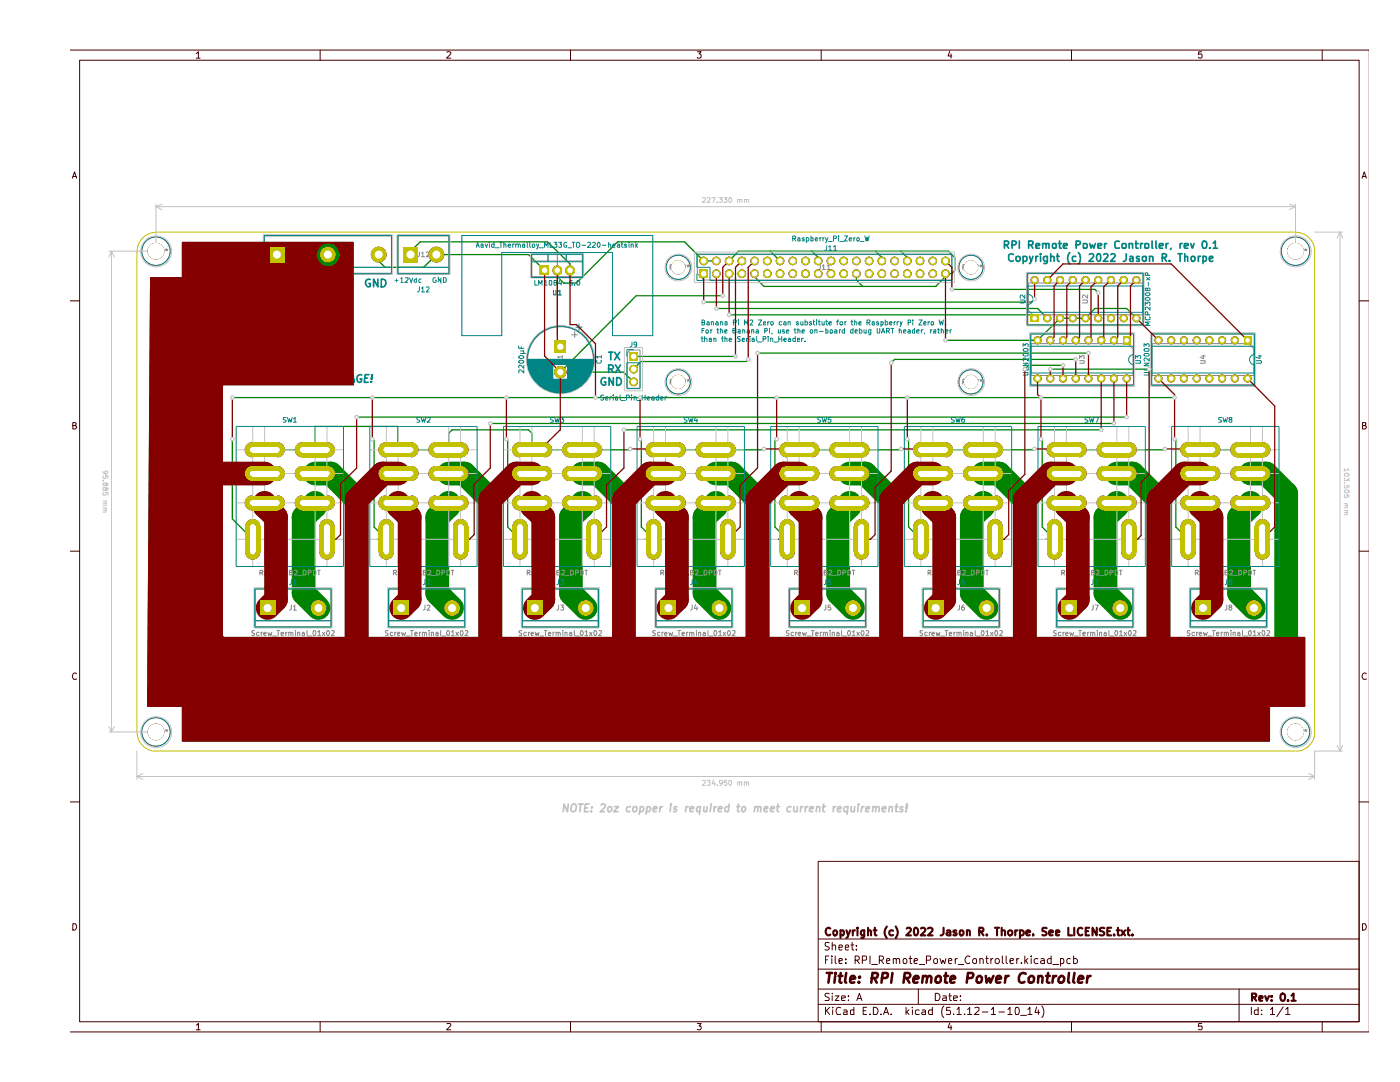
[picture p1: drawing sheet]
<svg xmlns="http://www.w3.org/2000/svg" width="279mm" height="216mm" viewBox="0 0 279 216" stroke-linecap="round" stroke-linejoin="round" font-family="sans-serif">
<g fill="none" stroke="#480000" stroke-width=".2">
<path d="M14.1 10h259M15.9 12h255.3v191.9h-255.3zM39.2 10.7l.4-.4v1.3M39.2 11.6h.7M63.9 10v2M89.2 10.4l.6-.1 .2 .4-.9 .9h.9M113.8 10v2M139.2 10.3h.7l-.4 .5h.3l.1 .2-.1 .5-.5 .1-.1-.2M163.9 10v2M189.5 10.2l-.3 1h.8M189.8 10.8v.8M213.8 10v2"/>
<path d="M239.8 10.3h-.6v.6l.2-.1h.4v.7l-.4 .1-.2-.2M263.9 10v2M14.4 35.6l.5-1.3 .4 1.3M14.5 35.2h.7M271.8 35.6l.5-1.3 .4 1.3M271.9 35.2h.7M14.1 60h1.8M271.2 60h1.9M14.5 84.9h.5l.2-.4-.2-.2h-.5v1.3h.5l.3-.4-.3-.3M271.9 84.9l.6-.1v-.5h-.6v1.3h.5l.3-.4-.4-.3M14.1 110h1.8M271.2 110h1.9"/>
<path d="M15.3 134.5a.58 .58 0 0 0-.8 .1 .58 .58 0 0 0 .1 .8l.1 .2 .6-.1M272.7 134.5a.58 .58 0 0 0-.8 .1 .58 .58 0 0 0 .1 .8l.1 .2 .6-.1M14.1 160h1.8M163.3 171.9h107.9v32h-107.9zM271.2 160h1.9M14.5 184.3h.5a.72 .72 0 0 1 .3 .8 .72 .72 0 0 1-.8 .5zM163.3 197.4h107.9M163.3 193.4h107.9M163.3 187.4h107.9M164.7 191.5h.5M165.4 190.8h-.7v1.5M165.5 198.3h-.8v.5l.6 .3 .2 .3-.2 .2h-.7"/>
<path d="M165.5 188.1h-.8a.61 .61 0 0 0 .1 .7 .61 .61 0 0 0 .6 .2l.1 .3a.6 .6 0 0 1-.9 .2M166 190.8v.1M166 191.3v1M166.1 198.2v.1M166.1 188.7l.2-.1h.4l.1 1M166.1 188v1.6M166.1 198.7v.9M166.7 198.7h.7l-.7 .9h.7M166.7 190.8v1.2l.2 .3M167.4 191.8l.7-.2-.1-.3h-.6v.9h.6M167.4 189.1l.7-.1-.1-.4h-.6v.9h.6M168 199.2l.7-.1-.1-.4h-.6v.2v.7h.6"/>
<path d="M168.7 189.1l.7-.1-.2-.4h-.4l-.1 .8 .2 .2 .4-.1M168.8 192.1v.2M168.8 191.3v.2M169.3 199.6h.1M169.3 198.7v.2M169.8 188.6h.6M170.1 188v1.4l.3 .2M170.7 191.6l.6-.1 .2-.2-.1-.4-.2-.1h-.5v1.5M170.9 189.4v.2M170.9 188.6v.2M171 199.6l.5-1.4 .5 1.4M171 191.6l.5 .7"/>
<path d="M171.2 199.2h.6M172.1 191.6l.8-.1v-.6l-.2-.1h-.6v1.5M173.6 190.8v1.5M174 192.4h1.1M175.5 191.6h.6a.47 .47 0 0 0 .2-.4 .47 .47 0 0 0-.2-.4h-.6v1.5M175.8 191.6l.5 .7M176.9 191.8l.7-.2-.2-.3h-.4l-.1 .7 .2 .3 .4-.1M178.3 191.4l.1-.1h.5v1M178.3 191.3v1M178.9 191.5l.2-.2h.4v1M180.3 191.3h.4l.3 .3v.4l-.3 .3h-.2l-.3-.3zM181.4 191.3h.6"/>
<path d="M181.7 190.8v1.4l.3 .1M182.4 191.8l.7-.2-.2-.3h-.4l-.1 .7 .2 .3 .4-.1M183.3 197.4v3M183.4 192.4h1.1M184.9 191.6l.7-.1 .1-.6-.2-.1h-.6v1.5M186.4 191.4l.3-.1 .4 .1-.1 .8a.45 .45 0 0 1-.7-.2zM186.7 198.2a.79 .79 0 0 1 .9 .5 .79 .79 0 0 1-.3 .9h-.6zM187.6 191.3l.3 1 .3-.7 .3 .7 .3-1M188.2 198.7h.6l.1 .2v.7h-.7v-.4l.7-.1M189.3 191.8l.7-.2-.2-.3h-.4l-.1 .7 .2 .3 .4-.1M189.4 198.7h.5M189.5 198.2v1.3l.1 .1h.3"/>
<path d="M190.3 199.2l.8-.1-.1-.4h-.6l-.1 .2 .1 .7h.6M190.6 191.3v1M191.1 191.3h-.2l-.3 .3M191.2 192.4h1.1M191.7 199.6h.1M191.7 198.7v.2M193.5 190.9a.6 .6 0 0 0-.7 0 .6 .6 0 0 0-.2 .7 .64 .64 0 0 0 .9 .6v-.1M194.2 191.4l.3-.1 .4 .1-.1 .8a.45 .45 0 0 1-.7-.2zM195.6 191.4v-.1a.36 .36 0 0 1 .6 .2v.8M195.6 191.3v1M196.7 191.3h.5M196.9 190.8v1.2l.3 .3"/>
<path d="M197.8 191.3v1M198.2 191.3l-.4 .3M198.7 191.4l.2-.1h.4l.1 .3v.4a.47 .47 0 0 1-.4 .3 .47 .47 0 0 1-.4-.3zM200 190.8v1.2l.3 .3M200.8 190.8v1.2l.3 .3M201.6 191.8l.6-.2v-.3h-.5l-.1 .2v.7h.6M202.9 191.3v1M203.3 191.3h-.1l-.3 .3M203.8 192.1v.2M204.5 190.8v1.5M204.7 191.7l.4 .6M205.1 191.3l-.6 .6"/>
<path d="M205.8 190.8v.1M205.8 191.3v1M207.2 191.3h-.6l-.2 .3v.4a.52 .52 0 0 0 .8 .2M207.7 191.3h.6l.1 1M208.4 191.6l-.5 .1-.2 .2 .2 .4 .5-.1M209.8 191.3h-.6l-.2 .3v.4a.52 .52 0 0 0 .8 .2M209.8 190.8v1.5M210.1 192.4h1.2M211.6 191.3h.5l.2 .3-.1 .6h-.6M211.6 191.3v1.5M213.6 191.3h-.4l-.3 .3v.4l.3 .3 .4-.1M214.3 191.3h.6l.1 .3v.4a.52 .52 0 0 1-.7 .2"/>
<path d="M214.3 190.8v1.5M247.3 197.4v6.5M271.9 184.3h.5a.72 .72 0 0 1 .2 .8 .72 .72 0 0 1-.7 .5zM14.1 205.9h259M39.2 204.6l.4-.4v1.3M39.2 205.5h.7M63.9 203.9v2M89.2 204.3l.6-.1 .2 .4-.9 .9h.9M113.8 203.9v2M139.2 204.2h.7l-.4 .5h.3v.7h-.6M163.3 200.4h107.9M163.9 203.9v2"/>
<path d="M164.7 201v1.4M164.9 201.6l.7 .8M165.6 201l-.9 .8M166.2 201v.1M166.2 201.5v.9M167.8 201.1a.67 .67 0 0 0-.9 .1 .67 .67 0 0 0 0 .9l.2 .3h.7M168.4 201.6l.5-.1 .2 .2v.7h-.7v-.4l.7-.2M170.4 201v1.4h-.6l-.1-.8h.7M172.3 201.7h.5M172.9 201h-.6v1.4h.6M173.6 202.4h.1M174.3 201a.79 .79 0 0 1 .9 .5 .79 .79 0 0 1-.3 .9h-.6z"/>
<path d="M175.8 202.4h.1M176.3 202.4l.5-1.4 .5 1.4M176.5 202h.7M177.9 202.4h.1M180.8 201v1.4M181 201.9l.4 .5M181.4 201.5l-.6 .5M182.1 201v.1M182.1 201.5v.9M183.4 201.6l-.4-.1-.3 .3v.4l.2 .2h.5M184 201.6l.5-.1 .2 .2v.7h-.7v-.4l.7-.2M186.1 201v1.4h-.6l-.2-.2 .1-.6h.7"/>
<path d="M188.4 200.7a1.74 1.74 0 0 0 0 2.3M189.5 204.1l-.3 1h.8M189.6 201h-.7v.7l.6-.1 .2 .2-.1 .6h-.7M189.8 204.6v.9M190.3 202.4h.1M191 201.4l.4-.4v1.4M191 202.4h.8M192.5 202.4h.1M193.1 201.4l.4-.4v1.4M193.1 202.4h.8M194.5 201.1h.9v.5l-.9 .8h.9M196.1 201.9h1.1"/>
<path d="M197.8 201.4l.5-.4v1.4M197.8 202.4h.9M199.4 201.9h1.1M201.1 201.4l.5-.4v1.4M201.1 202.4h.9M202.7 201.1l.2-.1a.79 .79 0 0 1 .6 .6 .79 .79 0 0 1-.3 .8h-.5zM203.7 202.6h1.2M205.1 201.4l.4-.4v1.4M205.1 202.4h.9M206.9 200.9l-.3 1.1h.9M207.2 201.5v.9M207.9 200.7a1.74 1.74 0 0 1 0 2.3"/>
<path d="M213.8 203.9v2M239.8 204.2h-.6v.6l.6-.1v.7h-.6M249.7 201v1.4M251.1 201v1.4h-.6l-.2-.2 .1-.6h.7M251.8 202.4h.1M251.8 201.6v.1M253.5 201.4l.5-.4v1.4M253.5 202.4h.9M256.1 200.9l-1.3 2M256.6 201.4l.4-.4v1.4M256.6 202.4h.8M263.9 203.9v2"/>
</g>
<g fill="none" stroke="#480000" stroke-width=".42">
<path d="M165.7 185.3l-.1-.1a.73 .73 0 0 0-.8 .5 .73 .73 0 0 0 .3 .9h.4l.2-.1M166.3 185.9l.3-.3h.2l.3 .3v.4l-.3 .3-.4-.1zM167.7 185.7l.5-.1 .2 .3-.1 .7h-.6M167.7 185.6v1.6M168.9 185.6l.4 1M169.7 185.6l-.5 1.4-.3 .2M170.2 185.6v1M170.6 185.6l-.4 .3M171.1 185.1v.2M171.1 185.6v1M172.5 185.6l-.1 1.5h-.5M172.5 185.7l-.4-.1-.3 .3v.4l.3 .3h.4"/>
<path d="M173.2 185.8l.2-.2 .4 .2v.8M173.2 185.1v1.5M174.3 185.6h.6M174.6 185.1v1.3l.2 .2h.1M177 184.9a1.84 1.84 0 0 0 0 2.3M178.2 185.7a.52 .52 0 0 0-.7 .2v.4l.1 .3h.6M178.7 184.9a1.74 1.74 0 0 1 0 2.3M180.9 185.3l.2-.2h.4l.3 .4-.9 1.1h.9M182.5 185.3l.2-.2a.82 .82 0 0 1 .6 .8 .82 .82 0 0 1-.6 .7l-.2-.1-.1-.4zM183.8 185.3v-.1a.6 .6 0 0 1 .9 .2l-.1 .4-.9 .8h1M185.2 185.3l.1-.1a.6 .6 0 0 1 .8 .2l-.1 .4-.8 .8h.9M188.3 185.1v1.1l-.2 .4h-.4"/>
<path d="M189 185.7l.4-.1 .3 .2v.8M189.7 186l-.8 .2 .1 .4h.2h.5M190.9 185.7l-.4-.1-.2 .2v.3l.6 .2v.3h-.6M191.6 185.7l.4-.1 .3 .3v.4l-.3 .3h-.4zM193 185.8l.1-.2 .5 .2v.8M193 185.6v1M195.4 185.9l.8-.1v-.6l-.8-.1v1.5M195.8 185.9l.5 .7M196.9 186.5v.1M198.6 185.1h.8M199 185.1v1.5M199.9 185.8l.3-.2 .4 .2v.8"/>
<path d="M199.9 185.1v1.5M201.2 185.9a.47 .47 0 0 1 .4-.3 .47 .47 0 0 1 .4 .3v.4l-.3 .3-.4-.1zM202.6 185.6v1M203 185.6l-.4 .3M203.6 185.7a.52 .52 0 0 1 .7 .2v.4l-.2 .3h-.5M203.6 185.6v1.6M204.8 186.1l.8-.1-.1-.3-.4-.1-.3 .2 .1 .8h.6M206.2 186.5v.1M208.9 185.2a.64 .64 0 0 0-.9 .1v.4l.7 .3 .2 .2-.4 .4h-.5M209.4 186.1l.8-.1-.1-.3-.5-.1-.2 .2 .1 .8h.6M210.7 186.1l.7-.1-.1-.4-.6 .1v.9h.6M213.2 185.1v1.5h.8"/>
<path d="M214.4 185.1v1.5M216 185.3l-.3-.2a.77 .77 0 0 0-.6 .8 .77 .77 0 0 0 .6 .7l.3-.1M216.7 185.8h.5M217.4 185.1h-.7v1.5h.7M218.9 185.1v1.5l-.9-1.5v1.5M220.4 185.2a.67 .67 0 0 0-.9 .2l.1 .4 .7 .3v.4a.64 .64 0 0 1-.8 .1M221 185.8h.5M221.8 185.1h-.8v1.5h.8M222.3 186.5v.1M222.9 185.6h.5M223.1 185.1v1.5h.3M223.8 185.6l.8 1"/>
<path d="M224.6 185.6l-.8 1M225 185.6h.5M225.1 185.1v1.3l.4 .2M226 186.5v.1M249.9 199h.6l.2-.2-.1-.5-.7-.1v1.5M250.2 199l.5 .7M251.3 199.3l.7-.2-.1-.3h-.5l-.1 .1 .1 .8h.5M252.5 198.8l.3 .9 .5-.9M253.8 199.6v.1M253.8 198.8v.1M255.7 198.3l.3-.1a.88 .88 0 0 1 .2 1.5h-.4l-.2-.3-.1-.6zM257.1 199.6v.1"/>
<path d="M257.7 198.7l.5-.5v1.5M257.7 199.7h.9"/>
</g>
<g fill="none" stroke="#480000" stroke-width=".51">
<path d="M165 194.1h1.1M165.6 194.1l-.3 2M166.7 194.7l-.2 1.4M166.8 194.1v.2M167.4 194.7h.7M167.8 194.1l-.3 1.7 .1 .2 .4 .1M168.9 194.1l-.3 1.7 .3 .3M169.6 195.4l1.1-.2-.3-.5-.6 .2-.2 .9 .3 .3 .6-.1M171.4 195.9v.2M171.6 194.9l.1 .1h-.3l.2-.1-.1 .2M174 195.2l1-.1 .2-.6-.1-.2-.2-.2h-.8l-.2 2M174.5 195.2l.5 .9"/>
<path d="M176 195.2h.8l.3-.2 .1-.7-.3-.2h-.7l-.3 2M178.1 194.1l-.2 2M180.5 195.2l.9-.1 .3-.4-.1-.4-.3-.2h-.7l-.3 2M180.9 195.2l.6 .9M182.3 195.4l1-.2 .1-.1-.3-.4h-.4l-.4 .4v.7l.2 .3 .6-.1M184.2 195l.3-.3 .5 .2-.1 1.2M184.2 194.7l-.2 1.4M185.1 195.1l.3-.4 .4 .2v1.2M186.8 195l.4-.3h.3l.3 .3v.7a.63 .63 0 0 1-1.1 .2zM188.4 194.7h.8M188.8 194.1l-.2 1.9 .4 .1M189.7 195.4l.9-.2-.2-.5-.6 .2-.2 .9 .3 .3 .6-.1"/>
<path d="M193 195.2l1-.1 .3-.6-.1-.2-.3-.2h-.7l-.3 2M195 195l.4-.3h.2l.4 .5-.1 .5a.55 .55 0 0 1-.5 .4 .55 .55 0 0 1-.5-.4zM196.7 194.7l.2 1.4 .5-.9 .3 .9 .6-1.4M198.9 195.4l.9-.2-.3-.5-.6 .2-.1 .9 .2 .3 .6-.1M200.7 194.7l-.2 1.4M201.3 194.7h-.2l-.5 .5M204.7 194.3l-.1-.1a.89 .89 0 0 0-1.3 .8v.7a.68 .68 0 0 0 1.1 .2M205.3 195.2l.4-.5h.4l.3 .5-.1 .5a.63 .63 0 0 1-1 .2zM207.2 195l.4-.3 .4 .2v1.2M207.2 194.7v1.4M208.8 194.7h.7M209.2 194.1l-.3 1.7 .3 .3h.2"/>
<path d="M210.2 194.7l-.2 1.4M210.8 194.7l-.4 .2-.2 .3M211.7 194.7h.4l.2 .3v.7a.63 .63 0 0 1-1 .2v-.7zM213.3 194.1l-.1 1.7 .2 .3M214.4 194.1l-.2 1.7 .2 .3M215.2 195.4l1-.2-.2-.5h-.5l-.1 .2-.3 .9 .3 .3 .6-.1M217.1 194.7l-.2 1.4M217.6 194.7l-.4 .2-.1 .3"/>
</g>
<g fill="#848400">
<path d="M112.5 93.6l.7-.5 .5-.1v3a1.5 1.5 0 0 1-1.4-.8 1.5 1.5 0 0 1 .2-1.6z"/>
<path d="M118.7 93a1.5 1.5 0 0 1 1.5 1.5 1.5 1.5 0 0 1-1.5 1.5z"/>
<path d="M113.7 93h5v2.9h-5z"/>
<path d="M102.5 99.4l.7-.5 .5-.1v3a1.5 1.5 0 0 1-1.3-.8 1.5 1.5 0 0 1 .1-1.6z"/>
<path d="M108.7 98.8a1.5 1.5 0 0 1 1.5 1.5 1.5 1.5 0 0 1-1.5 1.5z"/>
<path d="M103.7 98.9h5v3h-5z"/>
<path d="M102.5 93.6l.7-.5 .5-.1v3a1.5 1.5 0 0 1-1.3-.8 1.5 1.5 0 0 1 .1-1.6z"/>
<path d="M108.7 93a1.5 1.5 0 0 1 1.5 1.5 1.5 1.5 0 0 1-1.5 1.5z"/>
<path d="M103.7 93h5v2.9h-5z"/>
<path d="M112.5 88.9l.7-.6 .5-.1v3a1.5 1.5 0 0 1-1.4-.8 1.5 1.5 0 0 1 .2-1.5z"/>
<path d="M118.7 88.2a1.5 1.5 0 0 1 1.5 1.5 1.5 1.5 0 0 1-1.5 1.5z"/>
<path d="M113.7 88.2h5v3.1h-5z"/>
<path d="M102.5 88.9l.7-.6 .5-.1v3a1.5 1.5 0 0 1-1.3-.8 1.5 1.5 0 0 1 .1-1.5z"/>
<path d="M108.7 88.2a1.5 1.5 0 0 1 1.5 1.5 1.5 1.5 0 0 1-1.5 1.5z"/>
<path d="M103.7 88.3h5v3h-5z"/>
<path d="M112.5 99.4l.7-.5 .5-.1v3a1.5 1.5 0 0 1-1.4-.8 1.5 1.5 0 0 1 .2-1.6z"/>
<path d="M118.7 98.8a1.5 1.5 0 0 1 1.5 1.5 1.5 1.5 0 0 1-1.5 1.5z"/>
<path d="M113.7 98.9h5v3h-5z"/>
<path d="M102.3 110.2h3a1.5 1.5 0 0 1-1.5 1.5 1.5 1.5 0 0 1-1.5-1.5z"/>
<path d="M102.6 104.2a1.5 1.5 0 0 1 1.6-.6 1.5 1.5 0 0 1 1.1 1.5h-3z"/>
<path d="M102.2 105.1h3.1v5.1h-3.1z"/>
<path d="M105.2 119.8h3.1v3h-3.1z"/>
<path d="M117.1 110.2h3a1.5 1.5 0 0 1-1.5 1.5 1.5 1.5 0 0 1-1.5-1.5z"/>
<path d="M117.4 104.2a1.5 1.5 0 0 1 1.7-.6 1.5 1.5 0 0 1 1 1.5h-3z"/>
<path d="M117.1 105.1h3v5.1h-3z"/>
<path d="M142.4 51.5l.6-.3v1.7a.85 .85 0 0 1-.8-.5 .85 .85 0 0 1 .2-.9z"/>
<path d="M143 51.2a.85 .85 0 0 1 .8 .9 .85 .85 0 0 1-.8 .8z"/>
<path d="M142.4 54l.6-.2v1.7a.85 .85 0 0 1-.8-.6 .85 .85 0 0 1 .2-.9z"/>
<path d="M143 53.8a.85 .85 0 0 1 .8 .8 .85 .85 0 0 1-.8 .9z"/>
<path d="M139.5 53.8h1.8v1.7h-1.8z"/>
<path d="M139.8 51.5l.6-.3v1.7a.85 .85 0 0 1-.8-.5 .85 .85 0 0 1 .2-.9z"/>
<path d="M140.4 51.2a.85 .85 0 0 1 .9 .9 .85 .85 0 0 1-.9 .8z"/>
<path d="M125.9 75.6a.85 .85 0 0 1 .9-.2 .85 .85 0 0 1 .5 .8h-1.7z"/>
<path d="M125.6 76.2h1.7a.85 .85 0 0 1-.8 .8 .85 .85 0 0 1-.9-.8z"/>
<path d="M110.6 53.3a.95 .95 0 0 1 1-.2 .95 .95 0 0 1 .6 .8h-1.9z"/>
<path d="M110.3 54h1.9a.95 .95 0 0 1-1 1 .95 .95 0 0 1-.9-1z"/>
<path d="M110.2 53.9l2 .1z"/>
<path d="M113.1 53.3a.95 .95 0 0 1 1-.2 .95 .95 0 0 1 .6 .8h-1.9z"/>
<path d="M112.8 54h1.9a.95 .95 0 0 1-.9 1 .95 .95 0 0 1-1-1z"/>
<path d="M112.7 53.9l2 .1z"/>
<path d="M107.7 53h1.9v1.9h-1.9z"/>
<path d="M125.9 73.1a.85 .85 0 0 1 .9-.2 .85 .85 0 0 1 .5 .8h-1.7z"/>
<path d="M125.6 73.7h1.7a.85 .85 0 0 1-.8 .8 .85 .85 0 0 1-.9-.8z"/>
<path d="M125.5 70.3h1.8v1.7h-1.8z"/>
<path d="M110.6 68h2.4v2.4h-2.4z"/>
<path d="M144.9 54l.6-.2v1.7a.85 .85 0 0 1-.8-.6 .85 .85 0 0 1 .2-.9z"/>
<path d="M145.5 53.8a.85 .85 0 0 1 .9 .8 .85 .85 0 0 1-.9 .9z"/>
<path d="M147.5 51.5l.6-.3v1.7a.85 .85 0 0 1-.8-.5 .85 .85 0 0 1 .2-.9z"/>
<path d="M148.1 51.2a.85 .85 0 0 1 .8 .9 .85 .85 0 0 1-.8 .8z"/>
<path d="M147.5 54l.6-.2v1.7a.85 .85 0 0 1-.8-.6 .85 .85 0 0 1 .2-.9z"/>
<path d="M148.1 53.8a.85 .85 0 0 1 .8 .8 .85 .85 0 0 1-.8 .9z"/>
<path d="M144.9 51.5l.6-.3v1.7a.85 .85 0 0 1-.8-.5 .85 .85 0 0 1 .2-.9z"/>
<path d="M145.5 51.2a.85 .85 0 0 1 .9 .9 .85 .85 0 0 1-.9 .8z"/>
<path d="M150 54l.6-.2v1.7a.85 .85 0 0 1-.8-.6 .85 .85 0 0 1 .2-.9z"/>
<path d="M150.6 53.8a.85 .85 0 0 1 .8 .8 .85 .85 0 0 1-.8 .9z"/>
<path d="M150 51.5l.6-.3v1.7a.85 .85 0 0 1-.8-.5 .85 .85 0 0 1 .2-.9z"/>
<path d="M150.6 51.2a.85 .85 0 0 1 .8 .9 .85 .85 0 0 1-.8 .8z"/>
<path d="M139.1 99.4l.8-.5 .4-.1v3a1.5 1.5 0 0 1-1.3-.8 1.5 1.5 0 0 1 .1-1.6z"/>
<path d="M145.3 98.8a1.5 1.5 0 0 1 1.5 1.5 1.5 1.5 0 0 1-1.5 1.5z"/>
<path d="M140.3 98.9h5v3h-5z"/>
<path d="M129.1 93.6l.8-.5 .5-.1v3a1.5 1.5 0 0 1-1.4-.8 1.5 1.5 0 0 1 .1-1.6z"/>
<path d="M135.4 93a1.5 1.5 0 0 1 1.5 1.5 1.5 1.5 0 0 1-1.5 1.5z"/>
<path d="M130.4 93h5v2.9h-5z"/>
<path d="M139.1 88.9l.8-.6 .4-.1v3a1.5 1.5 0 0 1-1.3-.8 1.5 1.5 0 0 1 .1-1.5z"/>
<path d="M145.3 88.2a1.5 1.5 0 0 1 1.5 1.5 1.5 1.5 0 0 1-1.5 1.5z"/>
<path d="M140.3 88.2h5v3.1h-5z"/>
<path d="M129.1 99.4l.8-.5 .5-.1v3a1.5 1.5 0 0 1-1.4-.8 1.5 1.5 0 0 1 .1-1.6z"/>
<path d="M135.4 98.8a1.5 1.5 0 0 1 1.5 1.5 1.5 1.5 0 0 1-1.5 1.5z"/>
<path d="M130.4 98.9h5v3h-5z"/>
<path d="M139.1 93.6l.8-.5 .4-.1v3a1.5 1.5 0 0 1-1.3-.8 1.5 1.5 0 0 1 .1-1.6z"/>
<path d="M145.3 93a1.5 1.5 0 0 1 1.5 1.5 1.5 1.5 0 0 1-1.5 1.5z"/>
<path d="M140.3 93h5v2.9h-5z"/>
<path d="M129.1 88.9l.8-.6 .5-.1v3a1.5 1.5 0 0 1-1.4-.8 1.5 1.5 0 0 1 .1-1.5z"/>
<path d="M135.4 88.2a1.5 1.5 0 0 1 1.5 1.5 1.5 1.5 0 0 1-1.5 1.5z"/>
<path d="M130.4 88.3h5v3h-5z"/>
<path d="M131.9 119.8h3v3h-3z"/>
<path d="M158.6 119.8h3v3h-3z"/>
<path d="M143.8 110.2h3a1.5 1.5 0 0 1-1.5 1.5 1.5 1.5 0 0 1-1.5-1.5z"/>
<path d="M144 104.2a1.5 1.5 0 0 1 1.7-.6 1.5 1.5 0 0 1 1.1 1.5h-3z"/>
<path d="M143.7 105.1h3.1v5.1h-3.1z"/>
<path d="M128.9 110.2h3a1.5 1.5 0 0 1-1.5 1.5 1.5 1.5 0 0 1-1.5-1.5z"/>
<path d="M129.2 104.2a1.5 1.5 0 0 1 1.7-.6 1.5 1.5 0 0 1 1 1.5h-3z"/>
<path d="M128.9 105.1h3.1v5.1h-3.1z"/>
<path d="M155.1 51.5l.6-.3v1.7a.85 .85 0 0 1-.8-.5 .85 .85 0 0 1 .2-.9z"/>
<path d="M155.7 51.2a.85 .85 0 0 1 .8 .9 .85 .85 0 0 1-.8 .8z"/>
<path d="M160.2 54l.6-.2v1.7a.85 .85 0 0 1-.8-.6 .85 .85 0 0 1 .2-.9z"/>
<path d="M160.8 53.8a.85 .85 0 0 1 .8 .8 .85 .85 0 0 1-.8 .9z"/>
<path d="M152.5 54l.6-.2v1.7a.85 .85 0 0 1-.8-.6 .85 .85 0 0 1 .2-.9z"/>
<path d="M153.1 53.8a.85 .85 0 0 1 .9 .8 .85 .85 0 0 1-.9 .9z"/>
<path d="M152.5 51.5l.6-.3v1.7a.85 .85 0 0 1-.8-.5 .85 .85 0 0 1 .2-.9z"/>
<path d="M153.1 51.2a.85 .85 0 0 1 .9 .9 .85 .85 0 0 1-.9 .8z"/>
<path d="M155.1 54l.6-.2v1.7a.85 .85 0 0 1-.8-.6 .85 .85 0 0 1 .2-.9z"/>
<path d="M155.7 53.8a.85 .85 0 0 1 .8 .8 .85 .85 0 0 1-.8 .9z"/>
<path d="M157.6 54l.6-.2v1.7a.85 .85 0 0 1-.8-.6 .85 .85 0 0 1 .2-.9z"/>
<path d="M158.2 53.8a.85 .85 0 0 1 .9 .8 .85 .85 0 0 1-.9 .9z"/>
<path d="M157.6 51.5l.6-.3v1.7a.85 .85 0 0 1-.8-.5 .85 .85 0 0 1 .2-.9z"/>
<path d="M158.2 51.2a.85 .85 0 0 1 .9 .9 .85 .85 0 0 1-.9 .8z"/>
<path d="M160.2 51.5l.6-.3v1.7a.85 .85 0 0 1-.8-.5 .85 .85 0 0 1 .2-.9z"/>
<path d="M160.8 51.2a.85 .85 0 0 1 .8 .9 .85 .85 0 0 1-.8 .8z"/>
<path d="M155.8 93.6l.8-.5 .4-.1v3a1.5 1.5 0 0 1-1.3-.8 1.5 1.5 0 0 1 .1-1.6z"/>
<path d="M162 93a1.5 1.5 0 0 1 1.5 1.5 1.5 1.5 0 0 1-1.5 1.5z"/>
<path d="M157 93h5v2.9h-5z"/>
<path d="M165.8 93.6l.7-.5 .5-.1v3a1.5 1.5 0 0 1-1.3-.8 1.5 1.5 0 0 1 .1-1.6z"/>
<path d="M172 93a1.5 1.5 0 0 1 1.5 1.5 1.5 1.5 0 0 1-1.5 1.5z"/>
<path d="M167 93h5v2.9h-5z"/>
<path d="M155.8 99.4l.8-.5 .4-.1v3a1.5 1.5 0 0 1-1.3-.8 1.5 1.5 0 0 1 .1-1.6z"/>
<path d="M162 98.8a1.5 1.5 0 0 1 1.5 1.5 1.5 1.5 0 0 1-1.5 1.5z"/>
<path d="M157 98.9h5v3h-5z"/>
<path d="M165.8 99.4l.7-.5 .5-.1v3a1.5 1.5 0 0 1-1.3-.8 1.5 1.5 0 0 1 .1-1.6z"/>
<path d="M172 98.8a1.5 1.5 0 0 1 1.5 1.5 1.5 1.5 0 0 1-1.5 1.5z"/>
<path d="M167 98.9h5v3h-5z"/>
<path d="M165.8 88.9l.7-.6 .5-.1v3a1.5 1.5 0 0 1-1.3-.8 1.5 1.5 0 0 1 .1-1.5z"/>
<path d="M172 88.2a1.5 1.5 0 0 1 1.5 1.5 1.5 1.5 0 0 1-1.5 1.5z"/>
<path d="M167 88.2h5v3.1h-5z"/>
<path d="M155.8 88.9l.8-.6 .4-.1v3a1.5 1.5 0 0 1-1.3-.8 1.5 1.5 0 0 1 .1-1.5z"/>
<path d="M162 88.2a1.5 1.5 0 0 1 1.5 1.5 1.5 1.5 0 0 1-1.5 1.5z"/>
<path d="M157 88.3h5v3h-5z"/>
<path d="M155.6 110.2h3a1.5 1.5 0 0 1-1.5 1.5 1.5 1.5 0 0 1-1.5-1.5z"/>
<path d="M155.9 104.2a1.5 1.5 0 0 1 1.7-.6 1.5 1.5 0 0 1 1 1.5h-3z"/>
<path d="M155.6 105.1h3v5.1h-3z"/>
<path d="M170.4 110.2h3a1.5 1.5 0 0 1-1.5 1.5 1.5 1.5 0 0 1-1.5-1.5z"/>
<path d="M170.7 104.2a1.5 1.5 0 0 1 1.7-.6 1.5 1.5 0 0 1 1 1.5h-3z"/>
<path d="M170.4 105.1h3.1v5.1h-3.1z"/>
<path d="M162.7 54l.6-.2v1.7a.85 .85 0 0 1-.8-.6 .85 .85 0 0 1 .2-.9z"/>
<path d="M163.3 53.8a.85 .85 0 0 1 .8 .8 .85 .85 0 0 1-.8 .9z"/>
<path d="M162.7 51.5l.6-.3v1.7a.85 .85 0 0 1-.8-.5 .85 .85 0 0 1 .2-.9z"/>
<path d="M163.3 51.2a.85 .85 0 0 1 .8 .9 .85 .85 0 0 1-.8 .8z"/>
<path d="M165.2 54l.6-.2v1.7a.85 .85 0 0 1-.8-.6 .85 .85 0 0 1 .2-.9z"/>
<path d="M165.8 53.8a.85 .85 0 0 1 .9 .8 .85 .85 0 0 1-.9 .9z"/>
<path d="M165.2 51.5l.6-.3v1.7a.85 .85 0 0 1-.8-.5 .85 .85 0 0 1 .2-.9z"/>
<path d="M165.8 51.2a.85 .85 0 0 1 .9 .9 .85 .85 0 0 1-.9 .8z"/>
<path d="M167.8 54l.6-.2v1.7a.85 .85 0 0 1-.8-.6 .85 .85 0 0 1 .2-.9z"/>
<path d="M168.4 53.8a.85 .85 0 0 1 .8 .8 .85 .85 0 0 1-.8 .9z"/>
<path d="M167.8 51.5l.6-.3v1.7a.85 .85 0 0 1-.8-.5 .85 .85 0 0 1 .2-.9z"/>
<path d="M168.4 51.2a.85 .85 0 0 1 .8 .9 .85 .85 0 0 1-.8 .8z"/>
<path d="M170.3 54l.6-.2v1.7a.85 .85 0 0 1-.8-.6 .85 .85 0 0 1 .2-.9z"/>
<path d="M170.9 53.8a.85 .85 0 0 1 .9 .8 .85 .85 0 0 1-.9 .9z"/>
<path d="M172.9 51.5l.6-.3v1.7a.85 .85 0 0 1-.8-.5 .85 .85 0 0 1 .2-.9z"/>
<path d="M173.5 51.2a.85 .85 0 0 1 .8 .9 .85 .85 0 0 1-.8 .8z"/>
<path d="M172.9 54l.6-.2v1.7a.85 .85 0 0 1-.8-.6 .85 .85 0 0 1 .2-.9z"/>
<path d="M173.5 53.8a.85 .85 0 0 1 .8 .8 .85 .85 0 0 1-.8 .9z"/>
<path d="M170.3 51.5l.6-.3v1.7a.85 .85 0 0 1-.8-.5 .85 .85 0 0 1 .2-.9z"/>
<path d="M170.9 51.2a.85 .85 0 0 1 .9 .9 .85 .85 0 0 1-.9 .8z"/>
<path d="M175.4 54l.6-.2v1.7a.85 .85 0 0 1-.8-.6 .85 .85 0 0 1 .2-.9z"/>
<path d="M176 53.8a.85 .85 0 0 1 .8 .8 .85 .85 0 0 1-.8 .9z"/>
<path d="M175.4 51.5l.6-.3v1.7a.85 .85 0 0 1-.8-.5 .85 .85 0 0 1 .2-.9z"/>
<path d="M176 51.2a.85 .85 0 0 1 .8 .9 .85 .85 0 0 1-.8 .8z"/>
<path d="M49.1 99.4l.8-.5 .4-.1v3a1.5 1.5 0 0 1-1.3-.8 1.5 1.5 0 0 1 .1-1.6z"/>
<path d="M55.3 98.8a1.5 1.5 0 0 1 1.5 1.5 1.5 1.5 0 0 1-1.5 1.5z"/>
<path d="M50.3 98.9h5v3h-5z"/>
<path d="M59.1 88.9l.8-.6 .4-.1v3a1.5 1.5 0 0 1-1.3-.8 1.5 1.5 0 0 1 .1-1.5z"/>
<path d="M65.3 88.2a1.5 1.5 0 0 1 1.5 1.5 1.5 1.5 0 0 1-1.5 1.5z"/>
<path d="M60.3 88.2h5v3.1h-5z"/>
<path d="M59.1 99.4l.8-.5 .4-.1v3a1.5 1.5 0 0 1-1.3-.8 1.5 1.5 0 0 1 .1-1.6z"/>
<path d="M65.3 98.8a1.5 1.5 0 0 1 1.5 1.5 1.5 1.5 0 0 1-1.5 1.5z"/>
<path d="M60.3 98.9h5v3h-5z"/>
<path d="M59.1 93.6l.8-.5 .4-.1v3a1.5 1.5 0 0 1-1.3-.8 1.5 1.5 0 0 1 .1-1.6z"/>
<path d="M65.3 93a1.5 1.5 0 0 1 1.5 1.5 1.5 1.5 0 0 1-1.5 1.5z"/>
<path d="M60.3 93h5v2.9h-5z"/>
<path d="M49.1 93.6l.8-.5 .4-.1v3a1.5 1.5 0 0 1-1.3-.8 1.5 1.5 0 0 1 .1-1.6z"/>
<path d="M55.3 93a1.5 1.5 0 0 1 1.5 1.5 1.5 1.5 0 0 1-1.5 1.5z"/>
<path d="M50.3 93h5v2.9h-5z"/>
<path d="M49.1 88.9l.8-.6 .4-.1v3a1.5 1.5 0 0 1-1.3-.8 1.5 1.5 0 0 1 .1-1.5z"/>
<path d="M55.3 88.2a1.5 1.5 0 0 1 1.5 1.5 1.5 1.5 0 0 1-1.5 1.5z"/>
<path d="M50.3 88.3h5v3h-5z"/>
<path d="M53.8 49.3h3v3h-3z"/>
<path d="M80.5 49.3h3v3h-3z"/>
<path d="M85.8 93.6l.7-.5 .5-.1v3a1.5 1.5 0 0 1-1.3-.8 1.5 1.5 0 0 1 .1-1.6z"/>
<path d="M92 93a1.5 1.5 0 0 1 1.5 1.5 1.5 1.5 0 0 1-1.5 1.5z"/>
<path d="M87 93h5v2.9h-5z"/>
<path d="M75.8 99.4l.7-.5 .5-.1v3a1.5 1.5 0 0 1-1.3-.8 1.5 1.5 0 0 1 .1-1.6z"/>
<path d="M82 98.8a1.5 1.5 0 0 1 1.5 1.5 1.5 1.5 0 0 1-1.5 1.5z"/>
<path d="M77 98.9h5v3h-5z"/>
<path d="M85.8 99.4l.7-.5 .5-.1v3a1.5 1.5 0 0 1-1.3-.8 1.5 1.5 0 0 1 .1-1.6z"/>
<path d="M92 98.8a1.5 1.5 0 0 1 1.5 1.5 1.5 1.5 0 0 1-1.5 1.5z"/>
<path d="M87 98.9h5v3h-5z"/>
<path d="M75.8 93.6l.7-.5 .5-.1v3a1.5 1.5 0 0 1-1.3-.8 1.5 1.5 0 0 1 .1-1.6z"/>
<path d="M82 93a1.5 1.5 0 0 1 1.5 1.5 1.5 1.5 0 0 1-1.5 1.5z"/>
<path d="M77 93h5v2.9h-5z"/>
<path d="M85.8 88.9l.7-.6 .5-.1v3a1.5 1.5 0 0 1-1.3-.8 1.5 1.5 0 0 1 .1-1.5z"/>
<path d="M92 88.2a1.5 1.5 0 0 1 1.5 1.5 1.5 1.5 0 0 1-1.5 1.5z"/>
<path d="M87 88.2h5v3.1h-5z"/>
<path d="M75.8 88.9l.7-.6 .5-.1v3a1.5 1.5 0 0 1-1.3-.8 1.5 1.5 0 0 1 .1-1.5z"/>
<path d="M82 88.2a1.5 1.5 0 0 1 1.5 1.5 1.5 1.5 0 0 1-1.5 1.5z"/>
<path d="M77 88.3h5v3h-5z"/>
<path d="M48.9 110.2h3a1.5 1.5 0 0 1-1.5 1.5 1.5 1.5 0 0 1-1.5-1.5z"/>
<path d="M49.2 104.2a1.5 1.5 0 0 1 1.7-.6 1.5 1.5 0 0 1 1 1.5h-3z"/>
<path d="M48.9 105.1h3.1v5.1h-3.1z"/>
<path d="M63.7 110.2h3a1.5 1.5 0 0 1-1.5 1.5 1.5 1.5 0 0 1-1.5-1.5z"/>
<path d="M64 104.2a1.5 1.5 0 0 1 1.7-.6 1.5 1.5 0 0 1 1 1.5h-3z"/>
<path d="M63.7 105.1h3.1v5.1h-3.1z"/>
<path d="M51.9 119.8h3v3h-3z"/>
<path d="M75.6 110.2h3a1.5 1.5 0 0 1-1.5 1.5 1.5 1.5 0 0 1-1.5-1.5z"/>
<path d="M75.9 104.2a1.5 1.5 0 0 1 1.7-.6 1.5 1.5 0 0 1 1 1.5h-3z"/>
<path d="M75.6 105.1h3v5.1h-3z"/>
<path d="M90.4 110.2h3a1.5 1.5 0 0 1-1.5 1.5 1.5 1.5 0 0 1-1.5-1.5z"/>
<path d="M90.7 104.2a1.5 1.5 0 0 1 1.7-.6 1.5 1.5 0 0 1 1 1.5h-3z"/>
<path d="M90.4 105.1h3v5.1h-3z"/>
<path d="M78.5 119.8h3.1v3h-3.1z"/>
<path d="M216.1 62.9l.5-.2v1.6a.8 .8 0 0 1-.7-.5 .8 .8 0 0 1 .2-.9z"/>
<path d="M216.6 62.7a.8 .8 0 0 1 .8 .8 .8 .8 0 0 1-.8 .8z"/>
<path d="M211 55.3l.6-.2v1.6a.8 .8 0 0 1-.8-.5 .8 .8 0 0 1 .2-.9z"/>
<path d="M211.6 55.1a.8 .8 0 0 1 .8 .8 .8 .8 0 0 1-.8 .8z"/>
<path d="M208.4 55.3l.6-.2v1.6a.8 .8 0 0 1-.7-.5 .8 .8 0 0 1 .1-.9z"/>
<path d="M209 55.1a.8 .8 0 0 1 .8 .8 .8 .8 0 0 1-.8 .8z"/>
<path d="M205.6 62.7h1.6v1.6h-1.6z"/>
<path d="M216.1 55.3l.5-.2v1.6a.8 .8 0 0 1-.7-.5 .8 .8 0 0 1 .2-.9z"/>
<path d="M216.6 55.1a.8 .8 0 0 1 .8 .8 .8 .8 0 0 1-.8 .8z"/>
<path d="M213.5 55.3l.6-.2v1.6a.8 .8 0 0 1-.7-.5 .8 .8 0 0 1 .1-.9z"/>
<path d="M214.1 55.1a.8 .8 0 0 1 .8 .8 .8 .8 0 0 1-.8 .8z"/>
<path d="M205.9 55.3l.6-.2v1.6a.8 .8 0 0 1-.8-.5 .8 .8 0 0 1 .2-.9z"/>
<path d="M206.5 55.1a.8 .8 0 0 1 .8 .8 .8 .8 0 0 1-.8 .8z"/>
<path d="M180.5 51.5l.6-.3v1.7a.85 .85 0 0 1-.8-.5 .85 .85 0 0 1 .2-.9z"/>
<path d="M181.1 51.2a.85 .85 0 0 1 .8 .9 .85 .85 0 0 1-.8 .8z"/>
<path d="M183 54l.6-.2v1.7a.85 .85 0 0 1-.8-.6 .85 .85 0 0 1 .2-.9z"/>
<path d="M183.6 53.8a.85 .85 0 0 1 .9 .8 .85 .85 0 0 1-.9 .9z"/>
<path d="M177.9 54l.6-.2v1.7a.85 .85 0 0 1-.8-.6 .85 .85 0 0 1 .2-.9z"/>
<path d="M178.5 53.8a.85 .85 0 0 1 .9 .8 .85 .85 0 0 1-.9 .9z"/>
<path d="M177.9 51.5l.6-.3v1.7a.85 .85 0 0 1-.8-.5 .85 .85 0 0 1 .2-.9z"/>
<path d="M178.5 51.2a.85 .85 0 0 1 .9 .9 .85 .85 0 0 1-.9 .8z"/>
<path d="M180.5 54l.6-.2v1.7a.85 .85 0 0 1-.8-.6 .85 .85 0 0 1 .2-.9z"/>
<path d="M181.1 53.8a.85 .85 0 0 1 .8 .8 .85 .85 0 0 1-.8 .9z"/>
<path d="M183 51.5l.6-.3v1.7a.85 .85 0 0 1-.8-.5 .85 .85 0 0 1 .2-.9z"/>
<path d="M183.6 51.2a.85 .85 0 0 1 .9 .9 .85 .85 0 0 1-.9 .8z"/>
<path d="M185.6 51.5l.6-.3v1.7a.85 .85 0 0 1-.8-.5 .85 .85 0 0 1 .2-.9z"/>
<path d="M186.2 51.2a.85 .85 0 0 1 .8 .9 .85 .85 0 0 1-.8 .8z"/>
<path d="M188.1 54l.6-.2v1.7a.85 .85 0 0 1-.8-.6 .85 .85 0 0 1 .2-.9z"/>
<path d="M188.7 53.8a.85 .85 0 0 1 .8 .8 .85 .85 0 0 1-.8 .9z"/>
<path d="M188.1 51.5l.6-.3v1.7a.85 .85 0 0 1-.8-.5 .85 .85 0 0 1 .2-.9z"/>
<path d="M188.7 51.2a.85 .85 0 0 1 .8 .9 .85 .85 0 0 1-.8 .8z"/>
<path d="M185.6 54l.6-.2v1.7a.85 .85 0 0 1-.8-.6 .85 .85 0 0 1 .2-.9z"/>
<path d="M186.2 53.8a.85 .85 0 0 1 .8 .8 .85 .85 0 0 1-.8 .9z"/>
<path d="M213.5 62.9l.6-.2v1.6a.8 .8 0 0 1-.7-.5 .8 .8 0 0 1 .1-.9z"/>
<path d="M214.1 62.7a.8 .8 0 0 1 .8 .8 .8 .8 0 0 1-.8 .8z"/>
<path d="M212.1 67.1a.8 .8 0 0 1 .8 .8 .8 .8 0 0 1-.8 .8z"/>
<path d="M211.6 67.3l.5-.2v1.6a.8 .8 0 0 1-.7-.5 .8 .8 0 0 1 .2-.9z"/>
<path d="M207.1 67.1a.8 .8 0 0 1 .8 .8 .8 .8 0 0 1-.8 .8z"/>
<path d="M206.5 67.3l.6-.2v1.6a.8 .8 0 0 1-.8-.5 .8 .8 0 0 1 .2-.9z"/>
<path d="M211 62.9l.6-.2v1.6a.8 .8 0 0 1-.8-.5 .8 .8 0 0 1 .2-.9z"/>
<path d="M211.6 62.7a.8 .8 0 0 1 .8 .8 .8 .8 0 0 1-.8 .8z"/>
<path d="M209.6 67.1a.8 .8 0 0 1 .8 .8 .8 .8 0 0 1-.8 .8z"/>
<path d="M209 67.3l.6-.2v1.6a.8 .8 0 0 1-.7-.5 .8 .8 0 0 1 .1-.9z"/>
<path d="M208.4 62.9l.6-.2v1.6a.8 .8 0 0 1-.7-.5 .8 .8 0 0 1 .1-.9z"/>
<path d="M209 62.7a.8 .8 0 0 1 .8 .8 .8 .8 0 0 1-.8 .8z"/>
<path d="M214.7 67.1a.8 .8 0 0 1 .8 .8 .8 .8 0 0 1-.8 .8z"/>
<path d="M214.1 67.3l.6-.2v1.6a.8 .8 0 0 1-.8-.5 .8 .8 0 0 1 .2-.9z"/>
<path d="M246.4 74.7a.8 .8 0 0 1 .8 .8 .8 .8 0 0 1-.8 .8z"/>
<path d="M245.9 75l.5-.3v1.6a.8 .8 0 0 1-.7-.5 .8 .8 0 0 1 .2-.8z"/>
<path d="M248.2 67.1h1.5v1.6h-1.5z"/>
<path d="M246.4 67.1a.8 .8 0 0 1 .8 .8 .8 .8 0 0 1-.8 .8z"/>
<path d="M245.9 67.3l.5-.2v1.6a.8 .8 0 0 1-.7-.5 .8 .8 0 0 1 .2-.9z"/>
<path d="M243.9 67.1a.8 .8 0 0 1 .8 .8 .8 .8 0 0 1-.8 .8z"/>
<path d="M243.3 67.3l.6-.2v1.6a.8 .8 0 0 1-.7-.5 .8 .8 0 0 1 .1-.9z"/>
<path d="M243.9 74.7a.8 .8 0 0 1 .8 .8 .8 .8 0 0 1-.8 .8z"/>
<path d="M243.3 75l.6-.3v1.6a.8 .8 0 0 1-.7-.5 .8 .8 0 0 1 .1-.8z"/>
<path d="M249 74.7a.8 .8 0 0 1 .8 .8 .8 .8 0 0 1-.8 .8z"/>
<path d="M248.4 75l.6-.3v1.6a.8 .8 0 0 1-.8-.5 .8 .8 0 0 1 .2-.8z"/>
<path d="M236.3 74.7a.8 .8 0 0 1 .8 .8 .8 .8 0 0 1-.8 .8z"/>
<path d="M235.7 75l.6-.3v1.6a.8 .8 0 0 1-.8-.5 .8 .8 0 0 1 .2-.8z"/>
<path d="M238.8 74.7a.8 .8 0 0 1 .8 .8 .8 .8 0 0 1-.8 .8z"/>
<path d="M238.3 75l.5-.3v1.6a.8 .8 0 0 1-.7-.5 .8 .8 0 0 1 .2-.8z"/>
<path d="M233.7 74.7a.8 .8 0 0 1 .8 .8 .8 .8 0 0 1-.8 .8z"/>
<path d="M233.2 75l.5-.3v1.6a.8 .8 0 0 1-.7-.5 .8 .8 0 0 1 .2-.8z"/>
<path d="M241.4 74.7a.8 .8 0 0 1 .8 .8 .8 .8 0 0 1-.8 .8z"/>
<path d="M240.8 75l.6-.3v1.6a.8 .8 0 0 1-.8-.5 .8 .8 0 0 1 .2-.8z"/>
<path d="M231.2 74.7a.8 .8 0 0 1 .8 .8 .8 .8 0 0 1-.8 .8z"/>
<path d="M230.6 75l.6-.3v1.6a.8 .8 0 0 1-.7-.5 .8 .8 0 0 1 .1-.8z"/>
<path d="M217.2 67.1a.8 .8 0 0 1 .8 .8 .8 .8 0 0 1-.8 .8z"/>
<path d="M216.7 67.3l.5-.2v1.6a.8 .8 0 0 1-.7-.5 .8 .8 0 0 1 .2-.9z"/>
<path d="M219.8 74.7a.8 .8 0 0 1 .8 .8 .8 .8 0 0 1-.8 .8z"/>
<path d="M219.2 75l.6-.3v1.6a.8 .8 0 0 1-.8-.5 .8 .8 0 0 1 .2-.8z"/>
<path d="M222.3 74.7a.8 .8 0 0 1 .8 .8 .8 .8 0 0 1-.8 .8z"/>
<path d="M221.7 75l.6-.3v1.6a.8 .8 0 0 1-.7-.5 .8 .8 0 0 1 .1-.8z"/>
<path d="M217.2 74.7a.8 .8 0 0 1 .8 .8 .8 .8 0 0 1-.8 .8z"/>
<path d="M216.7 75l.5-.3v1.6a.8 .8 0 0 1-.7-.5 .8 .8 0 0 1 .2-.8z"/>
<path d="M222.3 67.1a.8 .8 0 0 1 .8 .8 .8 .8 0 0 1-.8 .8z"/>
<path d="M221.7 67.3l.6-.2v1.6a.8 .8 0 0 1-.7-.5 .8 .8 0 0 1 .1-.9z"/>
<path d="M224.8 74.7a.8 .8 0 0 1 .8 .8 .8 .8 0 0 1-.8 .8z"/>
<path d="M224.3 75l.5-.3v1.6a.8 .8 0 0 1-.7-.5 .8 .8 0 0 1 .2-.8z"/>
<path d="M219.8 67.1a.8 .8 0 0 1 .8 .8 .8 .8 0 0 1-.8 .8z"/>
<path d="M219.2 67.3l.6-.2v1.6a.8 .8 0 0 1-.8-.5 .8 .8 0 0 1 .2-.9z"/>
<path d="M224.1 67.1h1.5v1.6h-1.5z"/>
<path d="M218.6 62.9l.6-.2v1.6a.8 .8 0 0 1-.8-.5 .8 .8 0 0 1 .2-.9z"/>
<path d="M219.2 62.7a.8 .8 0 0 1 .8 .8 .8 .8 0 0 1-.8 .8z"/>
<path d="M221.1 62.9l.6-.2v1.6a.8 .8 0 0 1-.7-.5 .8 .8 0 0 1 .1-.9z"/>
<path d="M221.7 62.7a.8 .8 0 0 1 .8 .8 .8 .8 0 0 1-.8 .8z"/>
<path d="M223.7 62.9l.6-.2v1.6a.8 .8 0 0 1-.8-.5 .8 .8 0 0 1 .2-.9z"/>
<path d="M224.3 62.7a.8 .8 0 0 1 .8 .8 .8 .8 0 0 1-.8 .8z"/>
<path d="M223.7 55.3l.6-.2v1.6a.8 .8 0 0 1-.8-.5 .8 .8 0 0 1 .2-.9z"/>
<path d="M224.3 55.1a.8 .8 0 0 1 .8 .8 .8 .8 0 0 1-.8 .8z"/>
<path d="M221.1 55.3l.6-.2v1.6a.8 .8 0 0 1-.7-.5 .8 .8 0 0 1 .1-.9z"/>
<path d="M221.7 55.1a.8 .8 0 0 1 .8 .8 .8 .8 0 0 1-.8 .8z"/>
<path d="M226.2 55.3l.6-.2v1.6a.8 .8 0 0 1-.7-.5 .8 .8 0 0 1 .1-.9z"/>
<path d="M226.8 55.1a.8 .8 0 0 1 .8 .8 .8 .8 0 0 1-.8 .8z"/>
<path d="M218.6 55.3l.6-.2v1.6a.8 .8 0 0 1-.8-.5 .8 .8 0 0 1 .2-.9z"/>
<path d="M219.2 55.1a.8 .8 0 0 1 .8 .8 .8 .8 0 0 1-.8 .8z"/>
<path d="M226.2 62.9l.6-.2v1.6a.8 .8 0 0 1-.7-.5 .8 .8 0 0 1 .1-.9z"/>
<path d="M226.8 62.7a.8 .8 0 0 1 .8 .8 .8 .8 0 0 1-.8 .8z"/>
<path d="M233.7 67.1a.8 .8 0 0 1 .8 .8 .8 .8 0 0 1-.8 .8z"/>
<path d="M233.2 67.3l.5-.2v1.6a.8 .8 0 0 1-.7-.5 .8 .8 0 0 1 .2-.9z"/>
<path d="M238.8 67.1a.8 .8 0 0 1 .8 .8 .8 .8 0 0 1-.8 .8z"/>
<path d="M238.3 67.3l.5-.2v1.6a.8 .8 0 0 1-.7-.5 .8 .8 0 0 1 .2-.9z"/>
<path d="M236.3 67.1a.8 .8 0 0 1 .8 .8 .8 .8 0 0 1-.8 .8z"/>
<path d="M235.7 67.3l.6-.2v1.6a.8 .8 0 0 1-.8-.5 .8 .8 0 0 1 .2-.9z"/>
<path d="M241.4 67.1a.8 .8 0 0 1 .8 .8 .8 .8 0 0 1-.8 .8z"/>
<path d="M240.8 67.3l.6-.2v1.6a.8 .8 0 0 1-.8-.5 .8 .8 0 0 1 .2-.9z"/>
<path d="M231.2 67.1a.8 .8 0 0 1 .8 .8 .8 .8 0 0 1-.8 .8z"/>
<path d="M230.6 67.3l.6-.2v1.6a.8 .8 0 0 1-.7-.5 .8 .8 0 0 1 .1-.9z"/>
<path d="M192.5 93.6l.7-.5 .5-.1v3a1.5 1.5 0 0 1-1.3-.8 1.5 1.5 0 0 1 .1-1.6z"/>
<path d="M198.7 93a1.5 1.5 0 0 1 1.5 1.5 1.5 1.5 0 0 1-1.5 1.5z"/>
<path d="M193.7 93h5v2.9h-5z"/>
<path d="M182.5 93.6l.7-.5 .5-.1v3a1.5 1.5 0 0 1-1.3-.8 1.5 1.5 0 0 1 .1-1.6z"/>
<path d="M188.7 93a1.5 1.5 0 0 1 1.5 1.5 1.5 1.5 0 0 1-1.5 1.5z"/>
<path d="M183.7 93h5v2.9h-5z"/>
<path d="M192.5 88.9l.7-.6 .5-.1v3a1.5 1.5 0 0 1-1.3-.8 1.5 1.5 0 0 1 .1-1.5z"/>
<path d="M198.7 88.2a1.5 1.5 0 0 1 1.5 1.5 1.5 1.5 0 0 1-1.5 1.5z"/>
<path d="M193.7 88.2h5v3.1h-5z"/>
<path d="M192.5 99.4l.7-.5 .5-.1v3a1.5 1.5 0 0 1-1.3-.8 1.5 1.5 0 0 1 .1-1.6z"/>
<path d="M198.7 98.8a1.5 1.5 0 0 1 1.5 1.5 1.5 1.5 0 0 1-1.5 1.5z"/>
<path d="M193.7 98.9h5v3h-5z"/>
<path d="M182.5 88.9l.7-.6 .5-.1v3a1.5 1.5 0 0 1-1.3-.8 1.5 1.5 0 0 1 .1-1.5z"/>
<path d="M188.7 88.2a1.5 1.5 0 0 1 1.5 1.5 1.5 1.5 0 0 1-1.5 1.5z"/>
<path d="M183.7 88.3h5v3h-5z"/>
<path d="M209.2 88.9l.7-.6 .5-.1v3a1.5 1.5 0 0 1-1.4-.8 1.5 1.5 0 0 1 .2-1.5z"/>
<path d="M215.4 88.2a1.5 1.5 0 0 1 1.5 1.5 1.5 1.5 0 0 1-1.5 1.5z"/>
<path d="M210.4 88.3h5v3h-5z"/>
<path d="M209.6 74.7a.8 .8 0 0 1 .8 .8 .8 .8 0 0 1-.8 .8z"/>
<path d="M209 75l.6-.3v1.6a.8 .8 0 0 1-.7-.5 .8 .8 0 0 1 .1-.8z"/>
<path d="M209.2 93.6l.7-.5 .5-.1v3a1.5 1.5 0 0 1-1.4-.8 1.5 1.5 0 0 1 .2-1.6z"/>
<path d="M215.4 93a1.5 1.5 0 0 1 1.5 1.5 1.5 1.5 0 0 1-1.5 1.5z"/>
<path d="M210.4 93h5v2.9h-5z"/>
<path d="M214.7 74.7a.8 .8 0 0 1 .8 .8 .8 .8 0 0 1-.8 .8z"/>
<path d="M214.1 75l.6-.3v1.6a.8 .8 0 0 1-.8-.5 .8 .8 0 0 1 .2-.8z"/>
<path d="M212.1 74.7a.8 .8 0 0 1 .8 .8 .8 .8 0 0 1-.8 .8z"/>
<path d="M211.6 75l.5-.3v1.6a.8 .8 0 0 1-.7-.5 .8 .8 0 0 1 .2-.8z"/>
<path d="M207.1 74.7a.8 .8 0 0 1 .8 .8 .8 .8 0 0 1-.8 .8z"/>
<path d="M206.5 75l.6-.3v1.6a.8 .8 0 0 1-.8-.5 .8 .8 0 0 1 .2-.8z"/>
<path d="M211.9 119.8h3v3h-3z"/>
<path d="M219.1 88.9l.8-.6 .5-.1v3a1.5 1.5 0 0 1-1.4-.8 1.5 1.5 0 0 1 .1-1.5z"/>
<path d="M225.4 88.2a1.5 1.5 0 0 1 1.5 1.5 1.5 1.5 0 0 1-1.5 1.5z"/>
<path d="M220.4 88.2h5v3.1h-5z"/>
<path d="M223.8 110.2h3a1.5 1.5 0 0 1-1.5 1.5 1.5 1.5 0 0 1-1.5-1.5z"/>
<path d="M224.1 104.2a1.5 1.5 0 0 1 1.6-.6 1.5 1.5 0 0 1 1.1 1.5h-3z"/>
<path d="M223.7 105.1h3.1v5.1h-3.1z"/>
<path d="M209.2 99.4l.7-.5 .5-.1v3a1.5 1.5 0 0 1-1.4-.8 1.5 1.5 0 0 1 .2-1.6z"/>
<path d="M215.4 98.8a1.5 1.5 0 0 1 1.5 1.5 1.5 1.5 0 0 1-1.5 1.5z"/>
<path d="M210.4 98.9h5v3h-5z"/>
<path d="M209 110.2h3a1.5 1.5 0 0 1-1.5 1.5 1.5 1.5 0 0 1-1.5-1.5z"/>
<path d="M209.2 104.2a1.5 1.5 0 0 1 1.7-.6 1.5 1.5 0 0 1 1.1 1.5h-3z"/>
<path d="M208.9 105.1h3.1v5.1h-3.1z"/>
<path d="M219.1 93.6l.8-.5 .5-.1v3a1.5 1.5 0 0 1-1.4-.8 1.5 1.5 0 0 1 .1-1.6z"/>
<path d="M225.4 93a1.5 1.5 0 0 1 1.5 1.5 1.5 1.5 0 0 1-1.5 1.5z"/>
<path d="M220.4 93h5v2.9h-5z"/>
<path d="M219.1 99.4l.8-.5 .5-.1v3a1.5 1.5 0 0 1-1.4-.8 1.5 1.5 0 0 1 .1-1.6z"/>
<path d="M225.4 98.8a1.5 1.5 0 0 1 1.5 1.5 1.5 1.5 0 0 1-1.5 1.5z"/>
<path d="M220.4 98.9h5v3h-5z"/>
<path d="M245.8 99.4l.8-.5 .4-.1v3a1.5 1.5 0 0 1-1.3-.8 1.5 1.5 0 0 1 .1-1.6z"/>
<path d="M252 98.8a1.5 1.5 0 0 1 1.5 1.5 1.5 1.5 0 0 1-1.5 1.5z"/>
<path d="M247 98.9h5v3h-5z"/>
<path d="M245.8 93.6l.8-.5 .4-.1v3a1.5 1.5 0 0 1-1.3-.8 1.5 1.5 0 0 1 .1-1.6z"/>
<path d="M252 93a1.5 1.5 0 0 1 1.5 1.5 1.5 1.5 0 0 1-1.5 1.5z"/>
<path d="M247 93h5v2.9h-5z"/>
<path d="M235.8 93.6l.8-.5 .4-.1v3a1.5 1.5 0 0 1-1.3-.8 1.5 1.5 0 0 1 .1-1.6z"/>
<path d="M242 93a1.5 1.5 0 0 1 1.5 1.5 1.5 1.5 0 0 1-1.5 1.5z"/>
<path d="M237 93h5v2.9h-5z"/>
<path d="M235.8 99.4l.8-.5 .4-.1v3a1.5 1.5 0 0 1-1.3-.8 1.5 1.5 0 0 1 .1-1.6z"/>
<path d="M242 98.8a1.5 1.5 0 0 1 1.5 1.5 1.5 1.5 0 0 1-1.5 1.5z"/>
<path d="M237 98.9h5v3h-5z"/>
<path d="M245.8 88.9l.8-.6 .4-.1v3a1.5 1.5 0 0 1-1.3-.8 1.5 1.5 0 0 1 .1-1.5z"/>
<path d="M252 88.2a1.5 1.5 0 0 1 1.5 1.5 1.5 1.5 0 0 1-1.5 1.5z"/>
<path d="M247 88.2h5v3.1h-5z"/>
<path d="M235.8 88.9l.8-.6 .4-.1v3a1.5 1.5 0 0 1-1.3-.8 1.5 1.5 0 0 1 .1-1.5z"/>
<path d="M242 88.2a1.5 1.5 0 0 1 1.5 1.5 1.5 1.5 0 0 1-1.5 1.5z"/>
<path d="M237 88.3h5v3h-5z"/>
<path d="M182.5 99.4l.7-.5 .5-.1v3a1.5 1.5 0 0 1-1.3-.8 1.5 1.5 0 0 1 .1-1.6z"/>
<path d="M188.7 98.8a1.5 1.5 0 0 1 1.5 1.5 1.5 1.5 0 0 1-1.5 1.5z"/>
<path d="M183.7 98.9h5v3h-5z"/>
<path d="M197.1 110.2h3a1.5 1.5 0 0 1-1.5 1.5 1.5 1.5 0 0 1-1.5-1.5z"/>
<path d="M197.4 104.2a1.5 1.5 0 0 1 1.7-.6 1.5 1.5 0 0 1 1 1.5h-3z"/>
<path d="M197.1 105.1h3v5.1h-3z"/>
<path d="M182.3 110.2h3a1.5 1.5 0 0 1-1.5 1.5 1.5 1.5 0 0 1-1.5-1.5z"/>
<path d="M182.6 104.2a1.5 1.5 0 0 1 1.6-.6 1.5 1.5 0 0 1 1.1 1.5h-3z"/>
<path d="M182.3 105.1h3v5.1h-3z"/>
<path d="M185.2 119.8h3.1v3h-3.1z"/>
<path d="M250.4 110.2h3a1.5 1.5 0 0 1-1.5 1.5 1.5 1.5 0 0 1-1.5-1.5z"/>
<path d="M250.7 104.2a1.5 1.5 0 0 1 1.7-.6 1.5 1.5 0 0 1 1 1.5h-3z"/>
<path d="M250.4 105.1h3.1v5.1h-3.1z"/>
<path d="M235.6 110.2h3a1.5 1.5 0 0 1-1.5 1.5 1.5 1.5 0 0 1-1.5-1.5z"/>
<path d="M235.9 104.2a1.5 1.5 0 0 1 1.7-.6 1.5 1.5 0 0 1 1 1.5h-3z"/>
<path d="M235.6 105.1h3v5.1h-3z"/>
<path d="M238.6 119.8h3v3h-3z"/>
<circle cx="116.9" cy="121.3" r="1.57"/>
<circle cx="135.4" cy="53.3" r="1.4"/>
<circle cx="111.8" cy="74.3" r="1.23"/>
<circle cx="135.4" cy="76.2" r="1.4"/>
<circle cx="143.6" cy="121.3" r="1.57"/>
<circle cx="170.2" cy="121.3" r="1.57"/>
<circle cx="65.4" cy="50.8" r="1.57"/>
<circle cx="31.1" cy="50.1" r="1.65"/>
<circle cx="87.1" cy="50.8" r="1.57"/>
<circle cx="75.6" cy="50.8" r="1.57"/>
<circle cx="31.1" cy="146.1" r="1.65"/>
<circle cx="63.6" cy="121.3" r="1.57"/>
<circle cx="90.2" cy="121.3" r="1.57"/>
<circle cx="193.8" cy="53.3" r="1.4"/>
<circle cx="258.5" cy="50.1" r="1.65"/>
<circle cx="193.8" cy="76.2" r="1.4"/>
<circle cx="223.6" cy="121.3" r="1.57"/>
<circle cx="196.9" cy="121.3" r="1.57"/>
<circle cx="250.2" cy="121.3" r="1.57"/>
<circle cx="258.5" cy="146.1" r="1.65"/>
</g>
<g fill="none" stroke="#008400" stroke-width=".25">
<path d="M75.6 50.8v1.3l1.2 1.2h7.8l2.5-2.5h18.4l3.2 3.1M81.9 50.8v-.7l2-1.8h25.4l4.5 4.4v1.2M140.4 52.1l-3.8-3.8h-13.4l-8.2 8.2h-2.5l-1.3-1.3v-1.3M140.4 52.1v.2M140.4 52.1h2.6M144.2 59.1v-.1h-17.2l-15.2 15.3h12.6l2.1 1.9M145.5 52.1l1.9-2h41.9l1.3 1.3v2.5l-.6 .7h-1.3v.6l-2 1.9h-34.2l-1.9-1.9v-.6M153.7 50.1l2 2M162 50.1l1.3 1.3v.7M170.9 54.6v1.3l1.3 1.2M174.7 50.1l1.3 1.3v.7M179.8 50.1l1.3 1.3v.7"/>
<path d="M190 57.7h28.5l.7 .7M206.5 59.7l-.7 .6h-65.4M46.4 79.3l188 .1M74.3 79.3l.1 .1M101.1 79.3v.1M126.5 71.1h20.3M127.7 79.3v.1M143 61.6h64.1l1.9 1.9M145.5 62.8h60.3l.7 .7M149.3 71.7l-.4 .4h-21l-1.4 1.6M151.2 70.4h66M154.4 79.3v.1"/>
<path d="M181.1 79.3v.1M207.7 79.3v.1M209.6 73.7h19.7M212.1 72.9h-6.8l-.8 .8M214.7 71.7h-36.2l-.6 .7M226.8 63.5l-2-1.9h-6.3l-1.9 1.9h-5l-4.5 4.4h-18.4M46.4 87.6v15.9l4 4.1M52.8 89.7h10.1v-4.6h16.5l.1 4.6h11.7M71.2 83.2h153.6M74.3 87.6l.3 .3v17.3l2.5 2.4h-1.8M97.8 84.5h124.5M101.1 87.6l.2 .3v17.3l2.5 2.4h-1.8"/>
<path d="M118.8 89.7h.1M124.5 85.8h95.3M125.8 89.6l-.3 .1h-19.4v-3.3l-.6-.6h-15.3l-.7 .6v3.3M127.7 87.6l.3 .3v17.3l2.4 2.4h-1.7M143 89.7h.1M152.5 89.6l-.3 .1h-19.4M155 87.6l-.3 .4v17.2l2.4 2.4h-1.8M167.1 89.7h.1M179.8 89.6l-.3 .1h-20M181.1 87.6l.2 .3v17.3l2.5 2.4h-1.8M206.5 89.6l-.3 .1h-20M207.7 87.6l.3 .3v17.3l2.5 2.4h-1.8"/>
<path d="M215.4 89.7h.1M232.5 89.6l-.3 .1h-20.4M234.4 87.6l.3 .3v17.3l2.4 2.4M239.5 89.7h.1M239.5 89.7h10.1M92.3 107.6h.3M235.3 107.6h2.1"/>
</g>
<g fill="none" stroke="#008400" stroke-width="4.7">
<path d="M62.9 94.5h3.1l5.2 5.2v31.1M89.5 94.5h3.2l5.1 5.2v31.1M116.2 94.5h3.2l5.1 5.2v31.1M142.9 94.5h3.1l5.2 5.2v31.1M169.6 94.5h3.1l5.2 5.2v31.1M196.2 94.5h3.2l5.1 5.2v31.1M222.9 94.5h3.1l5.2 5.2v31.1M249.6 94.5h3.1l4 4v32.2M62.9 100.3v.7l-2.3 2.2v15.2l3 2.9M89.5 100.3v.7l-2.2 2.2v15.2l2.9 2.9M116.2 100.3v.7l-2.3 2.2v15.2l3 2.9M142.9 100.3v.7l-2.3 2.2v15.2l3 2.9"/>
<path d="M169.6 100.3v.7l-2.3 2.2v15.2l2.9 2.9M196.2 100.3v.7l-2.3 2.2v15.2l3 2.9M222.9 100.3v.7l-2.3 2.2v15.2l3 2.9M249.6 100.3v.7l-2.3 2.2v15.2l2.9 2.9"/>
</g>
<path d="M36.4 48.4h34.1v28.4h-26.1v50.2l.1 .2h215.9v13.7h-7.1v7h-216.9v-7h-6.9l.6-85.5h6.3v-6.1h16.5v3.1l.3 .6 .5 .2h3.3l.5-.2 .3-.6v-3.1l-.3-.6-.5-.2h-3.3l-.5 .2-.3 .6h-16.5z" fill="#008400"/>
<path d="M36.4 48.4h34.1v28.4h-26.1v50.2l.1 .2h215.9v13.7h-7.1v7h-216.9v-7h-6.9l.6-85.5h6.3v-6.1h16.5v3.1l.3 .6 .5 .2h3.3l.5-.2 .3-.6v-3.1l-.3-.6-.5-.2h-3.3l-.5 .2-.3 .6h-16.5z" fill="none" stroke="#008400" stroke-width=".25"/>
<path d="M31.1 46.3h227.4M31.2 46.4a3.8 3.8 0 0 0-3.8 3.8l-.1 95.8M258.6 46.4a3.8 3.8 0 0 1 3.8 3.8M262.4 50.1v95.9M27.4 146.1a3.8 3.8 0 0 0 3.8 3.8M31.1 149.9h227.4M262.4 146.1a3.8 3.8 0 0 1-3.8 3.8" fill="none" stroke="#c2c200" stroke-width=".2"/>
<g fill="none" stroke="#000084" stroke-width=".2">
<circle cx="31.1" cy="50.1" r="2.84"/>
<circle cx="135.4" cy="53.3" r="2.41"/>
<circle cx="193.8" cy="53.3" r="2.41"/>
<circle cx="258.5" cy="50.1" r="2.84"/>
<circle cx="135.4" cy="76.2" r="2.41"/>
<circle cx="193.8" cy="76.2" r="2.41"/>
<circle cx="31.1" cy="146.1" r="2.84"/>
<circle cx="258.5" cy="146.1" r="2.84"/>
</g>
<g fill="none" stroke="#c2c2c2" stroke-width=".2">
<path d="M140.2 39.5h.6v.4l-.6 .5h.6M141.2 39.5h.4l.1 .4-.6 .5h.6M142 39.5h.7l-.4 .9M143.5 39.5h.7l-.4 .3 .4 .2v.2l-.2 .2-.5-.1M144.5 39.5h.6l-.3 .3 .3 .2-.1 .4-.5-.1M145.6 39.5a.47 .47 0 0 1 .4 .4 .47 .47 0 0 1-.4 .5l-.2-.4zM147.2 39.9l.4-.1v.6M147.2 39.8v.6M147.6 39.9l.5-.1v.6M148.6 39.9h.4v.5M148.6 39.8v.6M149 39.9h.4v.5"/>
<path d="M22.2 50.1v95.9M22.2 50.1l-.5 1.2M22.2 50.1l.6 1.2M31.1 41.2h227.4M31.1 40.7v9.4h-9.4M31.1 41.2l1.2 .6M32.3 40.7l-1.2 .5M52.5 46.8h25.9v8h-25.9zM79.2 46.8h10.6v8h-10.6zM105.9 50.5h10.6v5h-10.6zM138.6 50.3h51.9v6.1h-51.9zM143.1 40.3v.1"/>
<path d="M204.9 54.4h23.4v10.6h-23.4zM257.4 40.7l1.1 .5M258.5 40.7v9.4M258.5 41.2l-1.1 .6M262.4 46.3h5.5M267.4 46.3v103.6M267.4 46.3l-.6 1.2M267.4 46.3l.5 1.2M124.6 69.3h3.6v8.7h-3.6zM205.5 66.4h21v10.7h-21zM229.6 66.4h21v10.7h-21zM20.5 94.1l.1 .3 .7 .2 .3-.3-.2-.3h-.4l-.1 .1 .1 .4 .1 .1"/>
<path d="M20.5 95.9h.1M20.5 100h.7M20.6 94.9l-.1 .5h.6v-.5l.5 .1v.4M20.6 98.2v.6l.5-.1v-.5l.5 .1v.5M21.1 96.5l.2-.1h.2v.5h-.4v-.4l-.2-.1h-.4v.5h.4l.2-.2M21.1 97.5l.2-.2 .2 .1 .1 .3-.3 .2-.2-.1v-.4h-.6v.4l.4 .1 .2-.2M21.1 100v.4h-.6M47.1 94.5h21.5M47.1 89.7h21.5M50.4 85.1v27.9M52.8 85.1v28M62.9 85.1v28"/>
<path d="M65.2 85.1v28M73.8 94.5h21.4M73.8 89.7h21.4M77.1 85.1v27.9M79.5 85.1v28M89.5 85.1v28M91.9 85.1v28M100.5 94.5h21.4M100.5 89.7h21.4M103.8 85.1v27.9M106.1 85.1v28M116.2 85.1v28"/>
<path d="M118.6 85.1v28M127.1 94.5h21.5M127.1 89.7h21.5M130.4 85.1v27.9M132.8 85.1v28M142.9 85.1v28M145.3 85.1v28M153.8 94.5h21.4M153.8 89.7h21.4M157.1 85.1v27.9M159.5 85.1v28M169.6 85.1v28"/>
<path d="M171.9 85.1v28M180.5 94.5h21.4M180.5 89.7h21.4M183.8 85.1v27.9M186.2 85.1v28M196.2 85.1v28M198.6 85.1v28M207.2 94.5h21.4M207.2 89.7h21.4M210.5 85.1v27.9M212.8 85.1v28M222.9 85.1v28"/>
<path d="M225.3 85.1v28M233.8 94.5h21.4M233.8 89.7h21.4M237.1 85.1v27.9M239.5 85.1v28M249.6 85.1v28M251.9 85.1v28M268.3 94.6a.52 .52 0 0 1 .6-.2 .52 .52 0 0 1 .3 .5l-.8 .1-.1-.1zM268.3 96.4h.1M268.3 93.5v.6M268.4 95.3v.6h.4l.1-.2 .3 .2v-.6M268.4 96.9v.5h.4v-.5h.4v.5"/>
<path d="M268.4 98.7l-.1 .5 .4 .1 .2-.2-.1-.4 .4 .1v.4M268.4 97.8h.6l.2 .2a.47 .47 0 0 1-.5 .4 .47 .47 0 0 1-.4-.4zM269 93.5l.2 .3h-.9M20.5 101.3h.7M21.1 100.4l.1 .2-.1 .2h-.6M21.1 101.8l.1 .1-.1 .3h-.6M21.1 101.3l.1 .3-.1 .2h-.6M47.1 107.6h21.5M47.1 100.3h21.5M50.7 117.3h15.6v8h-15.6zM73.8 107.6h21.4M73.8 100.3h21.4"/>
<path d="M77.4 117.3h15.5v8h-15.5zM100.5 107.6h21.4M100.5 100.3h21.4M104 117.3h15.6v8h-15.6zM127.1 107.6h21.5M127.1 100.3h21.5M130.7 117.3h15.6v8h-15.6zM153.8 107.6h21.4M153.8 100.3h21.4M157.4 117.3h15.5v8h-15.5zM180.5 107.6h21.4M180.5 100.3h21.4"/>
<path d="M184 117.3h15.6v8h-15.6zM207.2 107.6h21.4M207.2 100.3h21.4M210.7 117.3h15.6v8h-15.6zM233.8 107.6h21.4M233.8 100.3h21.4M237.4 117.3h15.6v8h-15.6zM268.3 100.5h.6M268.3 101.9h.6M268.8 100.5v.4h-.5M268.8 100.9v.4h-.5M268.8 101.9v.4h-.5"/>
<path d="M268.8 102.3v.4h-.5M21.7 146h9.4M21.7 144.9l.5 1.1M22.8 144.9l-.6 1.1M27.3 154.9h235.1M27.3 149.9v5.6M27.3 154.9l1.2 .6M28.5 154.3l-1.2 .6M140.2 155.8h.6v.3l-.6 .6h.6M141.1 155.7h.6l-.3 .3 .3 .2v.4h-.6M142.4 155.6l-.3 .8h.6M142.6 156v.7"/>
<path d="M143.1 156.6v.1M144.2 156.1l-.2 .2h-.3l-.1-.5 .4-.1 .2 .2-.2 .7-.3 .1M145 155.7h-.4l-.1 .5 .4-.2 .2 .3-.1 .3h-.5M145.5 155.8l.1-.1a.52 .52 0 0 1 .5 .5 .52 .52 0 0 1-.4 .5l-.2-.1-.1-.3zM147.2 156.1l.4-.1v.7M147.2 156v.7M147.6 156.2l.1-.2h.4v.7M148.6 156.1l.3-.1 .1 .7M148.6 156v.7M149 156.2v-.2h.3l.1 .7M261.2 154.3l1.2 .6M262.4 154.9l-1.2 .6"/>
<path d="M266.8 148.8l.6 1.1M267.9 149.9h-5.5v5.6M267.9 148.8l-.5 1.1"/>
<circle cx="31.2" cy="50.2" r="3.1"/>
<circle cx="135.4" cy="53.4" r="2.67"/>
<circle cx="193.8" cy="53.4" r="2.67"/>
<circle cx="258.6" cy="50.2" r="3.1"/>
<circle cx="111.9" cy="71.8" r="6.8"/>
<circle cx="135.4" cy="76.2" r="2.67"/>
<circle cx="193.8" cy="76.2" r="2.67"/>
<circle cx="31.2" cy="146.1" r="3.1"/>
<circle cx="258.6" cy="146.1" r="3.1"/>
</g>
<g fill="none" stroke="#c2c2c2" stroke-width=".34">
<path d="M113.4 160.4l-.1 1.6-.7-1.6-.2 1.6M114.1 160.7a.49 .49 0 0 1 .6-.3 .49 .49 0 0 1 .3 .6l-.1 .5a.51 .51 0 0 1-.5 .5 .51 .51 0 0 1-.5-.5zM115.5 160.4h.9M115.9 160.4l-.2 1.6M116.7 161.2h.5M117.6 160.4h-.8l-.2 1.6h.8M118 161.8v.2M118.2 161l-.1 .2M119.9 160.6l.3-.2 .6 .2-.1 .5-.9 .9h.8M121.4 161.1l.5-.1 .2 .3v.4a.45 .45 0 0 1-.8 .1zM122.7 161h.7l-.9 1h.8M125.8 161h-.4l-.4 .3v.5l.2 .2 .5-.1"/>
<path d="M126.4 161.1l.5-.1 .2 .3v.4a.45 .45 0 0 1-.8 .1zM127.8 161h.4l.2 .1v.6a.52 .52 0 0 1-.8 .2M127.8 161l-.2 1.5M129.2 161h.4l.2 .1v.6a.52 .52 0 0 1-.8 .2M129.2 161l-.3 1.5M130.4 161.5l.7-.2-.1-.3h-.5l-.1 .7 .1 .3 .5-.1M131.8 161l-.2 1M132.2 161h-.3l-.2 .3M133.8 161l-.1 1M133.9 160.4v.2M135.1 161h-.4l-.2 .2v.2l.5 .1-.1 .4h-.5M137 161l-.2 1"/>
<path d="M137.4 161h-.4l-.1 .3M137.7 161.5l.8-.2-.2-.3h-.3l-.3 .2v.7h.6M139.8 161h-.5l-.3 .7 .2 .3 .5-.1M139.8 161l-.2 1.5M140.5 161l-.1 .9 .4 .1 .2-.2M141.1 161l-.1 1M141.9 161l-.2 1M142 160.4l-.1 .2M142.6 161l-.1 1M143 161l-.4 .3M143.4 161.5l.7-.2v-.3h-.6l-.2 .7 .2 .3 .5-.1M145.4 161h-.4l-.3 .3v.5l.1 .2 .5-.1"/>
<path d="M145.5 160.4l-.2 1.6M147 161h.6M147.4 160.4l-.2 1.5 .3 .1M148.1 161.1l.3-.1h.3v.7l-.2 .3h-.3l-.2-.3zM150.6 161.1l.2-.1h.4v1M150.7 161l-.2 1M151.3 161.2a.36 .36 0 0 1 .6-.2l-.1 1M152.5 161.5l.7-.2v-.3h-.6l-.1 .7 .1 .3 .5-.1M153.8 161.5l.7-.2v-.3h-.6l-.2 .7 .3 .3 .4-.1M155 161h.6M155.3 160.4l-.2 1.3 .3 .3M157.9 161h-.6l-.3 .7 .3 .3 .4-.1"/>
<path d="M158.5 161v.9l.3 .1 .3-.2M159.1 161v1M159.8 161l-.1 1M160.2 161l-.4 .3M160.8 161l-.1 1M161.2 161l-.4 .3M161.6 161.5l.7-.2v-.3h-.6l-.2 .7 .3 .3 .4-.1M163 161.1l.2-.1h.3v1M163 161l-.1 1M164.1 161h.6M164.4 160.4l-.2 1.3 .4 .3M166.3 161v1"/>
<path d="M166.8 161l-.5 .3M167.2 161.5l.7-.2v-.3h-.6l-.2 .7 .2 .3 .5-.1M169.2 161h-.6l-.2 .7 .2 .3 .5-.1M169.2 161l-.1 1.5M169.9 161v.9l.3 .1 .3-.2M170.6 161l-.1 1M171.3 161l-.1 1M171.3 160.4v.2M172 161l-.2 1M172.4 161h-.3l-.2 .3M172.8 161.5l.7-.2-.1-.3h-.5l-.1 .7 .1 .3 .5-.1M174.2 161.1l.3-.1h.3l-.1 1"/>
<path d="M174.2 161l-.1 1M174.8 161.2l.3-.2h.3v1M176.1 161.5l.7-.2-.1-.3h-.4l-.2 .2v.7h.6M177.5 161.1l.2-.1h.3v1M177.5 161l-.2 1M178.6 161h.6M179 160.4l-.2 1.5 .3 .1M180.2 161a.36 .36 0 0 0-.4 0 .36 .36 0 0 0-.2 .4l.5 .1 .1 .2-.2 .3-.5-.1M180.8 161.8v.2M181 160.4l-.1 1"/>
</g>
<g fill="none" stroke="#848484" stroke-width=".2">
<path d="M29.6 50.1h.4l.1-.4-.5-.1v1M29.8 50.1l.3 .5M30.5 50.1h.4M31 49.6h-.5v1h.5M31.5 50.1h.3M32 49.6h-.5v1M32.2 49.8h.5M32.3 50l.2-.1 .2 .1M32.5 49.6v.3M33 49.8h.5M33.1 50l.1-.1 .2 .1M33.2 49.6v.3"/>
<path d="M52.8 47.1h25.3v7.4h-25.3zM52.8 53.3h25.3M59.6 50.3v.7l-.2 .2h-.2M60 50.5l.3-.2v.9M60 51.2h.6M61 50.4l.1-.1a.47 .47 0 0 1 .4 .5 .47 .47 0 0 1-.4 .4l-.2-.3zM79.5 47.1h10v7.4h-10zM79.6 53.3h9.9M83.7 50.3v.7l-.2 .2h-.2M84.1 50.5l.3-.2v.9M84.1 51.2h.6M85.1 50.4l.5-.1 .1 .2-.6 .7h.6"/>
<path d="M106.1 50.8h10.1v4.4h-10.1zM106.1 52.1h10.1M109.4 50.8v1.3M110.5 57.9v.9h.5v-.9M111.2 50.4v16.6M111.4 58.2l.3-.3v.9M111.4 58.8h.6M113 50.8v1.3M133.7 53.3h.6l-.1-.5h-.5v1M133.9 53.3l.4 .5M134.7 53.3h.3M135.2 52.8h-.5v1h.5"/>
<path d="M135.6 53.3h.3M136.1 52.8h-.5v1M136.4 52.9h.5M136.5 53.3l.1-.3 .2 .3M136.6 52.8v.2M137.1 52.9h.5M137.2 53.3l.2-.3 .2 .3M137.4 52.8v.2M139.2 50.8h50.8v5.1h-49.6l-1.2-1.3zM163.7 52.8v.7l-.2 .3h-.2M164.1 53.1l.3-.3v1M164.1 53.8h.6"/>
<path d="M165.1 53.1l.3-.3v1M165.1 53.8h.6M192.2 53.3h.5v-.4l-.5-.1v1M192.3 53.3l.4 .5M193.1 53.3h.3M193.6 52.8h-.5v1h.5M194 53.3h.4M194.5 52.8h-.5v1M194.8 52.9h.5M194.9 53.3l.1-.3 .2 .3M195 52.8v.2M195.6 52.9h.5"/>
<path d="M195.6 53.3l.2-.3 .2 .3M195.8 52.8v.2M205.1 54.6h23v10.2h-23zM216 59.9h.9l.2 .1-.2 .5h-.9M217.1 58.8v.7l-.8-.7-.3 .3 .1 .3M228.1 56.5h-22.9v5.4l.9 .9h22M256.9 50.1h.5v-.4l-.5-.1v1M257.1 50.1l.3 .5M257.9 50.1h.3M258.4 49.6h-.5v1h.5M258.8 50.1h.3M259.3 49.6h-.5v1"/>
<path d="M259.6 49.8h.5M259.6 50l.2-.1 .2 .1M259.8 49.6v.3M260.3 49.8h.5M260.4 50l.2-.1 .1 .1M260.6 49.6v.3M111.4 71.9l-.1 .4 .2 .2h.6l.1-.2v-.4M112.2 71.2h-.9l.3 .3M112.2 71v.5M114 66.8h1.3M114.7 66.1v1.3M125.2 70.4l.6-.6h1.9v7.7h-2.5z"/>
<path d="M125.9 74h.8l.2 .3M126.3 73l.2 .1v.4l-.5 .1-.1-.2 .1-.4 .8 .2 .1 .3M133.7 76.2l.6-.1-.1-.4h-.5v.9M133.9 76.2l.4 .4M134.7 76.1h.3M135.2 75.7h-.5v.9h.5M135.6 76.1h.3M136.1 75.7h-.5v.9M136.4 75.8h.5M136.5 76.1l.1-.2 .2 .2M136.6 75.7v.2M137.1 75.8h.5"/>
<path d="M137.2 76.1l.2-.2 .2 .2M137.4 75.7v.2M192.2 76.2l.5-.1v-.3l-.5-.1v.9M192.3 76.2l.4 .4M193.1 76.1h.3M193.6 75.7h-.5v.9h.5M194 76.1h.4M194.5 75.7h-.5v.9M194.8 75.8h.5M194.9 76.1l.1-.2 .2 .2M195 75.7v.2M195.6 75.8h.5"/>
<path d="M195.6 76.1l.2-.2 .2 .2M195.8 75.7v.2M205.7 66.6h20.5v10.2h-20.5zM205.8 68.6h19.3l1 1v5.3h-20.3zM215.4 72l1 .1-.1 .4h-.9M215.4 71.5v-.5l.4 .3 .2-.3h.4l-.1 .5M229.8 66.6h20.5v10.2h-20.5zM229.9 68.6h19.3l1 1v5.3h-20.3zM239.6 72l.9 .1-.1 .4h-.8M239.8 71h.7M240.2 70.9v.6l-.7-.2M50.9 117.5h15.1v7.6h-15.1z"/>
<path d="M51.9 114.3h.4l.2-.3-.1-.2h-.5v.9M52.1 114.3l.4 .4M52.9 114.1h.4v.6h-.4v-.3l.4-.1M53.7 114l.2 .7M54.2 114l-.5 1.1M54.5 114.4l.5-.1-.2-.3-.3 .2v.4l.4 .1M55.3 114l.6 .7M55.9 114l-.6 .7M56 114.8h.8M57 113.8v.9h.5M57.8 114.2h.4l.1-.3-.5-.1v.9h.5l.1-.3-.3-.2M58.7 113.9l.5-.1 .1 .2-.6 .7h.6"/>
<path d="M59.5 114.8h.8M60.5 113.8l.5 .1 .1 .4-.1 .3-.2 .1h-.3zM61.5 114.3l.5-.1 .1-.2-.2-.2h-.4v.9M62.5 113.8h.4l.1 .2v.6l-.1 .1h-.4zM63.4 113.8h.5M63.6 113.8v.9M77.6 117.5h15.1v7.6h-15.1zM78.5 114.3l.6-.1v-.4h-.6v.9M78.8 114.3l.3 .4M79.6 114.1h.4v.6h-.4v-.3l.4-.1M80.4 114l.2 .7M80.8 114l-.4 1.1"/>
<path d="M81.2 114.4l.5-.1-.2-.3-.3 .2v.4l.4 .1M82 114l.5 .7M82.5 114l-.5 .7M82.7 114.8h.8M83.6 113.8v.9h.5M84.5 114.2h.4v-.4h-.4v.9h.5l.1-.3-.3-.2M85.4 113.9l.5-.1 .1 .2-.6 .7h.6M86.2 114.8h.7M87.2 113.8l.5 .1 .1 .4-.1 .3-.2 .1h-.3zM88.2 114.3l.5-.1 .1-.2-.2-.2h-.4v.9M89.2 113.8h.3l.2 .2v.6l-.2 .1h-.3zM90.1 113.8h.5"/>
<path d="M90.3 113.8v.9M104.3 117.5h15.1v7.6h-15.1zM105.2 114.3h.4l.2-.3-.1-.2h-.5v.9M105.5 114.3l.3 .4M106.2 114.1h.5v.6h-.5v-.3l.5-.1M107.1 114l.1 .7M107.5 114l-.4 1.1M107.8 114.4l.5-.1-.1-.3-.4 .2v.4l.5 .1M108.7 114l.5 .7M109.2 114l-.5 .7M109.4 114.8h.7M110.3 113.8v.9h.5"/>
<path d="M111.1 114.2h.5v-.3l-.5-.1v.9h.5l.1-.3-.2-.2M112.1 113.9l.5-.1 .1 .2-.6 .7h.6M112.8 114.8h.8M113.8 113.8l.6 .1v.4v.3l-.2 .1h-.4zM114.9 114.3l.5-.1 .1-.2-.2-.2h-.4v.9M115.9 113.8h.3l.2 .2v.6l-.2 .1h-.3zM116.7 113.8h.5M117 113.8v.9M131 117.5h15v7.6h-15zM131.9 114.3l.5-.1v-.4h-.5v.9M132.1 114.3l.4 .4M132.9 114.1h.4v.6h-.4v-.3l.4-.1"/>
<path d="M133.7 114l.2 .7M134.2 114l-.5 1.1M134.5 114.4l.5-.1-.2-.3-.3 .2v.4l.4 .1M135.4 114l.5 .7M135.9 114l-.5 .7M136 114.8h.8M137 113.8v.9h.5M137.8 114.2h.4l.1-.3-.5-.1v.9h.5l.1-.3-.3-.2M138.7 113.9l.5-.1 .1 .2-.6 .7h.6M139.5 114.8h.8M140.5 113.8l.5 .1 .1 .4-.1 .3-.1 .1h-.4zM141.5 114.3l.5-.1 .1-.2-.1-.2h-.5v.9"/>
<path d="M142.6 113.8h.3l.2 .2v.6l-.2 .1h-.3zM143.4 113.8h.5M143.7 113.8v.9M157.6 117.5h15.1v7.6h-15.1zM158.6 114.3l.5-.1v-.4h-.5v.9M158.8 114.3l.3 .4M159.6 114.1h.4v.6h-.4v-.3l.4-.1M160.4 114l.2 .7M160.8 114l-.4 1.1M161.2 114.4l.5-.1-.2-.3-.3 .2v.4l.4 .1M162 114l.5 .7M162.5 114l-.5 .7"/>
<path d="M162.7 114.8h.8M163.6 113.8v.9h.5M164.5 114.2h.4v-.4h-.4v.9h.5l.1-.3-.3-.2M165.4 113.9l.5-.1 .1 .2-.6 .7h.6M166.2 114.8h.7M167.2 113.8l.5 .1 .1 .4-.1 .3-.2 .1h-.3zM168.2 114.3l.5-.1 .1-.2-.2-.2h-.4v.9M169.2 113.8h.4l.1 .2v.6l-.1 .1h-.4zM170.1 113.8h.5M170.3 113.8v.9M184.3 117.5h15.1v7.6h-15.1zM185.2 114.3l.5-.1v-.4h-.5v.9"/>
<path d="M185.5 114.3l.3 .4M186.2 114.1h.5v.6h-.5v-.3l.5-.1M187.1 114l.2 .7M187.5 114l-.4 1.1M187.8 114.4l.6-.1-.2-.3-.4 .2v.4l.5 .1M188.7 114l.5 .7M189.2 114l-.5 .7M189.4 114.8h.7M190.3 113.8v.9h.5M191.1 114.2h.5v-.4h-.5v.9h.6v-.3l-.2-.2M192.1 113.9l.5-.1 .1 .2-.6 .7h.6M192.8 114.8h.8"/>
<path d="M193.9 113.8l.5 .1 .1 .4-.1 .3-.2 .1h-.3zM194.9 114.3l.5-.1 .1-.2-.2-.2h-.4v.9M195.9 113.8h.3l.2 .2v.6l-.2 .1h-.3zM196.7 113.8h.5M197 113.8v.9M211 117.5h15v7.6h-15zM211.9 114.3l.5-.1v-.4h-.5v.9M212.1 114.3l.4 .4M212.9 114.1h.4v.6h-.4v-.3l.4-.1M213.8 114l.1 .7M214.2 114l-.4 1.1M214.5 114.4l.5-.1-.1-.3-.4 .2v.4l.4 .1"/>
<path d="M215.4 114l.5 .7M215.9 114l-.5 .7M216 114.8h.8M217 113.8v.9h.5M217.8 114.2h.4v-.4h-.4v.9h.5l.1-.3-.2-.2M218.8 113.9l.5-.1v.2l-.5 .7h.5M219.5 114.8h.8M220.5 113.8l.5 .1 .1 .4-.1 .3-.1 .1h-.4zM221.5 114.3l.6-.1v-.2l-.1-.2h-.5v.9M222.6 113.8h.3l.2 .2v.6l-.2 .1h-.3zM223.4 113.8h.5M223.7 113.8v.9"/>
<path d="M237.6 117.5h15.1v7.6h-15.1zM238.6 114.3l.5-.1v-.4h-.5v.9M238.8 114.3l.4 .4M239.6 114.1h.4v.6h-.4v-.3l.4-.1M240.4 114l.2 .7M240.8 114l-.4 1.1M241.2 114.4l.5-.1-.2-.3-.3 .2v.4l.4 .1M242 114l.5 .7M242.5 114l-.5 .7M242.7 114.8h.8M243.6 113.8v.9h.6M244.5 114.2h.4v-.4h-.4v.9h.5l.1-.3-.3-.2"/>
<path d="M245.4 113.9l.5-.1 .1 .2-.6 .7h.6M246.2 114.8h.7M247.2 113.8l.5 .1 .1 .4-.1 .3-.2 .1h-.3zM248.2 114.3l.5-.1 .1-.2-.2-.2h-.4v.9M249.2 113.8h.4l.1 .2v.6l-.1 .1h-.4zM250.1 113.8h.5M250.3 113.8v.9M50.8 125.9h-.5v.3l.5 .2v.3h-.5M51 123.9h14.9M51.7 126.2h-.3l-.2 .1v.4l.2 .1 .3-.1M52.1 126.2v.6M52.4 126.2l-.3 .1"/>
<path d="M52.6 126.5l.5-.1-.1-.2-.4 .1v.4l.2 .1 .3-.1M53.5 126.2l.2 .6 .1-.5 .3 .5 .1-.6M54.4 126.9h.8M55.3 125.8h.6M55.5 125.8v1M56.1 126.5l.5-.1-.2-.2h-.3v.5h.4M57 126.2v.6M57.3 126.2l-.3 .1M57.6 126.2h.3l.2 .1v.5M57.6 126.2v.6M58.1 126.3l.1-.1 .3 .1v.5M58.1 120.7v.9l-.3 .2"/>
<path d="M58.6 121l.2-.3v1.1M58.6 121.8h.6M59 125.8v.1M59 126.2v.6M59.4 126.2h.4v.6M59.4 126.2v.6M60.3 126.2h.3l.2 .1v.5M60.8 126.4h-.4l-.1 .2 .1 .2 .4-.1M61.3 125.8l.1 1M61.5 126.9h.8M62.5 125.9l.2-.1a.55 .55 0 0 1 .4 .5 .55 .55 0 0 1-.4 .5l-.2-.1v-.3zM63.4 126.1h.2l.1-.3v1"/>
<path d="M63.4 126.8h.6M64.3 126.2l.5 .6M64.8 126.2l-.5 .6M65.2 125.9l.2-.1a.55 .55 0 0 1 .4 .5 .55 .55 0 0 1-.4 .5l-.2-.1v-.3zM66.2 125.9h.5v.3l-.6 .6h.6M77.4 125.9h-.5v.3l.5 .2v.3h-.5M77.7 123.9h14.9M78.4 126.2h-.4l-.1 .1v.4l.1 .1 .4-.1M78.8 126.2v.6M79.1 126.2l-.3 .1M79.3 126.5l.5-.1-.2-.2-.3 .1v.4l.2 .1 .2-.1M80.2 126.2l.1 .6 .2-.5 .2 .5 .2-.6"/>
<path d="M81.1 126.9h.7M81.9 125.8h.6M82.2 125.8v1M82.8 126.5l.5-.1-.2-.2h-.3v.5h.4M83.7 126.2v.6M84 126.2l-.3 .1M84.3 126.2h.3l.1 .1v.5M84.3 126.2v.6M84.7 126.3l.2-.1 .2 .1v.5M84.8 120.7v.9l-.3 .2M85.2 120.8l.5-.1 .1 .2-.6 .9h.6M85.7 125.8v.1"/>
<path d="M85.7 126.2v.6M86.1 126.2h.4v.6M86.1 126.2v.6M87 126.2h.3l.1 .1v.5M87.4 126.4h-.3l-.2 .2 .2 .2 .3-.1M87.9 125.8l.1 1M88.2 126.9h.8M89.2 125.9l.2-.1a.55 .55 0 0 1 .3 .5 .55 .55 0 0 1-.3 .5l-.2-.1-.1-.3zM90.1 126.1h.1l.2-.3v1M90.1 126.8h.5M91 126.2l.5 .6M91.5 126.2l-.5 .6"/>
<path d="M91.9 125.9l.2-.1a.55 .55 0 0 1 .3 .5 .55 .55 0 0 1-.3 .5l-.2-.1-.1-.3zM92.9 125.9h.5v.3l-.6 .6h.6M104.1 125.9h-.5v.3l.5 .2v.3h-.5M104.4 123.9h14.9M105 126.2h-.3l-.2 .1v.4l.2 .1 .3-.1M105.5 126.2v.6M105.7 126.2l-.2 .1M106 126.5l.5-.1-.2-.2-.3 .1v.4l.1 .1 .3-.1M106.8 126.2l.2 .6 .2-.5 .2 .5 .2-.6M107.8 126.9h.7M108.6 125.8h.6M108.9 125.8v1"/>
<path d="M109.4 126.5l.6-.1-.2-.2h-.4v.5h.5M110.4 126.2v.6M110.6 126.2l-.2 .1M111 126.2h.2l.2 .1v.5M111 126.2v.6M111.4 126.3l.2-.1 .2 .1v.5M111.5 120.7v.9l-.4 .2M111.9 120.7h.6l-.3 .5h.2l.1 .4-.2 .2-.4-.1M112.3 125.8v.1M112.3 126.2v.6M112.7 126.2h.5v.6M112.7 126.2v.6"/>
<path d="M113.7 126.2h.2l.2 .1v.5M114.1 126.4h-.3l-.2 .2 .2 .2 .3-.1M114.6 125.8l.1 1M114.9 126.9h.7M115.9 125.9l.1-.1a.55 .55 0 0 1 .4 .5 .55 .55 0 0 1-.4 .5l-.1-.1-.1-.3zM116.7 126.1h.2l.2-.3v1M116.7 126.8h.6M117.7 126.2l.5 .6M118.2 126.2l-.5 .6M118.6 125.9l.2-.1a.55 .55 0 0 1 .3 .5 .55 .55 0 0 1-.3 .5l-.2-.1-.1-.3zM119.5 125.9h.5v.3l-.6 .6h.6M130.8 125.9h-.5v.3l.5 .2v.3h-.5"/>
<path d="M131 123.9h14.9M131.7 126.2h-.3l-.2 .1v.4l.2 .1 .3-.1M132.1 126.2v.6M132.4 126.2l-.3 .1M132.6 126.5l.6-.1-.2-.2-.4 .1v.4l.2 .1 .3-.1M133.5 126.2l.2 .6 .1-.5 .3 .5 .2-.6M134.4 126.9h.8M135.3 125.8h.6M135.5 125.8v1M136.1 126.5l.5-.1-.1-.2h-.4v.5h.4M137 126.2v.6M137.3 126.2l-.3 .1"/>
<path d="M137.6 126.2h.3l.2 .1v.5M137.6 126.2v.6M138.1 126.3l.1-.1 .3 .1v.5M138.1 120.7v.9l-.3 .2M138.8 120.6l-.2 .8h.6M139 125.8v.1M139 126.2v.6M139.1 121.1v.7M139.4 126.2h.4v.6M139.4 126.2v.6M140.3 126.2h.3l.2 .1v.5M140.8 126.4h-.4l-.1 .2 .1 .2 .4-.1"/>
<path d="M141.3 125.8l.1 1M141.5 126.9h.8M142.6 125.9l.1-.1a.55 .55 0 0 1 .4 .5 .55 .55 0 0 1-.4 .5l-.1-.1-.1-.3zM143.4 126.1h.2l.1-.3v1M143.4 126.8h.6M144.3 126.2l.5 .6M144.8 126.2l-.5 .6M145.3 125.9l.1-.1a.55 .55 0 0 1 .4 .5 .55 .55 0 0 1-.4 .5l-.1-.1-.1-.3zM146.2 125.9h.5v.3l-.6 .6h.6M157.5 125.9h-.6v.3l.6 .2v.3h-.6M157.7 123.9h14.9M158.4 126.2h-.4l-.1 .1v.4l.1 .1 .4-.1"/>
<path d="M158.8 126.2v.6M159.1 126.2l-.3 .1M159.3 126.5l.5-.1-.1-.2-.4 .1v.4l.2 .1 .2-.1M160.2 126.2l.1 .6 .2-.5 .3 .5 .1-.6M161.1 126.9h.8M161.9 125.8h.6M162.2 125.8v1M162.8 126.5l.5-.1-.2-.2h-.3v.5h.4M163.7 126.2v.6M164 126.2l-.3 .1M164.3 126.2h.3l.1 .1v.5M164.3 126.2v.6"/>
<path d="M164.7 126.3l.2-.1 .3 .1v.5M164.8 120.7v.9l-.3 .2M165.7 125.8v.1M165.7 126.2v.6M165.7 120.7h-.4l-.1 .5h.5l.1 .4-.1 .2-.5-.1M166.1 126.2h.4v.6M166.1 126.2v.6M167 126.2h.3l.1 .1v.5M167.4 126.4h-.3l-.2 .2 .2 .2 .3-.1M168 125.8v1M168.2 126.9h.8M169.2 125.9l.2-.1a.55 .55 0 0 1 .3 .5 .55 .55 0 0 1-.3 .5l-.2-.1-.1-.3z"/>
<path d="M170.1 126.1h.1l.2-.3v1M170.1 126.8h.6M171 126.2l.5 .6M171.5 126.2l-.5 .6M171.9 125.9l.2-.1a.55 .55 0 0 1 .3 .5 .55 .55 0 0 1-.3 .5l-.2-.1-.1-.3zM172.9 125.9h.5v.3l-.6 .6h.6M184.1 125.9h-.5v.3l.5 .2v.3h-.5M184.4 123.9h14.9M185.1 126.2h-.4l-.2 .1v.4l.2 .1 .4-.1M185.5 126.2v.6M185.7 126.2l-.2 .1M186 126.5l.5-.1-.2-.2-.3 .1v.4l.2 .1 .2-.1"/>
<path d="M186.8 126.2l.2 .6 .2-.5 .2 .5 .2-.6M187.8 126.9h.7M188.6 125.8h.6M188.9 125.8v1M189.5 126.5l.5-.1-.2-.2h-.3v.5h.4M190.4 126.2v.6M190.6 126.2l-.2 .1M191 126.2h.2l.2 .1v.5M191 126.2v.6M191.4 126.3l.2-.1 .2 .1v.5M191.5 120.7v.9l-.4 .2M192.3 125.8v.1"/>
<path d="M192.3 126.2v.6M192.4 120.7h-.2a.7 .7 0 0 0-.1 1.1h.2l.2-.5-.1-.1h-.4l-.1 .1M192.8 126.2h.4v.6M192.8 126.2v.6M193.7 126.2h.2l.2 .1v.5M194.1 126.4h-.3l-.2 .2 .2 .2 .3-.1M194.6 125.8l.1 1M194.9 126.9h.7M195.9 125.9l.2-.1a.55 .55 0 0 1 .3 .5 .55 .55 0 0 1-.3 .5l-.2-.1-.1-.3zM196.7 126.1h.2l.2-.3v1M196.7 126.8h.6M197.7 126.2l.5 .6"/>
<path d="M198.2 126.2l-.5 .6M198.6 125.9l.2-.1a.55 .55 0 0 1 .3 .5 .55 .55 0 0 1-.3 .5l-.2-.1-.1-.3zM199.5 125.9h.5v.3l-.6 .6h.6M210.8 125.9h-.5v.3l.5 .2v.3h-.5M211 123.9h14.9M211.7 126.2h-.3l-.2 .1v.4l.2 .1 .3-.1M212.1 126.2v.6M212.4 126.2l-.3 .1M212.7 126.5l.5-.1-.2-.2-.3 .1v.4l.1 .1 .3-.1M213.5 126.2l.2 .6 .1-.5 .3 .5 .2-.6M214.4 126.9h.8M215.3 125.8h.6"/>
<path d="M215.5 125.8v1M216.1 126.5l.5-.1-.1-.2h-.4v.5h.4M217.1 126.2v.6M217.3 126.2l-.2 .1M217.6 126.2h.3l.2 .1v.5M217.6 126.2v.6M218.1 126.3l.1-.1 .3 .1v.5M218.2 120.7v.9l-.4 .2M218.6 120.7h.6l-.4 1.1M219 125.8v.1M219 126.2v.6M219.4 126.2h.5v.6"/>
<path d="M219.4 126.2v.6M220.4 126.2h.2l.2 .1v.5M220.8 126.4h-.4l-.1 .2 .1 .2 .4-.1M221.3 125.8l.1 1M221.5 126.9h.8M222.6 125.9l.1-.1a.55 .55 0 0 1 .4 .5 .55 .55 0 0 1-.4 .5l-.1-.1-.1-.3zM223.4 126.1h.2l.1-.3v1M223.4 126.8h.6M224.3 126.2l.5 .6M224.8 126.2l-.5 .6M225.3 125.9l.1-.1a.55 .55 0 0 1 .4 .5 .55 .55 0 0 1-.4 .5l-.1-.1-.1-.3zM226.2 125.9h.5v.3l-.6 .6h.6"/>
<path d="M237.5 125.9h-.5v.3l.5 .2v.3h-.5M237.7 123.9h14.9M238.4 126.2h-.3l-.2 .1v.4l.2 .1 .3-.1M238.8 126.2v.6M239.1 126.2l-.3 .1M239.3 126.5l.5-.1-.1-.2-.4 .1v.4l.2 .1 .2-.1M240.2 126.2l.1 .6 .2-.5 .3 .5 .1-.6M241.1 126.9h.8M241.9 125.8h.6M242.2 125.8v1M242.8 126.5l.5-.1-.2-.2h-.3v.5h.4M243.7 126.2v.6"/>
<path d="M244 126.2l-.3 .1M244.3 126.2h.3l.1 .1v.5M244.3 126.2v.6M244.7 126.3l.2-.1 .3 .1v.5M244.8 120.7v.9l-.3 .2M245.4 121.2l-.1-.3 .4-.2 .1 .2v.3h-.4l-.1 .1 .1 .5 .4-.2-.1-.4M245.7 125.8v.1M245.7 126.2v.6M246.1 126.2h.4v.6M246.1 126.2v.6M247 126.2h.3l.2 .1v.5M247.5 126.4h-.4l-.2 .2 .2 .2 .4-.1"/>
<path d="M248 125.8v1M248.2 126.9h.8M249.2 125.9l.2-.1a.55 .55 0 0 1 .3 .5 .55 .55 0 0 1-.3 .5l-.2-.1-.1-.3zM250.1 126.1h.1l.2-.3v1M250.1 126.8h.6M251 126.2l.5 .6M251.5 126.2l-.5 .6M251.9 125.9l.2-.1a.55 .55 0 0 1 .4 .5 .55 .55 0 0 1-.4 .5l-.2-.1v-.3zM252.9 125.9h.5v.3l-.6 .6h.6M29.6 146h.5v-.4l-.5-.1v1M29.8 146l.3 .5M30.5 146h.4"/>
<path d="M31 145.5h-.5v1h.5M31.5 146h.3M32 145.5h-.5v1M32.2 145.6h.5M32.3 146l.2-.3 .2 .3M32.5 145.5v.2M33 145.6h.5M33.1 146l.1-.3 .2 .3M33.2 145.5v.2M256.9 146h.5v-.5h-.5v1M257.1 146l.3 .5M257.9 146h.3"/>
<path d="M258.4 145.5h-.5v1h.5M258.8 146h.3M259.3 145.5h-.5v1M259.6 145.6h.5M259.6 146l.2-.3 .2 .3M259.8 145.5v.2M260.3 145.6h.5M260.4 146l.2-.3 .1 .3M260.6 145.5v.2"/>
<circle cx="111.9" cy="71.8" r="6.6"/>
</g>
<g fill="none" stroke="#008484" stroke-width=".2">
<path d="M52.7 53.3h25.4M52.7 47h25.4v7.6h-25.4zM63.6 59.5v-1l.3 .7 .3-.7v1M64.7 58.9l.3-.1 .2 .2v.5M65.2 59.1h-.4l-.1 .2 .1 .2 .4-.1M65.6 58.5v.1M65.6 58.8v.7M66.1 58.9h.4v.6M66.1 58.8v.7M67.4 58.9l-.3-.1-.2 .2 .5 .2v.2h-.5M78.8 56h.7M79.1 55.6v.7"/>
<path d="M79.4 53.3h10.2M79.4 47h10.2v7.6h-10.2zM79.9 55.7l.3-.3v.9M79.9 56.3h.6M80.9 55.5l.5-.1 .1 .2-.6 .7h.6M81.7 55.4l.4 .9 .3-.9M83.2 55.4v.9h-.4l-.2-.4 .3-.2 .3 .1M83.7 57.2v.7l-.2 .4h-.2M84.1 55.8l-.4-.1-.1 .2 .1 .4h.4M84.1 57.5l.3-.3v1.1M84.1 58.3h.6M85.1 57.3l.4-.1 .2 .2-.6 .9h.6"/>
<path d="M87 55.4l-.5 .1v.8h.5l.1-.4h-.3M88 55.4v.9l-.5-.9v.9M88.5 55.4l.5 .1 .1 .4-.1 .4h-.2h-.3zM92.2 47h38.1v20h-8.1v-16.6h-22.1v16.6h-7.9zM95.1 49.4l.2-1.1 .3 1.1M95.1 49h.5M96 48.8h.4v.6M96.4 48.9l-.4 .1 .1 .4 .3-.1M96.8 48.7l.3 .7 .2-.7M97.7 48.3v.1M97.7 48.7v.7M98.6 48.8l-.3-.1-.2 .2v.3l.2 .2 .3-.1"/>
<path d="M98.6 48.3v1.1M98.9 49.4h.7M99.7 48.3h.5M100 48.3v1.1M100.6 48.8h.4v.6M100.6 48.3v1.1M101.4 49l.5-.1-.2-.2-.3 .2v.3l.2 .2 .3-.1M102.3 48.7v.7M102.7 48.7l-.4 .2M102.9 48.8l.4-.1 .1 .2v.5M102.9 48.7v.7M103.4 48.9l.1-.2 .4 .2v.5"/>
<path d="M104.3 48.8h.4v.6M104.7 48.9l-.4 .1 .1 .4 .3-.1M105.2 48.3v1l.2 .1M105.7 48.3v.9l.2 .2M106.1 50.7h10.2v4.7h-10.2zM106.1 52.2h10.2M106.2 48.8l.4-.1 .1 .2v.3l-.1 .2-.4-.1zM106.7 56v.9h.5M107.1 48.7l.2 .7M107.5 56.9v-.9l.3 .6 .4-.6v.9M107.5 48.7l-.3 .9-.1 .1M107.7 49.4h.7"/>
<path d="M108.6 56.2l.3-.2v.9M108.6 56.9h.6M108.7 49.4v-1.1l.3 .7 .4-.7v1.1M109.4 50.7v1.5M109.7 56h.3l.1 .1-.1 .8h-.3l-.1-.2zM109.8 48.3v1.1h.5M110.5 57.9v.9h.5v-.9M110.5 48.3h.6l-.3 .5 .3 .1v.4h-.6M110.7 56.4l-.2-.4h.6v.3l-.6 .2 .1 .4h.5v-.3l-.2-.2M111.4 58.2l.3-.3v.9M111.4 58.8h.6M111.5 48.3h.6l-.3 .5 .3 .1v.4h-.6"/>
<path d="M111.7 55.9l-.2 .7h.6M112 56.2v.7M112.5 56.6h.8M113 50.7v1.5M113.1 48.4a.45 .45 0 0 0-.6 .5 .45 .45 0 0 0 .6 .4v-.4h-.2M113.3 49.4h.8M114.2 56h-.4l-.1 .4 .4-.1 .2 .2-.1 .4-.5-.1M114.2 48.3h.5M114.4 48.3v1.1M114.7 56.8v.1M115 48.5l.5-.2a.6 .6 0 0 1 0 1.1l-.5-.2zM115.1 56.1l.2-.1a.47 .47 0 0 1 .4 .4 .47 .47 0 0 1-.4 .5l-.2-.2z"/>
<path d="M116.1 48.9h.8M117.3 48.4l.4-.1 .2 .3-.7 .8h.7M118.3 48.4l.4-.1 .1 .3-.6 .8h.6M119.3 48.4l.1-.1a.55 .55 0 0 1 .4 .6 .55 .55 0 0 1-.4 .5l-.1-.1-.1-.4zM120.2 48.9h.8M121.5 48.8l.2-.1 .2 .2v.5M121.5 48.3v1.1M122.3 49l.4-.1v-.2l-.4 .1v.5h.4M123.2 48.8l.3-.1 .2 .2v.5M123.7 48.9h-.4l-.1 .2 .1 .3 .4-.1M124 48.7h.3M124.1 48.3v.9l.2 .2"/>
<path d="M125 48.8l-.2-.1-.2 .2 .4 .1v.3h-.4M125.5 48.3v.1M125.5 48.7v.7M126 48.8h.4v.6M126 48.7v.7M126.9 48.3v1.1M127 48.9l.2 .5M127.2 48.7l-.3 .3M139.1 50.7h50.9v5.3h-48.3v-2.7h-2.6zM139.1 54.6v1.4h1.3M158.2 47.6h.5l.1-.4-.2-.1h-.4v1M158.5 47.6l.3 .5"/>
<path d="M159.2 47.5l.3-.1 .2 .2v.5M159.7 47.7h-.4l-.2 .1 .2 .3 .4-.1M160.5 47.5l-.3-.1-.1 .2 .4 .2v.2h-.4M160.9 47.5l.4-.1 .1 .2v.3l-.1 .2-.4-.1M160.9 47.4v1M161.9 47.5h.4v.5h-.4M161.9 47.1v1M162.7 47.8l.5-.1-.2-.3-.3 .2v.3l.2 .2 .2-.1M163.6 47.4v.7M163.9 47.4l-.3 .2M164.2 47.4v.7M164.5 47.4l-.3 .2"/>
<path d="M164.7 47.4l.3 .7M165 49v.7l-.2 .3h-.2M165.2 47.4l-.3 .9-.2 .1M165.3 48.2h.8M165.4 49.3l.3-.3v1M165.4 50h.6M166.3 49.3l.4-.3v1M166.3 47.6h.5l.1-.4-.1-.1h-.5v1M166.3 50h.6M167.4 47.1v.1M167.4 47.4v.7M167.6 48.2h.8"/>
<path d="M168.5 47.1h.6l-.6 1h.6M169.5 47.8l.5-.1-.2-.3-.3 .2v.3l.1 .2 .3-.1M170.4 47.4v.7M170.7 47.4l-.3 .2M171 47.5l.3-.1 .2 .2v.3l-.2 .2-.3-.1zM171.7 48.2h.7M172.6 47.1l.3 1 .1-.8 .2 .8 .3-1M203.6 59.9h.9v.5l-.9 .1M204.5 58.8v.7l-.7-.7-.2 .2 .1 .4M205 54.5h23.1v10.4h-23.1zM205.1 58.7v-1.6h23v5.2h-23v-1.6M205.2 58.7a1 1 0 0 1 1 1 1 1 0 0 1-1 1"/>
<path d="M228.6 59.5a.52 .52 0 0 1 .5-.2 .52 .52 0 0 1 .4 .5 .52 .52 0 0 1-.5 .2 .52 .52 0 0 1-.4-.5zM228.6 58.6l.1-.2h.6l.2 .2a.47 .47 0 0 1-.5 .4 .47 .47 0 0 1-.4-.4zM228.8 55.4l.7 .5M229 57.7l.1-.2 .4 .1-.1 .4h-.3l-.3-.5-.2 .1 .1 .4 .3-.2M229.1 54.9l-.1-.5h-.3l-.1 .5h.9M229.2 56.3v.8M229.5 55.4l-.7 .5M64.7 61v.7l-.3 .4h-.2M65.1 61.3l.2-.3v1.1M65.1 62.1h.6M66.1 61.1l.2-.1a.55 .55 0 0 1 .3 .6 .55 .55 0 0 1-.3 .5l-.2-.1-.1-.4zM103.5 69v.5h1"/>
<path d="M103.6 72a.58 .58 0 0 1 .9 .2 .56 .56 0 0 1-.5 .3 .56 .56 0 0 1-.5-.4zM103.6 71a.58 .58 0 0 1 .9 .3 .56 .56 0 0 1-.5 .3 .56 .56 0 0 1-.5-.4zM103.9 70h.5l.1 .2-.1 .3M103.9 70.5h1M104 69.2v.3M104.5 73.8v.6l-.6-.6h-.3v.6M104.5 72.9v.6l-.6-.6h-.3v.5M104.5 69.9l-.1 .1M105.2 72.1h13.2M105.2 72.2h13.2M105.2 71.8h13.2M105.2 71.7h13.2"/>
<path d="M105.2 72h13.2M105.2 71.9h13.2M105.3 72.4h13M105.3 72.6h13M105.3 72.5h13M105.3 72.3h13M105.3 72.7h13M105.3 72.9h5.1M105.3 72.8h5.1M105.4 73h5M105.4 73.2h5M105.4 73.1h5"/>
<path d="M105.5 73.6h4.9M105.5 73.5h4.9M105.5 73.4h4.9M105.5 73.3h4.9M105.6 73.7h4.8M105.6 73.8h4.8M105.6 74h4.8M105.6 73.9h4.8M105.6 74.1h4.8M105.7 74.3h4.7M105.7 74.2h4.7M105.8 74.4h4.6"/>
<path d="M105.8 74.5h4.6M105.8 74.3h4.6M105.9 74.7h4.5M105.9 74.6h4.5M106 74.8h4.4M106.1 74.9h4.3M106.1 74.8h4.3M106.1 75h4.3M106.1 75.1h4.3M106.2 75.3h4.2M106.2 75.2h4.2M106.3 75.4h4.1"/>
<path d="M106.4 75.5h4M106.5 75.6h3.9M106.6 75.7h10.5M106.7 75.8h10.3M106.7 75.9h10.3M106.7 75.9h10.2M106.8 76h10M106.9 76.1h9.8M107 76.2h9.6M107.1 76.3h9.5M107.2 76.4h9.3M107.2 76.5h9.2"/>
<path d="M107.3 76.5h9M107.4 76.6h8.8M107.5 76.7h8.6M107.6 76.8h8.4M107.7 76.9h8.3M107.8 77h8M107.9 77h7.8M108 77.1h7.6M108.2 77.2h7.3M108.3 77.3h7.1M108.4 77.4h6.8M108.5 77.5h6.6"/>
<path d="M108.7 77.6h6.2M108.9 77.6h5.9M109 77.7h5.6M109.3 77.8h5.1M109.4 77.9h4.8M109.6 78h4.4M109.9 78.1h3.9M110.1 78.1h3.4M110.5 78.2h2.7M111 78.3h1.7M113.3 74.4h4.5M113.3 75h4.2"/>
<path d="M113.3 74.9h4.3M113.3 74.8h4.3M113.3 74.8h4.4M113.3 74.7h4.4M113.3 74.6h4.4M113.3 74.5h4.5M113.3 74h4.7M113.3 73.9h4.7M113.3 74.3h4.5M113.3 74.3h4.6M113.3 74.2h4.6M113.3 74.1h4.7"/>
<path d="M113.3 75.6h3.9M113.3 75.4h4M113.3 75.3h4.1M113.3 75.1h4.2M113.3 75.2h4.1M113.3 75.5h3.9M113.3 73.6h4.9M113.3 72.9h5M113.3 73h5M113.3 73.7h4.8M113.3 73.5h4.9M113.3 73.4h4.9"/>
<path d="M113.3 73.3h4.9M113.3 73.2h5M113.3 72.8h5M113.3 73.1h5M113.3 73.8h4.8M114.9 65.3h1.3M115.5 64.6v1.4M119.1 71.9l-.1 .2 .3 .4h.5l.2-.4-.1-.2M120 71.2h-1l.3 .3M120 71v.5M120.5 78.9h-.6a.44 .44 0 0 0 .6 .5v.4h-.6M120.9 79.5l.4-.1-.1-.2h-.3v.6h.4"/>
<path d="M121.7 79.2v.6M122.1 79.2l-.4 .1M122.4 78.8v.1M122.4 79.2v.6M122.8 79.2h.4v.6M123.2 79.4l-.4 .1 .1 .3h.3M123.8 78.8v.9l.1 .1M124 79.9h.8M125 79.3h.5l.1-.3-.2-.2h-.4v1M125.1 72.4h2.6v5.2h-2.6zM126 78.8v.1M126 79.2v.6"/>
<path d="M126.1 68.2v.7l-.4 .4M126.5 69.8h-1.4v1.3M126.5 79.2h.3l.2 .1v.5M126.5 79.2v.6M127.1 68.7l-.1 .1h-.4l-.1-.5h.6v.7l-.1 .2-.4 .1M127.1 79.9h.8M128.2 78.8v1M128.2 79.3h.5M128.7 78.8v1M129.2 79.5l.5-.1-.2-.2-.3 .1v.4l.1 .1h.3M130.1 79.2h.3l.1 .1v.5M130.5 79.4h-.3l-.2 .2 .2 .2h.3"/>
<path d="M131.5 79.2h-.5v.6h.5M131.5 78.8v1M131.9 79.5l.4-.1-.1-.2h-.3v.6h.4M132.7 79.2v.6M133.1 79.2l-.4 .1M139.9 67.5h.4M140.1 64.3h.3l.2-.3-.2-.2h-.3v1.1l.5-.1v-.4l-.2-.1M140.1 67.1v1l.2 .1M140.1 66h.3M140.5 65.5h-.4v1M140.6 67.6l.3-.1 .2 .1v.6M140.6 67.1v1.1"/>
<path d="M140.9 65.9l.3-.1 .2 .2-.1 .5h-.4zM141.1 64.3l.3-.1 .1 .1v.6M141.5 64.4h-.3l-.2 .2 .2 .3 .3-.1M141.5 67.6h.5v.6M141.9 65.8v.7M142 64.3h.4v.6M142 67.7l-.5 .1 .1 .4 .4-.1M142 64.2v.7M142.1 65.8l-.2 .2M142.5 67.6l.2-.1 .2 .1v.6M142.5 67.5v.7M142.9 64.3l.2-.1 .2 .1v.6"/>
<path d="M143.1 65.8h.4M143.2 65.5v1h.3M143.3 64.4h-.3l-.2 .2 .2 .3 .3-.1M143.8 64.3l.3-.1 .1 .1v.6M143.8 66l.1-.2 .3 .2v.5M143.8 64.2v.7M143.8 65.5v1M144 67.5h.3M144.2 67.1v1l.1 .1M144.7 64.3h.4v.6M144.7 66.1l.4-.1-.1-.2-.3 .1v.6h.4M144.7 67.6h.4v.6"/>
<path d="M144.7 67.1v1.1M145.1 64.4l-.4 .1 .1 .4 .3-.1M145.5 67.8l.5-.1-.1-.2-.4 .1v.4l.2 .2 .2-.1M146.3 66h.4l.2-.2-.2-.3h-.4v1h.5l.1-.5h-.3M146.4 64.3h.5l.1-.3-.6-.2v1.1M147.3 65.9h.4v.6h-.4v-.4l.4-.1M147.4 63.8v.1M147.4 64.2v.7M147.7 67.2h-.5v.4l.5 .1v.4h-.5M148.1 67.8l.5-.1-.1-.2-.4 .1v.5h.5M148.2 66l.2-.2 .2 .2v.5M148.2 65.8v.7"/>
<path d="M148.6 64.9v-1.1l.3 .7 .3-.7v1.1M149 67.5v.7M149.2 65.9l.2-.1 .2 .2v.5h-.4v-.4l.4-.1M149.3 67.5l-.3 .1M149.7 63.9l.4-.1 .2 .2-.6 .9h.6M149.7 67.1v.1M149.7 67.5v.7M150 66l.2-.2 .2 .1v.6M150 65.8v.7M150.1 67.6h.4v.6M150.5 67.7l-.4 .1 .1 .4 .3-.1M150.9 65.9l.3-.1 .2 .2v.5h-.5v-.4l.5-.1"/>
<path d="M151 67.1v.9l.2 .2M151.3 68.2h.7M151.4 63.8h.6l-.6 1.1h.6M152.3 67.6h.5l.1-.3-.2-.2h-.4v1.1M152.4 64.5l.4-.1-.1-.2-.3 .1v.5h.4M152.6 66h.5v-.4l-.5-.1v1M153.2 64.2v.7M153.3 67.1v.1M153.3 67.5v.7M153.6 64.2l-.4 .1M153.6 65.5v.1M153.6 65.8v.7"/>
<path d="M153.8 64.3l.2-.1 .3 .1v.5l-.3 .1-.2-.2zM153.8 67.6l.3-.1 .1 .1v.6M153.8 67.5v.7M154.1 66.5l-.1 .1M154.5 68.2h.8M155.3 65.8v.7l.5-.1M155.4 67.1v1.1M155.4 67.6h.6M155.8 65.8v.7M156 64.3h-.5v.5h.5M156 67.1v1.1M156.4 64.3l.3-.1 .2 .1v.6"/>
<path d="M156.4 67.8l.5-.1-.1-.2-.4 .1v.4l.2 .2 .3-.1M156.5 65.9l-.2-.1-.1 .3h.2l.2 .3-.4 .1M156.9 64.4h-.4l-.1 .2 .1 .3 .4-.1M156.9 66.1l.6-.1-.2-.2-.4 .2v.4l.5 .1M157.3 64.3h.4v.6M157.3 64.2v.7M157.4 67.6l.2-.1 .2 .1v.6M157.8 67.7h-.3l-.2 .2 .2 .3 .3-.1M158.5 65.8h.4M158.6 65.5v.9l.3 .1M158.7 67.6l-.3-.1-.2 .1v.4l.2 .2 .3-.1M158.7 67.1v1.1"/>
<path d="M159.1 67.8l.5-.1-.1-.2-.4 .1v.5h.5M159.2 66l.1-.2 .4 .2v.5M159.2 65.5v1M159.3 64.3l-.2-.1-.2 .1 .4 .2v.3h-.4M159.8 64.2v.6h.4M160 67.5v.7M160.1 66.1l.5-.1-.2-.2-.3 .1v.6h.4M160.2 64.2v.7M160.3 67.5l-.3 .1M160.7 64.3l.3-.1 .2 .1v.4l-.2 .2-.3-.1M160.7 68.1v.1M160.7 63.8v1.1"/>
<path d="M161.9 65.8l.3 .2-.1 .5h-.3l-.1-.2zM161.9 64.3l-.2-.1-.2 .1 .4 .2v.3h-.4M162.3 64.2h.3M162.4 63.8v.9l.2 .2M162.6 66l.2-.2 .2 .1v.6M162.6 65.8v.7M163 63.8v.1M163 64.2v.7M163.3 64.2h.4M163.5 63.8v1l.2 .1M163.5 66.1h.8M164.1 64.2v.6h.4"/>
<path d="M164.5 64.2v.7M164.8 65.5v1h.4v-.5l-.1-.2-.3 .1M164.8 64.2h.4M164.9 63.8v.9l.3 .2M165.4 64.5l.5-.1-.2-.2-.3 .1v.4l.2 .2 .3-.1M165.7 66l.1-.2 .3 .1v.6l-.4-.1zM166.6 65.9l.2-.1 .2 .2v.5h-.4v-.4l.4-.1M166.9 64.2h.5M167.4 63.8l-.3 .2v.9M167.5 65.8v.7M167.6 64.3l.3-.1 .2 .1 .1 .4-.2 .2-.3-.1zM167.8 65.8l-.3 .2"/>
<path d="M168.5 65.5v1h-.3l-.2-.5 .3-.2 .2 .1M168.6 64.2v.7M168.9 64.2l-.3 .1M169.8 64.2h.4M170 63.8v1l.2 .1M170.2 65.5v1h-.4v-.6h.4M170.6 64.3l.2-.1 .2 .1v.6M170.6 63.8v1.1M170.7 66.1l.4-.1-.1-.2-.3 .1v.6h.4M171.4 64.5l.4-.1v-.2l-.4 .1v.5h.4M171.5 65.5v1h.4l.1-.5-.2-.2-.3 .1M172.4 65.8v.6h.5"/>
<path d="M172.9 65.8v.7M173 64.3h.5l.1-.4-.6-.1v1.1M173.3 64.3l.3 .6M173.8 65.8v.8l-.1 .2h-.3M173.8 65.9l-.3-.1-.2 .2 .1 .5h.4M174 64.3h.5v.6M174.5 64.4l-.5 .1 .1 .4 .4-.1M175.1 65.5v1l.5-.1v-.9M175.3 64.3l-.2-.1-.2 .1 .4 .2v.3h-.4M175.8 64.3h.4v.5h-.4M175.8 64.2v1M175.9 66.5l.3-1 .4 1"/>
<path d="M176 66.2h.5M176.7 64.3l.3-.1 .2 .1v.4l-.2 .2-.3-.1M176.7 63.8v1.1M176.9 66h.5v-.5h-.5v1M177.2 66l.3 .5M177.5 64.5l.5-.1-.1-.2-.4 .1v.4l.2 .2 .2-.1M177.8 65.5h.6M178.1 65.5v1M178.4 64.2v.7M178.7 64.2l-.3 .1M179 64.2v.7M179.4 64.2l-.4 .1"/>
<path d="M179.5 66l.1-.2 .3 .2v.5M179.5 65.5v1M179.6 64.2l.2 .7M180.1 64.2l-.5 1M180.3 66.1l.5-.1-.1-.2-.4 .2v.4l.4 .1M181.2 64.3h.5l.1-.4-.6-.1v1.1M181.2 65.9l.3-.1 .2 .2v.5h-.5v-.4l.5-.1M182.2 63.8v.1M182.2 64.2v.7M182.5 65.5v1h-.3l-.1-.5 .2-.2 .2 .1M182.9 66.1l.5-.1v-.1l-.3-.1-.2 .2v.4l.5 .1M183.4 63.8h.6l-.6 1.1h.6"/>
<path d="M183.9 65.8v.7M184.2 65.8h-.2l-.1 .2M184.4 64.5l.4-.1-.1-.2-.3 .1v.5h.4M184.5 66.5v.1M185.2 64.2v.7M185.6 64.2l-.4 .1M185.7 65.8v.7M185.8 64.3l.2-.1 .3 .1v.5l-.3 .1-.2-.2zM186 65.8l-.3 .2M186.3 65.9h.4v.6h-.4v-.4l.4-.1M187.1 65.8h.4M187.3 65.5v.9l.2 .1"/>
<path d="M187.4 63.8l.3 1.1 .1-.8 .3 .8 .2-1.1M187.8 66l.2-.2 .3 .2v.5M187.8 65.5v1M188.7 64.8v.1M188.7 66.1l.5-.1-.2-.2-.3 .2v.4l.4 .1M189.6 65.8v.7M189.9 65.8l-.3 .2M204.2 74.3h.9l.1 .2-.1 .3h-.9M204.2 72.5h1l-1 .5h1M204.2 70.7l.2-.2h.6l.2 .4-.2 .1h-.6zM204.2 69.2v-.6l.4 .3v-.2l.4-.1 .2 .1-.1 .5M204.3 69.6a.58 .58 0 0 1 .9 .2l-.2 .3h-.6l-.2-.3z"/>
<path d="M205.2 73.3v.5h-1M205.2 71.5v.6l-.6-.6h-.3v.6M205.7 66.6h20.5v10.3h-20.5zM205.7 74.4h20.5M205.7 69.1h20.5M226.2 70.8a1 1 0 0 0-1 1 1 1 0 0 0 1 1M226.6 72h1v.1v.4h-1M226.6 71.5v-.5l.4 .3v-.3h.5l.1 .1v.4M228.3 74.3h.9l.1 .2-.1 .3h-.9M228.3 72.5h1l-1 .5h1M228.3 70.7l.2-.2h.7l.1 .4-.1 .1h-.7zM228.3 69.2v-.6l.4 .3v-.2l.5-.1 .1 .1-.1 .5"/>
<path d="M228.4 69.6a.58 .58 0 0 1 .9 .2l-.1 .3h-.7l-.2-.3zM228.6 61v-.7l.3 .3 .2-.3 .4 .1-.1 .6M228.7 63.2l-.1 .5 .4 .1 .5-.1-.1-.5M229.1 62.8l-.1-.6h-.3l-.1 .6h.9M229.3 73.3v.5h-1M229.3 71.5v.6l-.6-.6h-.3v.6M229.5 64.3h-.9l.6 .3-.6 .3h.9M229.5 61.3v.6l-.5-.6-.4 .1 .1 .4M229.8 66.6h20.5v10.3h-20.5zM229.8 74.4h20.5M229.8 69.1h20.5M250.4 70.8a1 1 0 0 0-1 1 1 1 0 0 0 1 1"/>
<path d="M250.8 72h.9l.1 .1-.1 .4h-.9M251.1 71h.7M251.4 70.9v.6l-.7-.2M47.1 85.1h21.5v27.9h-21.5zM57.1 83.3l-.6 .1v.3l.6 .3-.1 .2h-.5M57.4 83.3l.2 .9 .2-.6 .3 .6 .2-.9M58.6 83.6l.3-.3v.9M58.6 84.2h.6M73.8 85.1h21.4v27.9h-21.4zM83.8 83.3l-.6 .1v.3l.6 .3-.2 .2h-.4M84 83.3l.3 .9 .3-.6 .1 .6 .3-.9M85.2 83.4h.6v.3l-.6 .5h.6"/>
<path d="M100.5 85.1h21.4v27.9h-21.4zM110.5 83.3l-.6 .1v.3l.6 .3-.2 .2h-.4M110.7 83.3l.3 .9 .2-.6 .2 .6 .2-.9M111.9 83.3h.6l-.3 .4h.3v.5h-.6M127.1 85.1h21.5v27.9h-21.5zM137.1 83.3l-.6 .1 .1 .3 .5 .3-.1 .2h-.5M137.4 83.3l.2 .9 .3-.6 .2 .6 .2-.9M138.8 83.2l-.2 .7h.6M139.1 83.6v.6M153.8 85.1h21.4v27.9h-21.4zM163.8 83.3l-.6 .1v.3l.6 .3-.2 .2h-.4M164.1 83.3l.2 .9 .3-.6 .1 .6 .3-.9"/>
<path d="M165.8 83.3h-.5l-.1 .4h.6v.5h-.6M180.5 85.1h21.4v27.9h-21.4zM190.5 83.3l-.6 .1 .1 .3 .5 .3-.2 .2h-.4M190.7 83.3l.3 .9 .2-.6 .2 .6 .3-.9M192.4 83.3h-.2a.62 .62 0 0 0-.1 .9h.4v-.5h-.3l-.3 .1M207.2 85.1h21.4v27.9h-21.4zM217.1 83.3l-.6 .1 .1 .3 .5 .3-.1 .2h-.5M217.4 83.3l.2 .9 .3-.6 .2 .6 .2-.9M218.6 83.3h.7l-.5 .9M233.8 85.1h21.4v27.9h-21.4zM243.8 83.3l-.6 .1 .1 .3 .5 .3-.2 .2h-.4M244.1 83.3l.2 .9 .3-.6 .1 .6 .3-.9"/>
<path d="M245.5 83.7l-.2-.2 .1-.2h.4v.3l-.5 .3 .1 .3h.4v-.4l-.1-.1M50.9 117.5h15.2v7.6h-15.2zM58.1 115.7v.8l-.3 .2M58.6 115.9l.2-.2v1M58.6 116.7h.6M77.5 117.5h15.3v7.6h-15.3zM84.8 115.7v.8l-.3 .2M85.2 115.7h.5l.1 .1-.6 .9h.6M104.2 117.5h15.2v7.6h-15.2zM111.5 115.7v.8l-.4 .2M111.9 115.7h.6l-.3 .4h.2l.1 .4-.2 .2-.4-.1M130.9 117.5h15.2v7.6h-15.2z"/>
<path d="M138.1 115.7v.8l-.3 .2M138.8 115.6l-.2 .7h.6M139.1 116v.7M157.5 117.5h15.3v7.6h-15.3zM164.8 115.7v.8l-.3 .2M165.7 115.7h-.4l-.1 .5 .5-.1 .1 .4-.1 .2-.5-.1M184.2 117.5h15.2v7.6h-15.2zM191.5 115.7v.8l-.4 .2M192.4 115.7h-.2a.7 .7 0 0 0-.1 1h.2l.2-.5-.1-.1h-.4l-.1 .1M210.9 117.5h15.2v7.6h-15.2zM218.2 115.7v.8l-.4 .2M218.6 115.7h.6l-.4 1"/>
<path d="M237.5 117.5h15.3v7.6h-15.3zM244.8 115.7v.8l-.3 .2M245.4 116.1l-.1-.3 .4-.1 .1 .1v.3h-.4l-.1 .1 .1 .5 .4-.2-.1-.4M50.9 123.9h15.2M77.5 123.9h15.3M104.2 123.9h15.2M130.9 123.9h15.2M157.5 123.9h15.3M184.2 123.9h15.2M210.9 123.9h15.2M237.5 123.9h15.3"/>
<circle cx="111.9" cy="71.8" r="6.6"/>
</g>
<g fill="none" stroke="#008484" stroke-width=".34">
<path d="M53.5 56.4h.8M53.6 55.7l-.2 1.5M54.4 55.7l-.2 1.5M55.1 55.9l.6-.2a.86 .86 0 0 1 .3 .9 .86 .86 0 0 1-.7 .6l-.2-.1a1.16 1.16 0 0 1 0-1.2zM56.4 55.7h1M56.9 55.7l-.2 1.5M61.9 55.7l-.2 1.5-.7-1.5-.2 1.5M62.5 56.4h.5M63.3 55.7h-.7l-.1 1.5h.6M64 55.7l-.2 1.2 .3 .3 .5-.1 .2-1.4M65.3 55.7h.9M65.8 55.7l-.2 1.5"/>
<path d="M66.6 56.5h.5a.47 .47 0 0 0 .4-.7l-.8-.1-.2 1.5M66.9 56.5l.5 .7M67.8 57.2l.7-1.5 .3 1.5M68 56.7h.7M69.5 55.7l-.2 1.5h.7M73.9 55.8a.71 .71 0 0 0-1 .7 .71 .71 0 0 0 1 .6v-.5h-.3M75.4 55.7v1.5l-.8-1.5v1.5M76.1 55.7a.78 .78 0 0 1 .9 .8 .78 .78 0 0 1-.9 .7zM200.5 48.9h.6l.2-.3-.1-.4-.7-.1v1.4M200.8 48.9l.5 .6M202 48.9l.7-.1 .1-.2-.1-.4-.7-.1v1.4M202.2 50.8l-.3-.2-.5 .2v1.1a.53 .53 0 0 0 .8 .1"/>
<path d="M203.4 48.1v1.4M204.2 51.2l.4-.1 .3 .3v.4l-.1 .3h-.6M204.2 51.1v1.5M205.3 48.9l.8-.1v-.6l-.8-.1v1.4M205.5 51.1l.3 1.1M205.7 48.9l.4 .6M206.1 51.1l-.3 1.1-.3 .4M206.7 49.1l.8-.2-.1-.3h-.6l-.1 .2 .1 .7h.6M206.7 51.1v1.1M207.2 51.1l-.4 .1-.1 .2M207.7 50.6v.2M207.7 51.1v1.1"/>
<path d="M208.1 48.7l.6-.1 .1 .9M208.1 48.6v.9M208.8 48.8v-.2h.6v.9M209 51.1v1.2l-.2 .3h-.5M209 51.2l-.4-.1-.3 .3v.4l.1 .3h.6M209.7 51.2l.4-.1 .3 .2v.9M209.7 50.6v1.6M210.1 48.7l.6-.1v.9l-.6-.1zM210.9 51.1h.5M211 50.6v1.3l.4 .3M211.2 48.6h.6M211.5 48.1v1.3l.1 .1h.2"/>
<path d="M212.2 49.1l.8-.2-.1-.3h-.6l-.1 .2 .1 .7h.6M213.5 50.4a1.74 1.74 0 0 0 0 2.3M214.7 51.2l-.4-.1-.3 .3 .1 .7h.6M214.8 48.9l.6-.1 .2-.2-.1-.4-.7-.1v1.4M215.2 50.4a1.74 1.74 0 0 1 0 2.3M216.2 48.7h.7l.1 .6-.2 .2-.6-.1zM217.4 50.8l.6-.2 .2 .2v.4l-.9 1h.9M217.5 48.6l.2 .9 .3-.6 .3 .6 .3-.9M219.1 49.1l.8-.2-.1-.3h-.6l-.1 .2 .1 .7h.6M219.2 50.6h.1a1 1 0 0 1 0 1.6h-.1l-.3-.4a.99 .99 0 0 1 .3-1.2zM220.3 50.8l.6-.2 .2 .5-.9 1.1h.9M220.4 48.6v.9"/>
<path d="M220.9 48.6h-.3l-.2 .3M221.7 50.8l.2-.2h.4l.3 .5-1 1.1h1M223.4 48.2a.67 .67 0 0 0-.8 .1 .67 .67 0 0 0 0 .9l.1 .3 .7-.1M224 48.7h.7l.1 .6-.2 .2-.6-.1zM224.8 50.6v1.1l-.2 .4-.4 .1M225.4 48.7l.5-.1 .1 .9M225.4 48.6v.9M225.5 51.2l.4-.1 .2 .2v.9M226.1 51.5l-.7 .2 .2 .5 .5-.1M226.5 48.6h.6M226.7 48.1v1.3l.1 .1h.3M227.4 51.2l-.4-.1-.2 .2 .2 .3 .4 .1v.4h-.6"/>
<path d="M227.6 48.6v.9M228.1 48.6h-.4l-.1 .3M228.1 51.2h.6v.9l-.4 .1-.2-.2zM228.5 48.7h.7v.6l-.1 .2-.6-.1zM229.4 51.2l.4-.1 .3 .2v.9M229.4 51.1v1.1M229.9 48.1v1.4h.2M230.7 48.1v1.3l.2 .1M231.4 49.1l.7-.2-.1-.3h-.5l-.1 .2 .1 .7h.5M232 51.4l.6-.1 .2-.4-.3-.3h-.5v1.6M232.3 51.4l.5 .8M232.7 48.6v.9"/>
<path d="M233.1 48.6h-.2l-.2 .3M233.4 52v.2M233.7 49.5l-.1 .3M235.1 50.6h.8M235.5 48.6v.9M235.5 50.6v1.6M235.9 48.6h-.2l-.2 .3M236.4 49.1l.7-.2-.1-.3h-.6v.2v.7h.6M236.4 51.2l.5-.1 .1 .2v.9M236.4 50.6v1.6M237.6 48.6l.4 .9 .3-.9M237.8 51.2l.4-.1 .3 .3v.4l-.3 .4h-.2l-.3-.4z"/>
<path d="M239.2 51.1v1.1M239.6 51.1l-.4 .1v.2M240.1 48.2l.3-.1a.88 .88 0 0 1 .2 1.4h-.4l-.2-.2-.1-.7zM240.1 51.2l.4-.1 .3 .3-.1 .6-.2 .2-.4-.1M240.1 51.1v1.5M241.4 51.6l.6-.1v-.3l-.5-.1-.1 .2v.8h.6M241.4 49.4v.1M242.1 48.5l.4-.4v1.4M242.1 49.5h.9M47.8 74.8h.4l.4 .3a.96 .96 0 0 1-.6 1.2h-.4zM48.9 76.3l.7-1.5 .3 1.5M49.2 75.8h.6"/>
<path d="M51.4 74.8l-.1 1.5-.7-1.5-.2 1.5M53 74.8h-.4a.58 .58 0 0 0-.6 .6l.2 .8 .3 .1 .4-.2 .1-.5h-.4M53.6 75.4h.5M54.4 74.8h-.7l-.2 1.5h.7M54.9 75.5l.8-.1 .2-.1v-.5h-.8l-.3 1.5M55.3 75.5l.4 .8M56.4 76.1v.2M56.5 74.8l-.1 .9M58.3 75.4h.9M58.4 74.8l-.2 1.5M59.2 74.8l-.1 1.5M60 74.8l-.2 1.5"/>
<path d="M61.4 74.8a.74 .74 0 0 0-.9 .6 .74 .74 0 0 0 .6 .9l.3-.2v-.5h-.2M62.1 75.4h.9M62.2 74.8l-.2 1.5M63 74.8l-.1 1.5M64.7 74.8l.3 1.5 .7-1.5M66.2 74.9l.3-.1h.4l.1 1a.6 .6 0 0 1-.7 .5 1.11 1.11 0 0 1-.1-1.4zM67.8 74.8l-.2 1.5h.7M68.8 74.8h.9M69.2 74.8l-.2 1.5M69.7 76.3l.7-1.5 .4 1.5M69.9 75.8h.8M72.2 74.8h-.3a.58 .58 0 0 0-.6 .6l.1 .8 .4 .1 .3-.2 .1-.5h-.3"/>
<path d="M72.8 75.4h.5M73.6 74.8h-.7l-.2 1.5h.8M74.1 76.1v.2M74.3 74.8l-.2 .9M120.9 75.4a.71 .71 0 0 0-1 .7 .71 .71 0 0 0 1 .7v-.6h-.3M121.5 73.7l.7-.1 .2-.3-.1-.3-.2-.2h-.6v1.5M121.5 70.3h.8M121.9 73.7l.5 .6M121.9 70.3v1.5M122.4 75.4v1.5l-.8-1.5v1.5M122.7 70.3l1 1.5M122.8 72.8l1 1.5"/>
<path d="M123.1 75.4a.78 .78 0 0 1 .9 .7 .78 .78 0 0 1-.9 .8zM123.7 70.3l-1 1.5M123.8 72.8l-1 1.5M135.6 129.5h.9M135.7 128.7l-.2 1.5M136.5 128.7l-.1 1.5M137.4 128.8l.5-.1a.9 .9 0 0 1-.5 1.5l-.3-.2v-.8zM138.7 128.7h.8M139.1 128.7l-.2 1.5M140.9 129.7h1.2M143.7 129.2h.6M144 128.7l-.2 1.3 .2 .2h.2"/>
<path d="M144.8 129.3l.5-.1 .1 .2v.6a.45 .45 0 0 1-.7 0v-.5zM147.4 129.3l.3-.1 .3 .3-.1 .5-.3 .2h-.2l-.3-.2zM148.6 129.2v.9l.4 .1 .2-.2M149.3 129.2l-.1 1M149.8 129.2h.5M150.1 128.7l-.2 1.3 .2 .2h.2M150.9 128.7l-.1 1.3 .1 .2M151.5 129.7l.8-.2-.2-.3h-.3l-.3 .3v.6h.6M152.7 129.2h.6M153 128.7l-.1 1.4 .2 .1M154.3 129.3a.36 .36 0 0 0-.4-.1 .36 .36 0 0 0-.2 .4l.5 .2 .1 .2-.2 .2-.5-.1M155.9 129.7h1.3"/>
<path d="M159.9 128.7l-.2 1.5-.6-1.5-.2 1.5M160.6 129.5h.5M161.3 128.7h-.6l-.3 1.5h.8M162 128.7l-.1 1.4a.52 .52 0 0 0 .8-.1l.2-1.3M163.4 128.7h.8M163.8 128.7l-.2 1.5M164.6 129.5h.7l.2-.6-.2-.2h-.6l-.1 1.5M165 129.5l.4 .7M165.8 130.2l.7-1.5 .3 1.5M166 129.8h.8M167.5 128.7l-.2 1.5h.7M138.7 143.3h.3a.81 .81 0 0 1 .4 1 .81 .81 0 0 1-.9 .6z"/>
<path d="M139.8 144.9l.6-1.6 .4 1.6M139.9 144.4h.8M142.3 143.3l-.2 1.6-.7-1.6-.1 1.6M143.8 143.4l-.4-.1-.3 .2a.9 .9 0 0 0 .1 1.4l.5-.2v-.5h-.2M144.4 144h.5M145.2 143.3h-.7l-.2 1.6h.7M145.8 144.1h.6l.2-.3v-.4l-.7-.1-.2 1.6M146.1 144.1l.4 .8M147.2 144.7v.2M147.4 143.3l-.2 1M149.2 144h.8M149.2 143.3l-.1 1.6"/>
<path d="M150.1 143.3l-.2 1.6M150.8 143.3l-.2 1.6M152.3 143.4l-.4-.1a.58 .58 0 0 0-.5 .6l.1 .9 .4 .1 .3-.2 .1-.5h-.4M152.9 144h.9M153 143.3l-.2 1.6M153.9 143.3l-.3 1.6M155.5 143.3l.3 1.6 .7-1.6M156.9 143.5l.6-.2a.86 .86 0 0 1 .3 .9 .86 .86 0 0 1-.7 .7l-.2-.1a1.16 1.16 0 0 1 0-1.3zM158.6 143.3l-.2 1.6h.7M159.6 143.3h.8M160 143.3l-.2 1.6M160.5 144.9l.7-1.6 .3 1.6"/>
<path d="M160.8 144.4h.6M163 143.4a.74 .74 0 0 0-1 .6 .74 .74 0 0 0 .6 .9l.3-.2 .1-.5h-.3M163.6 144h.5M164.4 143.3h-.7l-.2 1.6h.7M164.9 144.7v.2M165.1 143.3l-.1 1"/>
<circle cx="203.2" cy="51.6" r=".53"/>
</g>
<g fill="none" stroke="#008484" stroke-width=".42">
<path d="M60.1 70.7l1.3-.9-.9 2.8M60.4 71.8l.1 .8M60.9 67.6l-.8 3.1M61 66.3l4.7 6.9h-9.4zM61.1 72l-.6 .6M61.1 70l.6-.4-1.2 3M61.4 67.9l-1.3 2.8M150.9 139.3l1.2-.9-.7 2.8M151.7 136.2l-.8 3.1M151.9 134.9l4.6 7h-9.4zM151.9 138.6l.6-.4-1.1 3M152.2 136.5l-1.3 2.8"/>
<path d="M151.2 140.4l.2 .8M151.9 140.5l-.5 .7"/>
</g>
<g fill="#840084">
<path d="M112.5 93.6l.7-.5 .5-.1v3a1.5 1.5 0 0 1-1.4-.8 1.5 1.5 0 0 1 .2-1.6z"/>
<path d="M118.7 93a1.5 1.5 0 0 1 1.5 1.5 1.5 1.5 0 0 1-1.5 1.5z"/>
<path d="M113.7 93h5v2.9h-5z"/>
<path d="M102.5 99.4l.7-.5 .5-.1v3a1.5 1.5 0 0 1-1.3-.8 1.5 1.5 0 0 1 .1-1.6z"/>
<path d="M108.7 98.8a1.5 1.5 0 0 1 1.5 1.5 1.5 1.5 0 0 1-1.5 1.5z"/>
<path d="M103.7 98.9h5v3h-5z"/>
<path d="M102.5 93.6l.7-.5 .5-.1v3a1.5 1.5 0 0 1-1.3-.8 1.5 1.5 0 0 1 .1-1.6z"/>
<path d="M108.7 93a1.5 1.5 0 0 1 1.5 1.5 1.5 1.5 0 0 1-1.5 1.5z"/>
<path d="M103.7 93h5v2.9h-5z"/>
<path d="M112.5 88.9l.7-.6 .5-.1v3a1.5 1.5 0 0 1-1.4-.8 1.5 1.5 0 0 1 .2-1.5z"/>
<path d="M118.7 88.2a1.5 1.5 0 0 1 1.5 1.5 1.5 1.5 0 0 1-1.5 1.5z"/>
<path d="M113.7 88.2h5v3.1h-5z"/>
<path d="M102.5 88.9l.7-.6 .5-.1v3a1.5 1.5 0 0 1-1.3-.8 1.5 1.5 0 0 1 .1-1.5z"/>
<path d="M108.7 88.2a1.5 1.5 0 0 1 1.5 1.5 1.5 1.5 0 0 1-1.5 1.5z"/>
<path d="M103.7 88.3h5v3h-5z"/>
<path d="M112.5 99.4l.7-.5 .5-.1v3a1.5 1.5 0 0 1-1.4-.8 1.5 1.5 0 0 1 .2-1.6z"/>
<path d="M118.7 98.8a1.5 1.5 0 0 1 1.5 1.5 1.5 1.5 0 0 1-1.5 1.5z"/>
<path d="M113.7 98.9h5v3h-5z"/>
<path d="M102.3 110.2h3a1.5 1.5 0 0 1-1.5 1.5 1.5 1.5 0 0 1-1.5-1.5z"/>
<path d="M102.6 104.2a1.5 1.5 0 0 1 1.6-.6 1.5 1.5 0 0 1 1.1 1.5h-3z"/>
<path d="M102.2 105.1h3.1v5.1h-3.1z"/>
<path d="M105.2 119.8h3.1v3h-3.1z"/>
<path d="M117.1 110.2h3a1.5 1.5 0 0 1-1.5 1.5 1.5 1.5 0 0 1-1.5-1.5z"/>
<path d="M117.4 104.2a1.5 1.5 0 0 1 1.7-.6 1.5 1.5 0 0 1 1 1.5h-3z"/>
<path d="M117.1 105.1h3v5.1h-3z"/>
<path d="M142.4 51.5l.6-.3v1.7a.85 .85 0 0 1-.8-.5 .85 .85 0 0 1 .2-.9z"/>
<path d="M143 51.2a.85 .85 0 0 1 .8 .9 .85 .85 0 0 1-.8 .8z"/>
<path d="M142.4 54l.6-.2v1.7a.85 .85 0 0 1-.8-.6 .85 .85 0 0 1 .2-.9z"/>
<path d="M143 53.8a.85 .85 0 0 1 .8 .8 .85 .85 0 0 1-.8 .9z"/>
<path d="M139.5 53.8h1.8v1.7h-1.8z"/>
<path d="M139.8 51.5l.6-.3v1.7a.85 .85 0 0 1-.8-.5 .85 .85 0 0 1 .2-.9z"/>
<path d="M140.4 51.2a.85 .85 0 0 1 .9 .9 .85 .85 0 0 1-.9 .8z"/>
<path d="M125.9 75.6a.85 .85 0 0 1 .9-.2 .85 .85 0 0 1 .5 .8h-1.7z"/>
<path d="M125.6 76.2h1.7a.85 .85 0 0 1-.8 .8 .85 .85 0 0 1-.9-.8z"/>
<path d="M110.6 53.3a.95 .95 0 0 1 1-.2 .95 .95 0 0 1 .6 .8h-1.9z"/>
<path d="M110.3 54h1.9a.95 .95 0 0 1-1 1 .95 .95 0 0 1-.9-1z"/>
<path d="M110.2 53.9l2 .1z"/>
<path d="M113.1 53.3a.95 .95 0 0 1 1-.2 .95 .95 0 0 1 .6 .8h-1.9z"/>
<path d="M112.8 54h1.9a.95 .95 0 0 1-.9 1 .95 .95 0 0 1-1-1z"/>
<path d="M112.7 53.9l2 .1z"/>
<path d="M107.7 53h1.9v1.9h-1.9z"/>
<path d="M125.9 73.1a.85 .85 0 0 1 .9-.2 .85 .85 0 0 1 .5 .8h-1.7z"/>
<path d="M125.6 73.7h1.7a.85 .85 0 0 1-.8 .8 .85 .85 0 0 1-.9-.8z"/>
<path d="M125.5 70.3h1.8v1.7h-1.8z"/>
<path d="M110.6 68h2.4v2.4h-2.4z"/>
<path d="M144.9 54l.6-.2v1.7a.85 .85 0 0 1-.8-.6 .85 .85 0 0 1 .2-.9z"/>
<path d="M145.5 53.8a.85 .85 0 0 1 .9 .8 .85 .85 0 0 1-.9 .9z"/>
<path d="M147.5 51.5l.6-.3v1.7a.85 .85 0 0 1-.8-.5 .85 .85 0 0 1 .2-.9z"/>
<path d="M148.1 51.2a.85 .85 0 0 1 .8 .9 .85 .85 0 0 1-.8 .8z"/>
<path d="M147.5 54l.6-.2v1.7a.85 .85 0 0 1-.8-.6 .85 .85 0 0 1 .2-.9z"/>
<path d="M148.1 53.8a.85 .85 0 0 1 .8 .8 .85 .85 0 0 1-.8 .9z"/>
<path d="M144.9 51.5l.6-.3v1.7a.85 .85 0 0 1-.8-.5 .85 .85 0 0 1 .2-.9z"/>
<path d="M145.5 51.2a.85 .85 0 0 1 .9 .9 .85 .85 0 0 1-.9 .8z"/>
<path d="M150 54l.6-.2v1.7a.85 .85 0 0 1-.8-.6 .85 .85 0 0 1 .2-.9z"/>
<path d="M150.6 53.8a.85 .85 0 0 1 .8 .8 .85 .85 0 0 1-.8 .9z"/>
<path d="M150 51.5l.6-.3v1.7a.85 .85 0 0 1-.8-.5 .85 .85 0 0 1 .2-.9z"/>
<path d="M150.6 51.2a.85 .85 0 0 1 .8 .9 .85 .85 0 0 1-.8 .8z"/>
<path d="M139.1 99.4l.8-.5 .4-.1v3a1.5 1.5 0 0 1-1.3-.8 1.5 1.5 0 0 1 .1-1.6z"/>
<path d="M145.3 98.8a1.5 1.5 0 0 1 1.5 1.5 1.5 1.5 0 0 1-1.5 1.5z"/>
<path d="M140.3 98.9h5v3h-5z"/>
<path d="M129.1 93.6l.8-.5 .5-.1v3a1.5 1.5 0 0 1-1.4-.8 1.5 1.5 0 0 1 .1-1.6z"/>
<path d="M135.4 93a1.5 1.5 0 0 1 1.5 1.5 1.5 1.5 0 0 1-1.5 1.5z"/>
<path d="M130.4 93h5v2.9h-5z"/>
<path d="M139.1 88.9l.8-.6 .4-.1v3a1.5 1.5 0 0 1-1.3-.8 1.5 1.5 0 0 1 .1-1.5z"/>
<path d="M145.3 88.2a1.5 1.5 0 0 1 1.5 1.5 1.5 1.5 0 0 1-1.5 1.5z"/>
<path d="M140.3 88.2h5v3.1h-5z"/>
<path d="M129.1 99.4l.8-.5 .5-.1v3a1.5 1.5 0 0 1-1.4-.8 1.5 1.5 0 0 1 .1-1.6z"/>
<path d="M135.4 98.8a1.5 1.5 0 0 1 1.5 1.5 1.5 1.5 0 0 1-1.5 1.5z"/>
<path d="M130.4 98.9h5v3h-5z"/>
<path d="M139.1 93.6l.8-.5 .4-.1v3a1.5 1.5 0 0 1-1.3-.8 1.5 1.5 0 0 1 .1-1.6z"/>
<path d="M145.3 93a1.5 1.5 0 0 1 1.5 1.5 1.5 1.5 0 0 1-1.5 1.5z"/>
<path d="M140.3 93h5v2.9h-5z"/>
<path d="M129.1 88.9l.8-.6 .5-.1v3a1.5 1.5 0 0 1-1.4-.8 1.5 1.5 0 0 1 .1-1.5z"/>
<path d="M135.4 88.2a1.5 1.5 0 0 1 1.5 1.5 1.5 1.5 0 0 1-1.5 1.5z"/>
<path d="M130.4 88.3h5v3h-5z"/>
<path d="M131.9 119.8h3v3h-3z"/>
<path d="M158.6 119.8h3v3h-3z"/>
<path d="M143.8 110.2h3a1.5 1.5 0 0 1-1.5 1.5 1.5 1.5 0 0 1-1.5-1.5z"/>
<path d="M144 104.2a1.5 1.5 0 0 1 1.7-.6 1.5 1.5 0 0 1 1.1 1.5h-3z"/>
<path d="M143.7 105.1h3.1v5.1h-3.1z"/>
<path d="M128.9 110.2h3a1.5 1.5 0 0 1-1.5 1.5 1.5 1.5 0 0 1-1.5-1.5z"/>
<path d="M129.2 104.2a1.5 1.5 0 0 1 1.7-.6 1.5 1.5 0 0 1 1 1.5h-3z"/>
<path d="M128.9 105.1h3.1v5.1h-3.1z"/>
<path d="M155.1 51.5l.6-.3v1.7a.85 .85 0 0 1-.8-.5 .85 .85 0 0 1 .2-.9z"/>
<path d="M155.7 51.2a.85 .85 0 0 1 .8 .9 .85 .85 0 0 1-.8 .8z"/>
<path d="M160.2 54l.6-.2v1.7a.85 .85 0 0 1-.8-.6 .85 .85 0 0 1 .2-.9z"/>
<path d="M160.8 53.8a.85 .85 0 0 1 .8 .8 .85 .85 0 0 1-.8 .9z"/>
<path d="M152.5 54l.6-.2v1.7a.85 .85 0 0 1-.8-.6 .85 .85 0 0 1 .2-.9z"/>
<path d="M153.1 53.8a.85 .85 0 0 1 .9 .8 .85 .85 0 0 1-.9 .9z"/>
<path d="M152.5 51.5l.6-.3v1.7a.85 .85 0 0 1-.8-.5 .85 .85 0 0 1 .2-.9z"/>
<path d="M153.1 51.2a.85 .85 0 0 1 .9 .9 .85 .85 0 0 1-.9 .8z"/>
<path d="M155.1 54l.6-.2v1.7a.85 .85 0 0 1-.8-.6 .85 .85 0 0 1 .2-.9z"/>
<path d="M155.7 53.8a.85 .85 0 0 1 .8 .8 .85 .85 0 0 1-.8 .9z"/>
<path d="M157.6 54l.6-.2v1.7a.85 .85 0 0 1-.8-.6 .85 .85 0 0 1 .2-.9z"/>
<path d="M158.2 53.8a.85 .85 0 0 1 .9 .8 .85 .85 0 0 1-.9 .9z"/>
<path d="M157.6 51.5l.6-.3v1.7a.85 .85 0 0 1-.8-.5 .85 .85 0 0 1 .2-.9z"/>
<path d="M158.2 51.2a.85 .85 0 0 1 .9 .9 .85 .85 0 0 1-.9 .8z"/>
<path d="M160.2 51.5l.6-.3v1.7a.85 .85 0 0 1-.8-.5 .85 .85 0 0 1 .2-.9z"/>
<path d="M160.8 51.2a.85 .85 0 0 1 .8 .9 .85 .85 0 0 1-.8 .8z"/>
<path d="M155.8 93.6l.8-.5 .4-.1v3a1.5 1.5 0 0 1-1.3-.8 1.5 1.5 0 0 1 .1-1.6z"/>
<path d="M162 93a1.5 1.5 0 0 1 1.5 1.5 1.5 1.5 0 0 1-1.5 1.5z"/>
<path d="M157 93h5v2.9h-5z"/>
<path d="M165.8 93.6l.7-.5 .5-.1v3a1.5 1.5 0 0 1-1.3-.8 1.5 1.5 0 0 1 .1-1.6z"/>
<path d="M172 93a1.5 1.5 0 0 1 1.5 1.5 1.5 1.5 0 0 1-1.5 1.5z"/>
<path d="M167 93h5v2.9h-5z"/>
<path d="M155.8 99.4l.8-.5 .4-.1v3a1.5 1.5 0 0 1-1.3-.8 1.5 1.5 0 0 1 .1-1.6z"/>
<path d="M162 98.8a1.5 1.5 0 0 1 1.5 1.5 1.5 1.5 0 0 1-1.5 1.5z"/>
<path d="M157 98.9h5v3h-5z"/>
<path d="M165.8 99.4l.7-.5 .5-.1v3a1.5 1.5 0 0 1-1.3-.8 1.5 1.5 0 0 1 .1-1.6z"/>
<path d="M172 98.8a1.5 1.5 0 0 1 1.5 1.5 1.5 1.5 0 0 1-1.5 1.5z"/>
<path d="M167 98.9h5v3h-5z"/>
<path d="M165.8 88.9l.7-.6 .5-.1v3a1.5 1.5 0 0 1-1.3-.8 1.5 1.5 0 0 1 .1-1.5z"/>
<path d="M172 88.2a1.5 1.5 0 0 1 1.5 1.5 1.5 1.5 0 0 1-1.5 1.5z"/>
<path d="M167 88.2h5v3.1h-5z"/>
<path d="M155.8 88.9l.8-.6 .4-.1v3a1.5 1.5 0 0 1-1.3-.8 1.5 1.5 0 0 1 .1-1.5z"/>
<path d="M162 88.2a1.5 1.5 0 0 1 1.5 1.5 1.5 1.5 0 0 1-1.5 1.5z"/>
<path d="M157 88.3h5v3h-5z"/>
<path d="M155.6 110.2h3a1.5 1.5 0 0 1-1.5 1.5 1.5 1.5 0 0 1-1.5-1.5z"/>
<path d="M155.9 104.2a1.5 1.5 0 0 1 1.7-.6 1.5 1.5 0 0 1 1 1.5h-3z"/>
<path d="M155.6 105.1h3v5.1h-3z"/>
<path d="M170.4 110.2h3a1.5 1.5 0 0 1-1.5 1.5 1.5 1.5 0 0 1-1.5-1.5z"/>
<path d="M170.7 104.2a1.5 1.5 0 0 1 1.7-.6 1.5 1.5 0 0 1 1 1.5h-3z"/>
<path d="M170.4 105.1h3.1v5.1h-3.1z"/>
<path d="M162.7 54l.6-.2v1.7a.85 .85 0 0 1-.8-.6 .85 .85 0 0 1 .2-.9z"/>
<path d="M163.3 53.8a.85 .85 0 0 1 .8 .8 .85 .85 0 0 1-.8 .9z"/>
<path d="M162.7 51.5l.6-.3v1.7a.85 .85 0 0 1-.8-.5 .85 .85 0 0 1 .2-.9z"/>
<path d="M163.3 51.2a.85 .85 0 0 1 .8 .9 .85 .85 0 0 1-.8 .8z"/>
<path d="M165.2 54l.6-.2v1.7a.85 .85 0 0 1-.8-.6 .85 .85 0 0 1 .2-.9z"/>
<path d="M165.8 53.8a.85 .85 0 0 1 .9 .8 .85 .85 0 0 1-.9 .9z"/>
<path d="M165.2 51.5l.6-.3v1.7a.85 .85 0 0 1-.8-.5 .85 .85 0 0 1 .2-.9z"/>
<path d="M165.8 51.2a.85 .85 0 0 1 .9 .9 .85 .85 0 0 1-.9 .8z"/>
<path d="M167.8 54l.6-.2v1.7a.85 .85 0 0 1-.8-.6 .85 .85 0 0 1 .2-.9z"/>
<path d="M168.4 53.8a.85 .85 0 0 1 .8 .8 .85 .85 0 0 1-.8 .9z"/>
<path d="M167.8 51.5l.6-.3v1.7a.85 .85 0 0 1-.8-.5 .85 .85 0 0 1 .2-.9z"/>
<path d="M168.4 51.2a.85 .85 0 0 1 .8 .9 .85 .85 0 0 1-.8 .8z"/>
<path d="M170.3 54l.6-.2v1.7a.85 .85 0 0 1-.8-.6 .85 .85 0 0 1 .2-.9z"/>
<path d="M170.9 53.8a.85 .85 0 0 1 .9 .8 .85 .85 0 0 1-.9 .9z"/>
<path d="M172.9 51.5l.6-.3v1.7a.85 .85 0 0 1-.8-.5 .85 .85 0 0 1 .2-.9z"/>
<path d="M173.5 51.2a.85 .85 0 0 1 .8 .9 .85 .85 0 0 1-.8 .8z"/>
<path d="M172.9 54l.6-.2v1.7a.85 .85 0 0 1-.8-.6 .85 .85 0 0 1 .2-.9z"/>
<path d="M173.5 53.8a.85 .85 0 0 1 .8 .8 .85 .85 0 0 1-.8 .9z"/>
<path d="M170.3 51.5l.6-.3v1.7a.85 .85 0 0 1-.8-.5 .85 .85 0 0 1 .2-.9z"/>
<path d="M170.9 51.2a.85 .85 0 0 1 .9 .9 .85 .85 0 0 1-.9 .8z"/>
<path d="M175.4 54l.6-.2v1.7a.85 .85 0 0 1-.8-.6 .85 .85 0 0 1 .2-.9z"/>
<path d="M176 53.8a.85 .85 0 0 1 .8 .8 .85 .85 0 0 1-.8 .9z"/>
<path d="M175.4 51.5l.6-.3v1.7a.85 .85 0 0 1-.8-.5 .85 .85 0 0 1 .2-.9z"/>
<path d="M176 51.2a.85 .85 0 0 1 .8 .9 .85 .85 0 0 1-.8 .8z"/>
<path d="M49.1 99.4l.8-.5 .4-.1v3a1.5 1.5 0 0 1-1.3-.8 1.5 1.5 0 0 1 .1-1.6z"/>
<path d="M55.3 98.8a1.5 1.5 0 0 1 1.5 1.5 1.5 1.5 0 0 1-1.5 1.5z"/>
<path d="M50.3 98.9h5v3h-5z"/>
<path d="M59.1 88.9l.8-.6 .4-.1v3a1.5 1.5 0 0 1-1.3-.8 1.5 1.5 0 0 1 .1-1.5z"/>
<path d="M65.3 88.2a1.5 1.5 0 0 1 1.5 1.5 1.5 1.5 0 0 1-1.5 1.5z"/>
<path d="M60.3 88.2h5v3.1h-5z"/>
<path d="M59.1 99.4l.8-.5 .4-.1v3a1.5 1.5 0 0 1-1.3-.8 1.5 1.5 0 0 1 .1-1.6z"/>
<path d="M65.3 98.8a1.5 1.5 0 0 1 1.5 1.5 1.5 1.5 0 0 1-1.5 1.5z"/>
<path d="M60.3 98.9h5v3h-5z"/>
<path d="M59.1 93.6l.8-.5 .4-.1v3a1.5 1.5 0 0 1-1.3-.8 1.5 1.5 0 0 1 .1-1.6z"/>
<path d="M65.3 93a1.5 1.5 0 0 1 1.5 1.5 1.5 1.5 0 0 1-1.5 1.5z"/>
<path d="M60.3 93h5v2.9h-5z"/>
<path d="M49.1 93.6l.8-.5 .4-.1v3a1.5 1.5 0 0 1-1.3-.8 1.5 1.5 0 0 1 .1-1.6z"/>
<path d="M55.3 93a1.5 1.5 0 0 1 1.5 1.5 1.5 1.5 0 0 1-1.5 1.5z"/>
<path d="M50.3 93h5v2.9h-5z"/>
<path d="M49.1 88.9l.8-.6 .4-.1v3a1.5 1.5 0 0 1-1.3-.8 1.5 1.5 0 0 1 .1-1.5z"/>
<path d="M55.3 88.2a1.5 1.5 0 0 1 1.5 1.5 1.5 1.5 0 0 1-1.5 1.5z"/>
<path d="M50.3 88.3h5v3h-5z"/>
<path d="M53.8 49.3h3v3h-3z"/>
<path d="M80.5 49.3h3v3h-3z"/>
<path d="M85.8 93.6l.7-.5 .5-.1v3a1.5 1.5 0 0 1-1.3-.8 1.5 1.5 0 0 1 .1-1.6z"/>
<path d="M92 93a1.5 1.5 0 0 1 1.5 1.5 1.5 1.5 0 0 1-1.5 1.5z"/>
<path d="M87 93h5v2.9h-5z"/>
<path d="M75.8 99.4l.7-.5 .5-.1v3a1.5 1.5 0 0 1-1.3-.8 1.5 1.5 0 0 1 .1-1.6z"/>
<path d="M82 98.8a1.5 1.5 0 0 1 1.5 1.5 1.5 1.5 0 0 1-1.5 1.5z"/>
<path d="M77 98.9h5v3h-5z"/>
<path d="M85.8 99.4l.7-.5 .5-.1v3a1.5 1.5 0 0 1-1.3-.8 1.5 1.5 0 0 1 .1-1.6z"/>
<path d="M92 98.8a1.5 1.5 0 0 1 1.5 1.5 1.5 1.5 0 0 1-1.5 1.5z"/>
<path d="M87 98.9h5v3h-5z"/>
<path d="M75.8 93.6l.7-.5 .5-.1v3a1.5 1.5 0 0 1-1.3-.8 1.5 1.5 0 0 1 .1-1.6z"/>
<path d="M82 93a1.5 1.5 0 0 1 1.5 1.5 1.5 1.5 0 0 1-1.5 1.5z"/>
<path d="M77 93h5v2.9h-5z"/>
<path d="M85.8 88.9l.7-.6 .5-.1v3a1.5 1.5 0 0 1-1.3-.8 1.5 1.5 0 0 1 .1-1.5z"/>
<path d="M92 88.2a1.5 1.5 0 0 1 1.5 1.5 1.5 1.5 0 0 1-1.5 1.5z"/>
<path d="M87 88.2h5v3.1h-5z"/>
<path d="M75.8 88.9l.7-.6 .5-.1v3a1.5 1.5 0 0 1-1.3-.8 1.5 1.5 0 0 1 .1-1.5z"/>
<path d="M82 88.2a1.5 1.5 0 0 1 1.5 1.5 1.5 1.5 0 0 1-1.5 1.5z"/>
<path d="M77 88.3h5v3h-5z"/>
<path d="M48.9 110.2h3a1.5 1.5 0 0 1-1.5 1.5 1.5 1.5 0 0 1-1.5-1.5z"/>
<path d="M49.2 104.2a1.5 1.5 0 0 1 1.7-.6 1.5 1.5 0 0 1 1 1.5h-3z"/>
<path d="M48.9 105.1h3.1v5.1h-3.1z"/>
<path d="M63.7 110.2h3a1.5 1.5 0 0 1-1.5 1.5 1.5 1.5 0 0 1-1.5-1.5z"/>
<path d="M64 104.2a1.5 1.5 0 0 1 1.7-.6 1.5 1.5 0 0 1 1 1.5h-3z"/>
<path d="M63.7 105.1h3.1v5.1h-3.1z"/>
<path d="M51.9 119.8h3v3h-3z"/>
<path d="M75.6 110.2h3a1.5 1.5 0 0 1-1.5 1.5 1.5 1.5 0 0 1-1.5-1.5z"/>
<path d="M75.9 104.2a1.5 1.5 0 0 1 1.7-.6 1.5 1.5 0 0 1 1 1.5h-3z"/>
<path d="M75.6 105.1h3v5.1h-3z"/>
<path d="M90.4 110.2h3a1.5 1.5 0 0 1-1.5 1.5 1.5 1.5 0 0 1-1.5-1.5z"/>
<path d="M90.7 104.2a1.5 1.5 0 0 1 1.7-.6 1.5 1.5 0 0 1 1 1.5h-3z"/>
<path d="M90.4 105.1h3v5.1h-3z"/>
<path d="M78.5 119.8h3.1v3h-3.1z"/>
<path d="M216.1 62.9l.5-.2v1.6a.8 .8 0 0 1-.7-.5 .8 .8 0 0 1 .2-.9z"/>
<path d="M216.6 62.7a.8 .8 0 0 1 .8 .8 .8 .8 0 0 1-.8 .8z"/>
<path d="M211 55.3l.6-.2v1.6a.8 .8 0 0 1-.8-.5 .8 .8 0 0 1 .2-.9z"/>
<path d="M211.6 55.1a.8 .8 0 0 1 .8 .8 .8 .8 0 0 1-.8 .8z"/>
<path d="M208.4 55.3l.6-.2v1.6a.8 .8 0 0 1-.7-.5 .8 .8 0 0 1 .1-.9z"/>
<path d="M209 55.1a.8 .8 0 0 1 .8 .8 .8 .8 0 0 1-.8 .8z"/>
<path d="M205.6 62.7h1.6v1.6h-1.6z"/>
<path d="M216.1 55.3l.5-.2v1.6a.8 .8 0 0 1-.7-.5 .8 .8 0 0 1 .2-.9z"/>
<path d="M216.6 55.1a.8 .8 0 0 1 .8 .8 .8 .8 0 0 1-.8 .8z"/>
<path d="M213.5 55.3l.6-.2v1.6a.8 .8 0 0 1-.7-.5 .8 .8 0 0 1 .1-.9z"/>
<path d="M214.1 55.1a.8 .8 0 0 1 .8 .8 .8 .8 0 0 1-.8 .8z"/>
<path d="M205.9 55.3l.6-.2v1.6a.8 .8 0 0 1-.8-.5 .8 .8 0 0 1 .2-.9z"/>
<path d="M206.5 55.1a.8 .8 0 0 1 .8 .8 .8 .8 0 0 1-.8 .8z"/>
<path d="M180.5 51.5l.6-.3v1.7a.85 .85 0 0 1-.8-.5 .85 .85 0 0 1 .2-.9z"/>
<path d="M181.1 51.2a.85 .85 0 0 1 .8 .9 .85 .85 0 0 1-.8 .8z"/>
<path d="M183 54l.6-.2v1.7a.85 .85 0 0 1-.8-.6 .85 .85 0 0 1 .2-.9z"/>
<path d="M183.6 53.8a.85 .85 0 0 1 .9 .8 .85 .85 0 0 1-.9 .9z"/>
<path d="M177.9 54l.6-.2v1.7a.85 .85 0 0 1-.8-.6 .85 .85 0 0 1 .2-.9z"/>
<path d="M178.5 53.8a.85 .85 0 0 1 .9 .8 .85 .85 0 0 1-.9 .9z"/>
<path d="M177.9 51.5l.6-.3v1.7a.85 .85 0 0 1-.8-.5 .85 .85 0 0 1 .2-.9z"/>
<path d="M178.5 51.2a.85 .85 0 0 1 .9 .9 .85 .85 0 0 1-.9 .8z"/>
<path d="M180.5 54l.6-.2v1.7a.85 .85 0 0 1-.8-.6 .85 .85 0 0 1 .2-.9z"/>
<path d="M181.1 53.8a.85 .85 0 0 1 .8 .8 .85 .85 0 0 1-.8 .9z"/>
<path d="M183 51.5l.6-.3v1.7a.85 .85 0 0 1-.8-.5 .85 .85 0 0 1 .2-.9z"/>
<path d="M183.6 51.2a.85 .85 0 0 1 .9 .9 .85 .85 0 0 1-.9 .8z"/>
<path d="M185.6 51.5l.6-.3v1.7a.85 .85 0 0 1-.8-.5 .85 .85 0 0 1 .2-.9z"/>
<path d="M186.2 51.2a.85 .85 0 0 1 .8 .9 .85 .85 0 0 1-.8 .8z"/>
<path d="M188.1 54l.6-.2v1.7a.85 .85 0 0 1-.8-.6 .85 .85 0 0 1 .2-.9z"/>
<path d="M188.7 53.8a.85 .85 0 0 1 .8 .8 .85 .85 0 0 1-.8 .9z"/>
<path d="M188.1 51.5l.6-.3v1.7a.85 .85 0 0 1-.8-.5 .85 .85 0 0 1 .2-.9z"/>
<path d="M188.7 51.2a.85 .85 0 0 1 .8 .9 .85 .85 0 0 1-.8 .8z"/>
<path d="M185.6 54l.6-.2v1.7a.85 .85 0 0 1-.8-.6 .85 .85 0 0 1 .2-.9z"/>
<path d="M186.2 53.8a.85 .85 0 0 1 .8 .8 .85 .85 0 0 1-.8 .9z"/>
<path d="M213.5 62.9l.6-.2v1.6a.8 .8 0 0 1-.7-.5 .8 .8 0 0 1 .1-.9z"/>
<path d="M214.1 62.7a.8 .8 0 0 1 .8 .8 .8 .8 0 0 1-.8 .8z"/>
<path d="M212.1 67.1a.8 .8 0 0 1 .8 .8 .8 .8 0 0 1-.8 .8z"/>
<path d="M211.6 67.3l.5-.2v1.6a.8 .8 0 0 1-.7-.5 .8 .8 0 0 1 .2-.9z"/>
<path d="M207.1 67.1a.8 .8 0 0 1 .8 .8 .8 .8 0 0 1-.8 .8z"/>
<path d="M206.5 67.3l.6-.2v1.6a.8 .8 0 0 1-.8-.5 .8 .8 0 0 1 .2-.9z"/>
<path d="M211 62.9l.6-.2v1.6a.8 .8 0 0 1-.8-.5 .8 .8 0 0 1 .2-.9z"/>
<path d="M211.6 62.7a.8 .8 0 0 1 .8 .8 .8 .8 0 0 1-.8 .8z"/>
<path d="M209.6 67.1a.8 .8 0 0 1 .8 .8 .8 .8 0 0 1-.8 .8z"/>
<path d="M209 67.3l.6-.2v1.6a.8 .8 0 0 1-.7-.5 .8 .8 0 0 1 .1-.9z"/>
<path d="M208.4 62.9l.6-.2v1.6a.8 .8 0 0 1-.7-.5 .8 .8 0 0 1 .1-.9z"/>
<path d="M209 62.7a.8 .8 0 0 1 .8 .8 .8 .8 0 0 1-.8 .8z"/>
<path d="M214.7 67.1a.8 .8 0 0 1 .8 .8 .8 .8 0 0 1-.8 .8z"/>
<path d="M214.1 67.3l.6-.2v1.6a.8 .8 0 0 1-.8-.5 .8 .8 0 0 1 .2-.9z"/>
<path d="M246.4 74.7a.8 .8 0 0 1 .8 .8 .8 .8 0 0 1-.8 .8z"/>
<path d="M245.9 75l.5-.3v1.6a.8 .8 0 0 1-.7-.5 .8 .8 0 0 1 .2-.8z"/>
<path d="M248.2 67.1h1.5v1.6h-1.5z"/>
<path d="M246.4 67.1a.8 .8 0 0 1 .8 .8 .8 .8 0 0 1-.8 .8z"/>
<path d="M245.9 67.3l.5-.2v1.6a.8 .8 0 0 1-.7-.5 .8 .8 0 0 1 .2-.9z"/>
<path d="M243.9 67.1a.8 .8 0 0 1 .8 .8 .8 .8 0 0 1-.8 .8z"/>
<path d="M243.3 67.3l.6-.2v1.6a.8 .8 0 0 1-.7-.5 .8 .8 0 0 1 .1-.9z"/>
<path d="M243.9 74.7a.8 .8 0 0 1 .8 .8 .8 .8 0 0 1-.8 .8z"/>
<path d="M243.3 75l.6-.3v1.6a.8 .8 0 0 1-.7-.5 .8 .8 0 0 1 .1-.8z"/>
<path d="M249 74.7a.8 .8 0 0 1 .8 .8 .8 .8 0 0 1-.8 .8z"/>
<path d="M248.4 75l.6-.3v1.6a.8 .8 0 0 1-.8-.5 .8 .8 0 0 1 .2-.8z"/>
<path d="M236.3 74.7a.8 .8 0 0 1 .8 .8 .8 .8 0 0 1-.8 .8z"/>
<path d="M235.7 75l.6-.3v1.6a.8 .8 0 0 1-.8-.5 .8 .8 0 0 1 .2-.8z"/>
<path d="M238.8 74.7a.8 .8 0 0 1 .8 .8 .8 .8 0 0 1-.8 .8z"/>
<path d="M238.3 75l.5-.3v1.6a.8 .8 0 0 1-.7-.5 .8 .8 0 0 1 .2-.8z"/>
<path d="M233.7 74.7a.8 .8 0 0 1 .8 .8 .8 .8 0 0 1-.8 .8z"/>
<path d="M233.2 75l.5-.3v1.6a.8 .8 0 0 1-.7-.5 .8 .8 0 0 1 .2-.8z"/>
<path d="M241.4 74.7a.8 .8 0 0 1 .8 .8 .8 .8 0 0 1-.8 .8z"/>
<path d="M240.8 75l.6-.3v1.6a.8 .8 0 0 1-.8-.5 .8 .8 0 0 1 .2-.8z"/>
<path d="M231.2 74.7a.8 .8 0 0 1 .8 .8 .8 .8 0 0 1-.8 .8z"/>
<path d="M230.6 75l.6-.3v1.6a.8 .8 0 0 1-.7-.5 .8 .8 0 0 1 .1-.8z"/>
<path d="M217.2 67.1a.8 .8 0 0 1 .8 .8 .8 .8 0 0 1-.8 .8z"/>
<path d="M216.7 67.3l.5-.2v1.6a.8 .8 0 0 1-.7-.5 .8 .8 0 0 1 .2-.9z"/>
<path d="M219.8 74.7a.8 .8 0 0 1 .8 .8 .8 .8 0 0 1-.8 .8z"/>
<path d="M219.2 75l.6-.3v1.6a.8 .8 0 0 1-.8-.5 .8 .8 0 0 1 .2-.8z"/>
<path d="M222.3 74.7a.8 .8 0 0 1 .8 .8 .8 .8 0 0 1-.8 .8z"/>
<path d="M221.7 75l.6-.3v1.6a.8 .8 0 0 1-.7-.5 .8 .8 0 0 1 .1-.8z"/>
<path d="M217.2 74.7a.8 .8 0 0 1 .8 .8 .8 .8 0 0 1-.8 .8z"/>
<path d="M216.7 75l.5-.3v1.6a.8 .8 0 0 1-.7-.5 .8 .8 0 0 1 .2-.8z"/>
<path d="M222.3 67.1a.8 .8 0 0 1 .8 .8 .8 .8 0 0 1-.8 .8z"/>
<path d="M221.7 67.3l.6-.2v1.6a.8 .8 0 0 1-.7-.5 .8 .8 0 0 1 .1-.9z"/>
<path d="M224.8 74.7a.8 .8 0 0 1 .8 .8 .8 .8 0 0 1-.8 .8z"/>
<path d="M224.3 75l.5-.3v1.6a.8 .8 0 0 1-.7-.5 .8 .8 0 0 1 .2-.8z"/>
<path d="M219.8 67.1a.8 .8 0 0 1 .8 .8 .8 .8 0 0 1-.8 .8z"/>
<path d="M219.2 67.3l.6-.2v1.6a.8 .8 0 0 1-.8-.5 .8 .8 0 0 1 .2-.9z"/>
<path d="M224.1 67.1h1.5v1.6h-1.5z"/>
<path d="M218.6 62.9l.6-.2v1.6a.8 .8 0 0 1-.8-.5 .8 .8 0 0 1 .2-.9z"/>
<path d="M219.2 62.7a.8 .8 0 0 1 .8 .8 .8 .8 0 0 1-.8 .8z"/>
<path d="M221.1 62.9l.6-.2v1.6a.8 .8 0 0 1-.7-.5 .8 .8 0 0 1 .1-.9z"/>
<path d="M221.7 62.7a.8 .8 0 0 1 .8 .8 .8 .8 0 0 1-.8 .8z"/>
<path d="M223.7 62.9l.6-.2v1.6a.8 .8 0 0 1-.8-.5 .8 .8 0 0 1 .2-.9z"/>
<path d="M224.3 62.7a.8 .8 0 0 1 .8 .8 .8 .8 0 0 1-.8 .8z"/>
<path d="M223.7 55.3l.6-.2v1.6a.8 .8 0 0 1-.8-.5 .8 .8 0 0 1 .2-.9z"/>
<path d="M224.3 55.1a.8 .8 0 0 1 .8 .8 .8 .8 0 0 1-.8 .8z"/>
<path d="M221.1 55.3l.6-.2v1.6a.8 .8 0 0 1-.7-.5 .8 .8 0 0 1 .1-.9z"/>
<path d="M221.7 55.1a.8 .8 0 0 1 .8 .8 .8 .8 0 0 1-.8 .8z"/>
<path d="M226.2 55.3l.6-.2v1.6a.8 .8 0 0 1-.7-.5 .8 .8 0 0 1 .1-.9z"/>
<path d="M226.8 55.1a.8 .8 0 0 1 .8 .8 .8 .8 0 0 1-.8 .8z"/>
<path d="M218.6 55.3l.6-.2v1.6a.8 .8 0 0 1-.8-.5 .8 .8 0 0 1 .2-.9z"/>
<path d="M219.2 55.1a.8 .8 0 0 1 .8 .8 .8 .8 0 0 1-.8 .8z"/>
<path d="M226.2 62.9l.6-.2v1.6a.8 .8 0 0 1-.7-.5 .8 .8 0 0 1 .1-.9z"/>
<path d="M226.8 62.7a.8 .8 0 0 1 .8 .8 .8 .8 0 0 1-.8 .8z"/>
<path d="M233.7 67.1a.8 .8 0 0 1 .8 .8 .8 .8 0 0 1-.8 .8z"/>
<path d="M233.2 67.3l.5-.2v1.6a.8 .8 0 0 1-.7-.5 .8 .8 0 0 1 .2-.9z"/>
<path d="M238.8 67.1a.8 .8 0 0 1 .8 .8 .8 .8 0 0 1-.8 .8z"/>
<path d="M238.3 67.3l.5-.2v1.6a.8 .8 0 0 1-.7-.5 .8 .8 0 0 1 .2-.9z"/>
<path d="M236.3 67.1a.8 .8 0 0 1 .8 .8 .8 .8 0 0 1-.8 .8z"/>
<path d="M235.7 67.3l.6-.2v1.6a.8 .8 0 0 1-.8-.5 .8 .8 0 0 1 .2-.9z"/>
<path d="M241.4 67.1a.8 .8 0 0 1 .8 .8 .8 .8 0 0 1-.8 .8z"/>
<path d="M240.8 67.3l.6-.2v1.6a.8 .8 0 0 1-.8-.5 .8 .8 0 0 1 .2-.9z"/>
<path d="M231.2 67.1a.8 .8 0 0 1 .8 .8 .8 .8 0 0 1-.8 .8z"/>
<path d="M230.6 67.3l.6-.2v1.6a.8 .8 0 0 1-.7-.5 .8 .8 0 0 1 .1-.9z"/>
<path d="M192.5 93.6l.7-.5 .5-.1v3a1.5 1.5 0 0 1-1.3-.8 1.5 1.5 0 0 1 .1-1.6z"/>
<path d="M198.7 93a1.5 1.5 0 0 1 1.5 1.5 1.5 1.5 0 0 1-1.5 1.5z"/>
<path d="M193.7 93h5v2.9h-5z"/>
<path d="M182.5 93.6l.7-.5 .5-.1v3a1.5 1.5 0 0 1-1.3-.8 1.5 1.5 0 0 1 .1-1.6z"/>
<path d="M188.7 93a1.5 1.5 0 0 1 1.5 1.5 1.5 1.5 0 0 1-1.5 1.5z"/>
<path d="M183.7 93h5v2.9h-5z"/>
<path d="M192.5 88.9l.7-.6 .5-.1v3a1.5 1.5 0 0 1-1.3-.8 1.5 1.5 0 0 1 .1-1.5z"/>
<path d="M198.7 88.2a1.5 1.5 0 0 1 1.5 1.5 1.5 1.5 0 0 1-1.5 1.5z"/>
<path d="M193.7 88.2h5v3.1h-5z"/>
<path d="M192.5 99.4l.7-.5 .5-.1v3a1.5 1.5 0 0 1-1.3-.8 1.5 1.5 0 0 1 .1-1.6z"/>
<path d="M198.7 98.8a1.5 1.5 0 0 1 1.5 1.5 1.5 1.5 0 0 1-1.5 1.5z"/>
<path d="M193.7 98.9h5v3h-5z"/>
<path d="M182.5 88.9l.7-.6 .5-.1v3a1.5 1.5 0 0 1-1.3-.8 1.5 1.5 0 0 1 .1-1.5z"/>
<path d="M188.7 88.2a1.5 1.5 0 0 1 1.5 1.5 1.5 1.5 0 0 1-1.5 1.5z"/>
<path d="M183.7 88.3h5v3h-5z"/>
<path d="M209.2 88.9l.7-.6 .5-.1v3a1.5 1.5 0 0 1-1.4-.8 1.5 1.5 0 0 1 .2-1.5z"/>
<path d="M215.4 88.2a1.5 1.5 0 0 1 1.5 1.5 1.5 1.5 0 0 1-1.5 1.5z"/>
<path d="M210.4 88.3h5v3h-5z"/>
<path d="M209.6 74.7a.8 .8 0 0 1 .8 .8 .8 .8 0 0 1-.8 .8z"/>
<path d="M209 75l.6-.3v1.6a.8 .8 0 0 1-.7-.5 .8 .8 0 0 1 .1-.8z"/>
<path d="M209.2 93.6l.7-.5 .5-.1v3a1.5 1.5 0 0 1-1.4-.8 1.5 1.5 0 0 1 .2-1.6z"/>
<path d="M215.4 93a1.5 1.5 0 0 1 1.5 1.5 1.5 1.5 0 0 1-1.5 1.5z"/>
<path d="M210.4 93h5v2.9h-5z"/>
<path d="M214.7 74.7a.8 .8 0 0 1 .8 .8 .8 .8 0 0 1-.8 .8z"/>
<path d="M214.1 75l.6-.3v1.6a.8 .8 0 0 1-.8-.5 .8 .8 0 0 1 .2-.8z"/>
<path d="M212.1 74.7a.8 .8 0 0 1 .8 .8 .8 .8 0 0 1-.8 .8z"/>
<path d="M211.6 75l.5-.3v1.6a.8 .8 0 0 1-.7-.5 .8 .8 0 0 1 .2-.8z"/>
<path d="M207.1 74.7a.8 .8 0 0 1 .8 .8 .8 .8 0 0 1-.8 .8z"/>
<path d="M206.5 75l.6-.3v1.6a.8 .8 0 0 1-.8-.5 .8 .8 0 0 1 .2-.8z"/>
<path d="M211.9 119.8h3v3h-3z"/>
<path d="M219.1 88.9l.8-.6 .5-.1v3a1.5 1.5 0 0 1-1.4-.8 1.5 1.5 0 0 1 .1-1.5z"/>
<path d="M225.4 88.2a1.5 1.5 0 0 1 1.5 1.5 1.5 1.5 0 0 1-1.5 1.5z"/>
<path d="M220.4 88.2h5v3.1h-5z"/>
<path d="M223.8 110.2h3a1.5 1.5 0 0 1-1.5 1.5 1.5 1.5 0 0 1-1.5-1.5z"/>
<path d="M224.1 104.2a1.5 1.5 0 0 1 1.6-.6 1.5 1.5 0 0 1 1.1 1.5h-3z"/>
<path d="M223.7 105.1h3.1v5.1h-3.1z"/>
<path d="M209.2 99.4l.7-.5 .5-.1v3a1.5 1.5 0 0 1-1.4-.8 1.5 1.5 0 0 1 .2-1.6z"/>
<path d="M215.4 98.8a1.5 1.5 0 0 1 1.5 1.5 1.5 1.5 0 0 1-1.5 1.5z"/>
<path d="M210.4 98.9h5v3h-5z"/>
<path d="M209 110.2h3a1.5 1.5 0 0 1-1.5 1.5 1.5 1.5 0 0 1-1.5-1.5z"/>
<path d="M209.2 104.2a1.5 1.5 0 0 1 1.7-.6 1.5 1.5 0 0 1 1.1 1.5h-3z"/>
<path d="M208.9 105.1h3.1v5.1h-3.1z"/>
<path d="M219.1 93.6l.8-.5 .5-.1v3a1.5 1.5 0 0 1-1.4-.8 1.5 1.5 0 0 1 .1-1.6z"/>
<path d="M225.4 93a1.5 1.5 0 0 1 1.5 1.5 1.5 1.5 0 0 1-1.5 1.5z"/>
<path d="M220.4 93h5v2.9h-5z"/>
<path d="M219.1 99.4l.8-.5 .5-.1v3a1.5 1.5 0 0 1-1.4-.8 1.5 1.5 0 0 1 .1-1.6z"/>
<path d="M225.4 98.8a1.5 1.5 0 0 1 1.5 1.5 1.5 1.5 0 0 1-1.5 1.5z"/>
<path d="M220.4 98.9h5v3h-5z"/>
<path d="M245.8 99.4l.8-.5 .4-.1v3a1.5 1.5 0 0 1-1.3-.8 1.5 1.5 0 0 1 .1-1.6z"/>
<path d="M252 98.8a1.5 1.5 0 0 1 1.5 1.5 1.5 1.5 0 0 1-1.5 1.5z"/>
<path d="M247 98.9h5v3h-5z"/>
<path d="M245.8 93.6l.8-.5 .4-.1v3a1.5 1.5 0 0 1-1.3-.8 1.5 1.5 0 0 1 .1-1.6z"/>
<path d="M252 93a1.5 1.5 0 0 1 1.5 1.5 1.5 1.5 0 0 1-1.5 1.5z"/>
<path d="M247 93h5v2.9h-5z"/>
<path d="M235.8 93.6l.8-.5 .4-.1v3a1.5 1.5 0 0 1-1.3-.8 1.5 1.5 0 0 1 .1-1.6z"/>
<path d="M242 93a1.5 1.5 0 0 1 1.5 1.5 1.5 1.5 0 0 1-1.5 1.5z"/>
<path d="M237 93h5v2.9h-5z"/>
<path d="M235.8 99.4l.8-.5 .4-.1v3a1.5 1.5 0 0 1-1.3-.8 1.5 1.5 0 0 1 .1-1.6z"/>
<path d="M242 98.8a1.5 1.5 0 0 1 1.5 1.5 1.5 1.5 0 0 1-1.5 1.5z"/>
<path d="M237 98.9h5v3h-5z"/>
<path d="M245.8 88.9l.8-.6 .4-.1v3a1.5 1.5 0 0 1-1.3-.8 1.5 1.5 0 0 1 .1-1.5z"/>
<path d="M252 88.2a1.5 1.5 0 0 1 1.5 1.5 1.5 1.5 0 0 1-1.5 1.5z"/>
<path d="M247 88.2h5v3.1h-5z"/>
<path d="M235.8 88.9l.8-.6 .4-.1v3a1.5 1.5 0 0 1-1.3-.8 1.5 1.5 0 0 1 .1-1.5z"/>
<path d="M242 88.2a1.5 1.5 0 0 1 1.5 1.5 1.5 1.5 0 0 1-1.5 1.5z"/>
<path d="M237 88.3h5v3h-5z"/>
<path d="M182.5 99.4l.7-.5 .5-.1v3a1.5 1.5 0 0 1-1.3-.8 1.5 1.5 0 0 1 .1-1.6z"/>
<path d="M188.7 98.8a1.5 1.5 0 0 1 1.5 1.5 1.5 1.5 0 0 1-1.5 1.5z"/>
<path d="M183.7 98.9h5v3h-5z"/>
<path d="M197.1 110.2h3a1.5 1.5 0 0 1-1.5 1.5 1.5 1.5 0 0 1-1.5-1.5z"/>
<path d="M197.4 104.2a1.5 1.5 0 0 1 1.7-.6 1.5 1.5 0 0 1 1 1.5h-3z"/>
<path d="M197.1 105.1h3v5.1h-3z"/>
<path d="M182.3 110.2h3a1.5 1.5 0 0 1-1.5 1.5 1.5 1.5 0 0 1-1.5-1.5z"/>
<path d="M182.6 104.2a1.5 1.5 0 0 1 1.6-.6 1.5 1.5 0 0 1 1.1 1.5h-3z"/>
<path d="M182.3 105.1h3v5.1h-3z"/>
<path d="M185.2 119.8h3.1v3h-3.1z"/>
<path d="M250.4 110.2h3a1.5 1.5 0 0 1-1.5 1.5 1.5 1.5 0 0 1-1.5-1.5z"/>
<path d="M250.7 104.2a1.5 1.5 0 0 1 1.7-.6 1.5 1.5 0 0 1 1 1.5h-3z"/>
<path d="M250.4 105.1h3.1v5.1h-3.1z"/>
<path d="M235.6 110.2h3a1.5 1.5 0 0 1-1.5 1.5 1.5 1.5 0 0 1-1.5-1.5z"/>
<path d="M235.9 104.2a1.5 1.5 0 0 1 1.7-.6 1.5 1.5 0 0 1 1 1.5h-3z"/>
<path d="M235.6 105.1h3v5.1h-3z"/>
<path d="M238.6 119.8h3v3h-3z"/>
<circle cx="116.9" cy="121.3" r="1.57"/>
<circle cx="135.4" cy="53.3" r="1.4"/>
<circle cx="111.8" cy="74.3" r="1.23"/>
<circle cx="135.4" cy="76.2" r="1.4"/>
<circle cx="143.6" cy="121.3" r="1.57"/>
<circle cx="170.2" cy="121.3" r="1.57"/>
<circle cx="65.4" cy="50.8" r="1.57"/>
<circle cx="31.1" cy="50.1" r="1.65"/>
<circle cx="87.1" cy="50.8" r="1.57"/>
<circle cx="75.6" cy="50.8" r="1.57"/>
<circle cx="31.1" cy="146.1" r="1.65"/>
<circle cx="63.6" cy="121.3" r="1.57"/>
<circle cx="90.2" cy="121.3" r="1.57"/>
<circle cx="193.8" cy="53.3" r="1.4"/>
<circle cx="258.5" cy="50.1" r="1.65"/>
<circle cx="193.8" cy="76.2" r="1.4"/>
<circle cx="223.6" cy="121.3" r="1.57"/>
<circle cx="196.9" cy="121.3" r="1.57"/>
<circle cx="250.2" cy="121.3" r="1.57"/>
<circle cx="258.5" cy="146.1" r="1.65"/>
</g>
<g fill="none" stroke="#840000" stroke-width="4.7">
<path d="M39.6 94.5h13.2M79.5 94.5h-3.2l-5.1 5.2v30.5M106.1 94.5h-3.1l-5.2 5.2v30.5M132.8 94.5h-3.1l-5.2 5.2v30.5M159.5 94.5h-3.1l-5.2 5.2v30.5M212.8 94.5h-3.1l-5.2 5.2v30.5M239.5 94.5h-3.1l-5.2 5.2v30.5M52.8 100.3v.7l2.3 2.2v16.4l-1.7 1.7M79.5 100.3v.7l2.3 2.2v16.4l-1.7 1.7M106.1 100.3v.7l2.3 2.2v16.4l-1.7 1.7M132.8 100.3v.7l2.3 2.2v16.4l-1.7 1.7M159.5 100.3v.7l2.3 2.2v16.4l-1.7 1.7"/>
<path d="M186.2 100.3v.7l2.2 2.2v16.4l-1.7 1.7M212.8 100.3v.7l2.3 2.2v16.4l-1.7 1.7M239.5 100.3v.7l2.3 2.2v16.4l-1.7 1.7"/>
</g>
<g fill="none" stroke="#840000" stroke-width=".25">
<path d="M108.7 53.9v17.1l3.1 3.3v11.5l-4 3.9h-1.7M111.2 53.9v14.7l.6 .6M190 53.3v4.4M206.5 55.9v3.8M211.6 55.9l-1.2 1.2v10.1l-.8 .7M212.1 52.7h21.6l15.3 15.2M214.1 55.9l-1.2 1.2v10.1l-.8 .7 .6-.4M216.6 55.9l-1.2 1.2v10.1l-.7 .7M219.2 55.9l-1.5 1.3v10.2l-.5 .5M219.2 58.4v5.1M221.7 55.9l-1.4 1.3v10.2l-.5 .5M224.3 55.9l-1.2 1.2v10.1l-.8 .7"/>
<path d="M226.8 55.9l-1.2 1.2v10.1l-.8 .7M46.4 79.3v8.3M74.3 79.3v8.3M101.1 79.3v8.3M155 79.3v8.3M207.1 78.7l.6 .6v8.3M226.8 63.5l4.4 4.4M234.4 78.7v8.9M249 75.5l5.4 5.5v24.2l-2.5 2.4M62.8 89.7h.1M71.2 83.2v10.2l-3.2 3.2v10.1l-1 .9h-1.8M80.6 89.7h.1"/>
<path d="M89.5 89.7h.1M97.8 84.5v8.9l-3.2 3.2v10.1l-.9 .9h-1.8M104.7 89.7h.1M116.1 89.7h.1M124.5 93.4l-3.5 3.4v8.4l-2.4 2.4M142.8 89.7h.1M151.2 93.4l-3.5 3.4v8.4l-2.4 2.4M152.5 89.6h6.8l.2 .1M177.9 94l-3.3 3.2M186 89.6l.2 .1M204.5 94.7l-3.2 3.2v8.8l-.9 .9h-1.8M206.5 89.6h6.2l.1 .1"/>
<path d="M219.7 89.7h.1M219.7 89.7h5.7M229.3 94.7l-1.6 1.5v10.6l-.7 .8h-1.7M232.5 89.6h6.8l.2 .1M249.5 89.7h.1M157.6 105.4l-2.2 2.2"/>
</g>
<path d="M36.4 48.4h34.1v28.4h-26.1v50.2l.1 .2h215.9v13.7h-7.1v7h-216.9v-7h-6.9l.6-85.5h6.3v-4.8h26.7a2.38 2.38 0 0 0 2.7 2.6 2.38 2.38 0 0 0 1.9-3.2 2.38 2.38 0 0 0-3.7-1l-.6 .7-.3 .9h-26.7z" fill="#840000"/>
<g fill="none" stroke="#840000" stroke-width=".25">
<path d="M36.4 48.4h34.1v28.4h-26.1v50.2l.1 .2h215.9v13.7h-7.1v7h-216.9v-7h-6.9l.6-85.5h6.3v-4.8h26.7a2.38 2.38 0 0 0 2.7 2.6 2.38 2.38 0 0 0 1.9-3.2 2.38 2.38 0 0 0-3.7-1l-.6 .7-.3 .9h-26.7zM113.8 53.9v10.9h1.2l3.8 3.8v10.7M140.4 52.1v.2M140.4 54.6v5.7M143 54.6v7M145.5 52.1l-1.3 1.2v5.7M145.5 54.6v8.2M148.1 52.1l-1.3 1.2v17.8M150.6 52.1l-1.3 1.2v18.4M188.7 52.1l1.3 1.2M188.7 54.6v13.3M212.1 52.7l-3.1 3.2"/>
<path d="M127.7 79.3v8.3M151.2 70.4v23M177.9 72.4v21.6M181.1 79.3v8.3M204.5 73.7v21M207.1 75.5v3.2M209.6 73.7v1.8M212.1 72.9v2.6M214.7 71.7v3.8M217.2 70.4v5.1M219.8 75.5v10.3M222.3 75.5v9"/>
<path d="M224.8 75.5v7.7M229.3 73.7v21M231.2 75.5l3.2 3.2M124.5 85.8v7.6M125.8 89.6h6.8l.2 .1M169.5 89.7h.1M174.6 97.2v9.5l-.9 .9h-1.8M179.8 89.6h6.2M196.1 89.7h.1"/>
</g>
<path d="M186.2 94.5h-3.2l-5.1 5.2v30.5" fill="none" stroke="#840000" stroke-width="4.7"/>
<g fill="#c2c200">
<path d="M112.5 93.6l.7-.5 .5-.1v3a1.5 1.5 0 0 1-1.4-.8 1.5 1.5 0 0 1 .2-1.6z"/>
<path d="M118.7 93a1.5 1.5 0 0 1 1.5 1.5 1.5 1.5 0 0 1-1.5 1.5z"/>
<path d="M113.7 93h5v2.9h-5z"/>
<path d="M102.5 99.4l.7-.5 .5-.1v3a1.5 1.5 0 0 1-1.3-.8 1.5 1.5 0 0 1 .1-1.6z"/>
<path d="M108.7 98.8a1.5 1.5 0 0 1 1.5 1.5 1.5 1.5 0 0 1-1.5 1.5z"/>
<path d="M103.7 98.9h5v3h-5z"/>
<path d="M102.5 93.6l.7-.5 .5-.1v3a1.5 1.5 0 0 1-1.3-.8 1.5 1.5 0 0 1 .1-1.6z"/>
<path d="M108.7 93a1.5 1.5 0 0 1 1.5 1.5 1.5 1.5 0 0 1-1.5 1.5z"/>
<path d="M103.7 93h5v2.9h-5z"/>
<path d="M112.5 88.9l.7-.6 .5-.1v3a1.5 1.5 0 0 1-1.4-.8 1.5 1.5 0 0 1 .2-1.5z"/>
<path d="M118.7 88.2a1.5 1.5 0 0 1 1.5 1.5 1.5 1.5 0 0 1-1.5 1.5z"/>
<path d="M113.7 88.2h5v3.1h-5z"/>
<path d="M102.5 88.9l.7-.6 .5-.1v3a1.5 1.5 0 0 1-1.3-.8 1.5 1.5 0 0 1 .1-1.5z"/>
<path d="M108.7 88.2a1.5 1.5 0 0 1 1.5 1.5 1.5 1.5 0 0 1-1.5 1.5z"/>
<path d="M103.7 88.3h5v3h-5z"/>
<path d="M112.5 99.4l.7-.5 .5-.1v3a1.5 1.5 0 0 1-1.4-.8 1.5 1.5 0 0 1 .2-1.6z"/>
<path d="M118.7 98.8a1.5 1.5 0 0 1 1.5 1.5 1.5 1.5 0 0 1-1.5 1.5z"/>
<path d="M113.7 98.9h5v3h-5z"/>
<path d="M102.3 110.2h3a1.5 1.5 0 0 1-1.5 1.5 1.5 1.5 0 0 1-1.5-1.5z"/>
<path d="M102.6 104.2a1.5 1.5 0 0 1 1.6-.6 1.5 1.5 0 0 1 1.1 1.5h-3z"/>
<path d="M102.2 105.1h3.1v5.1h-3.1z"/>
<path d="M105.2 119.8h3.1v3h-3.1z"/>
<path d="M117.1 110.2h3a1.5 1.5 0 0 1-1.5 1.5 1.5 1.5 0 0 1-1.5-1.5z"/>
<path d="M117.4 104.2a1.5 1.5 0 0 1 1.7-.6 1.5 1.5 0 0 1 1 1.5h-3z"/>
<path d="M117.1 105.1h3v5.1h-3z"/>
<path d="M142.4 51.5l.6-.3v1.7a.85 .85 0 0 1-.8-.5 .85 .85 0 0 1 .2-.9z"/>
<path d="M143 51.2a.85 .85 0 0 1 .8 .9 .85 .85 0 0 1-.8 .8z"/>
<path d="M142.4 54l.6-.2v1.7a.85 .85 0 0 1-.8-.6 .85 .85 0 0 1 .2-.9z"/>
<path d="M143 53.8a.85 .85 0 0 1 .8 .8 .85 .85 0 0 1-.8 .9z"/>
<path d="M139.5 53.8h1.8v1.7h-1.8z"/>
<path d="M139.8 51.5l.6-.3v1.7a.85 .85 0 0 1-.8-.5 .85 .85 0 0 1 .2-.9z"/>
<path d="M140.4 51.2a.85 .85 0 0 1 .9 .9 .85 .85 0 0 1-.9 .8z"/>
<path d="M125.9 75.6a.85 .85 0 0 1 .9-.2 .85 .85 0 0 1 .5 .8h-1.7z"/>
<path d="M125.6 76.2h1.7a.85 .85 0 0 1-.8 .8 .85 .85 0 0 1-.9-.8z"/>
<path d="M110.6 53.3a.95 .95 0 0 1 1-.2 .95 .95 0 0 1 .6 .8h-1.9z"/>
<path d="M110.3 54h1.9a.95 .95 0 0 1-1 1 .95 .95 0 0 1-.9-1z"/>
<path d="M110.2 53.9l2 .1z"/>
<path d="M113.1 53.3a.95 .95 0 0 1 1-.2 .95 .95 0 0 1 .6 .8h-1.9z"/>
<path d="M112.8 54h1.9a.95 .95 0 0 1-.9 1 .95 .95 0 0 1-1-1z"/>
<path d="M112.7 53.9l2 .1z"/>
<path d="M107.7 53h1.9v1.9h-1.9z"/>
<path d="M125.9 73.1a.85 .85 0 0 1 .9-.2 .85 .85 0 0 1 .5 .8h-1.7z"/>
<path d="M125.6 73.7h1.7a.85 .85 0 0 1-.8 .8 .85 .85 0 0 1-.9-.8z"/>
<path d="M125.5 70.3h1.8v1.7h-1.8z"/>
<path d="M110.6 68h2.4v2.4h-2.4z"/>
<path d="M144.9 54l.6-.2v1.7a.85 .85 0 0 1-.8-.6 .85 .85 0 0 1 .2-.9z"/>
<path d="M145.5 53.8a.85 .85 0 0 1 .9 .8 .85 .85 0 0 1-.9 .9z"/>
<path d="M147.5 51.5l.6-.3v1.7a.85 .85 0 0 1-.8-.5 .85 .85 0 0 1 .2-.9z"/>
<path d="M148.1 51.2a.85 .85 0 0 1 .8 .9 .85 .85 0 0 1-.8 .8z"/>
<path d="M147.5 54l.6-.2v1.7a.85 .85 0 0 1-.8-.6 .85 .85 0 0 1 .2-.9z"/>
<path d="M148.1 53.8a.85 .85 0 0 1 .8 .8 .85 .85 0 0 1-.8 .9z"/>
<path d="M144.9 51.5l.6-.3v1.7a.85 .85 0 0 1-.8-.5 .85 .85 0 0 1 .2-.9z"/>
<path d="M145.5 51.2a.85 .85 0 0 1 .9 .9 .85 .85 0 0 1-.9 .8z"/>
<path d="M150 54l.6-.2v1.7a.85 .85 0 0 1-.8-.6 .85 .85 0 0 1 .2-.9z"/>
<path d="M150.6 53.8a.85 .85 0 0 1 .8 .8 .85 .85 0 0 1-.8 .9z"/>
<path d="M150 51.5l.6-.3v1.7a.85 .85 0 0 1-.8-.5 .85 .85 0 0 1 .2-.9z"/>
<path d="M150.6 51.2a.85 .85 0 0 1 .8 .9 .85 .85 0 0 1-.8 .8z"/>
<path d="M139.1 99.4l.8-.5 .4-.1v3a1.5 1.5 0 0 1-1.3-.8 1.5 1.5 0 0 1 .1-1.6z"/>
<path d="M145.3 98.8a1.5 1.5 0 0 1 1.5 1.5 1.5 1.5 0 0 1-1.5 1.5z"/>
<path d="M140.3 98.9h5v3h-5z"/>
<path d="M129.1 93.6l.8-.5 .5-.1v3a1.5 1.5 0 0 1-1.4-.8 1.5 1.5 0 0 1 .1-1.6z"/>
<path d="M135.4 93a1.5 1.5 0 0 1 1.5 1.5 1.5 1.5 0 0 1-1.5 1.5z"/>
<path d="M130.4 93h5v2.9h-5z"/>
<path d="M139.1 88.9l.8-.6 .4-.1v3a1.5 1.5 0 0 1-1.3-.8 1.5 1.5 0 0 1 .1-1.5z"/>
<path d="M145.3 88.2a1.5 1.5 0 0 1 1.5 1.5 1.5 1.5 0 0 1-1.5 1.5z"/>
<path d="M140.3 88.2h5v3.1h-5z"/>
<path d="M129.1 99.4l.8-.5 .5-.1v3a1.5 1.5 0 0 1-1.4-.8 1.5 1.5 0 0 1 .1-1.6z"/>
<path d="M135.4 98.8a1.5 1.5 0 0 1 1.5 1.5 1.5 1.5 0 0 1-1.5 1.5z"/>
<path d="M130.4 98.9h5v3h-5z"/>
<path d="M139.1 93.6l.8-.5 .4-.1v3a1.5 1.5 0 0 1-1.3-.8 1.5 1.5 0 0 1 .1-1.6z"/>
<path d="M145.3 93a1.5 1.5 0 0 1 1.5 1.5 1.5 1.5 0 0 1-1.5 1.5z"/>
<path d="M140.3 93h5v2.9h-5z"/>
<path d="M129.1 88.9l.8-.6 .5-.1v3a1.5 1.5 0 0 1-1.4-.8 1.5 1.5 0 0 1 .1-1.5z"/>
<path d="M135.4 88.2a1.5 1.5 0 0 1 1.5 1.5 1.5 1.5 0 0 1-1.5 1.5z"/>
<path d="M130.4 88.3h5v3h-5z"/>
<path d="M131.9 119.8h3v3h-3z"/>
<path d="M158.6 119.8h3v3h-3z"/>
<path d="M143.8 110.2h3a1.5 1.5 0 0 1-1.5 1.5 1.5 1.5 0 0 1-1.5-1.5z"/>
<path d="M144 104.2a1.5 1.5 0 0 1 1.7-.6 1.5 1.5 0 0 1 1.1 1.5h-3z"/>
<path d="M143.7 105.1h3.1v5.1h-3.1z"/>
<path d="M128.9 110.2h3a1.5 1.5 0 0 1-1.5 1.5 1.5 1.5 0 0 1-1.5-1.5z"/>
<path d="M129.2 104.2a1.5 1.5 0 0 1 1.7-.6 1.5 1.5 0 0 1 1 1.5h-3z"/>
<path d="M128.9 105.1h3.1v5.1h-3.1z"/>
<path d="M155.1 51.5l.6-.3v1.7a.85 .85 0 0 1-.8-.5 .85 .85 0 0 1 .2-.9z"/>
<path d="M155.7 51.2a.85 .85 0 0 1 .8 .9 .85 .85 0 0 1-.8 .8z"/>
<path d="M160.2 54l.6-.2v1.7a.85 .85 0 0 1-.8-.6 .85 .85 0 0 1 .2-.9z"/>
<path d="M160.8 53.8a.85 .85 0 0 1 .8 .8 .85 .85 0 0 1-.8 .9z"/>
<path d="M152.5 54l.6-.2v1.7a.85 .85 0 0 1-.8-.6 .85 .85 0 0 1 .2-.9z"/>
<path d="M153.1 53.8a.85 .85 0 0 1 .9 .8 .85 .85 0 0 1-.9 .9z"/>
<path d="M152.5 51.5l.6-.3v1.7a.85 .85 0 0 1-.8-.5 .85 .85 0 0 1 .2-.9z"/>
<path d="M153.1 51.2a.85 .85 0 0 1 .9 .9 .85 .85 0 0 1-.9 .8z"/>
<path d="M155.1 54l.6-.2v1.7a.85 .85 0 0 1-.8-.6 .85 .85 0 0 1 .2-.9z"/>
<path d="M155.7 53.8a.85 .85 0 0 1 .8 .8 .85 .85 0 0 1-.8 .9z"/>
<path d="M157.6 54l.6-.2v1.7a.85 .85 0 0 1-.8-.6 .85 .85 0 0 1 .2-.9z"/>
<path d="M158.2 53.8a.85 .85 0 0 1 .9 .8 .85 .85 0 0 1-.9 .9z"/>
<path d="M157.6 51.5l.6-.3v1.7a.85 .85 0 0 1-.8-.5 .85 .85 0 0 1 .2-.9z"/>
<path d="M158.2 51.2a.85 .85 0 0 1 .9 .9 .85 .85 0 0 1-.9 .8z"/>
<path d="M160.2 51.5l.6-.3v1.7a.85 .85 0 0 1-.8-.5 .85 .85 0 0 1 .2-.9z"/>
<path d="M160.8 51.2a.85 .85 0 0 1 .8 .9 .85 .85 0 0 1-.8 .8z"/>
<path d="M155.8 93.6l.8-.5 .4-.1v3a1.5 1.5 0 0 1-1.3-.8 1.5 1.5 0 0 1 .1-1.6z"/>
<path d="M162 93a1.5 1.5 0 0 1 1.5 1.5 1.5 1.5 0 0 1-1.5 1.5z"/>
<path d="M157 93h5v2.9h-5z"/>
<path d="M165.8 93.6l.7-.5 .5-.1v3a1.5 1.5 0 0 1-1.3-.8 1.5 1.5 0 0 1 .1-1.6z"/>
<path d="M172 93a1.5 1.5 0 0 1 1.5 1.5 1.5 1.5 0 0 1-1.5 1.5z"/>
<path d="M167 93h5v2.9h-5z"/>
<path d="M155.8 99.4l.8-.5 .4-.1v3a1.5 1.5 0 0 1-1.3-.8 1.5 1.5 0 0 1 .1-1.6z"/>
<path d="M162 98.8a1.5 1.5 0 0 1 1.5 1.5 1.5 1.5 0 0 1-1.5 1.5z"/>
<path d="M157 98.9h5v3h-5z"/>
<path d="M165.8 99.4l.7-.5 .5-.1v3a1.5 1.5 0 0 1-1.3-.8 1.5 1.5 0 0 1 .1-1.6z"/>
<path d="M172 98.8a1.5 1.5 0 0 1 1.5 1.5 1.5 1.5 0 0 1-1.5 1.5z"/>
<path d="M167 98.9h5v3h-5z"/>
<path d="M165.8 88.9l.7-.6 .5-.1v3a1.5 1.5 0 0 1-1.3-.8 1.5 1.5 0 0 1 .1-1.5z"/>
<path d="M172 88.2a1.5 1.5 0 0 1 1.5 1.5 1.5 1.5 0 0 1-1.5 1.5z"/>
<path d="M167 88.2h5v3.1h-5z"/>
<path d="M155.8 88.9l.8-.6 .4-.1v3a1.5 1.5 0 0 1-1.3-.8 1.5 1.5 0 0 1 .1-1.5z"/>
<path d="M162 88.2a1.5 1.5 0 0 1 1.5 1.5 1.5 1.5 0 0 1-1.5 1.5z"/>
<path d="M157 88.3h5v3h-5z"/>
<path d="M155.6 110.2h3a1.5 1.5 0 0 1-1.5 1.5 1.5 1.5 0 0 1-1.5-1.5z"/>
<path d="M155.9 104.2a1.5 1.5 0 0 1 1.7-.6 1.5 1.5 0 0 1 1 1.5h-3z"/>
<path d="M155.6 105.1h3v5.1h-3z"/>
<path d="M170.4 110.2h3a1.5 1.5 0 0 1-1.5 1.5 1.5 1.5 0 0 1-1.5-1.5z"/>
<path d="M170.7 104.2a1.5 1.5 0 0 1 1.7-.6 1.5 1.5 0 0 1 1 1.5h-3z"/>
<path d="M170.4 105.1h3.1v5.1h-3.1z"/>
<path d="M162.7 54l.6-.2v1.7a.85 .85 0 0 1-.8-.6 .85 .85 0 0 1 .2-.9z"/>
<path d="M163.3 53.8a.85 .85 0 0 1 .8 .8 .85 .85 0 0 1-.8 .9z"/>
<path d="M162.7 51.5l.6-.3v1.7a.85 .85 0 0 1-.8-.5 .85 .85 0 0 1 .2-.9z"/>
<path d="M163.3 51.2a.85 .85 0 0 1 .8 .9 .85 .85 0 0 1-.8 .8z"/>
<path d="M165.2 54l.6-.2v1.7a.85 .85 0 0 1-.8-.6 .85 .85 0 0 1 .2-.9z"/>
<path d="M165.8 53.8a.85 .85 0 0 1 .9 .8 .85 .85 0 0 1-.9 .9z"/>
<path d="M165.2 51.5l.6-.3v1.7a.85 .85 0 0 1-.8-.5 .85 .85 0 0 1 .2-.9z"/>
<path d="M165.8 51.2a.85 .85 0 0 1 .9 .9 .85 .85 0 0 1-.9 .8z"/>
<path d="M167.8 54l.6-.2v1.7a.85 .85 0 0 1-.8-.6 .85 .85 0 0 1 .2-.9z"/>
<path d="M168.4 53.8a.85 .85 0 0 1 .8 .8 .85 .85 0 0 1-.8 .9z"/>
<path d="M167.8 51.5l.6-.3v1.7a.85 .85 0 0 1-.8-.5 .85 .85 0 0 1 .2-.9z"/>
<path d="M168.4 51.2a.85 .85 0 0 1 .8 .9 .85 .85 0 0 1-.8 .8z"/>
<path d="M170.3 54l.6-.2v1.7a.85 .85 0 0 1-.8-.6 .85 .85 0 0 1 .2-.9z"/>
<path d="M170.9 53.8a.85 .85 0 0 1 .9 .8 .85 .85 0 0 1-.9 .9z"/>
<path d="M172.9 51.5l.6-.3v1.7a.85 .85 0 0 1-.8-.5 .85 .85 0 0 1 .2-.9z"/>
<path d="M173.5 51.2a.85 .85 0 0 1 .8 .9 .85 .85 0 0 1-.8 .8z"/>
<path d="M172.9 54l.6-.2v1.7a.85 .85 0 0 1-.8-.6 .85 .85 0 0 1 .2-.9z"/>
<path d="M173.5 53.8a.85 .85 0 0 1 .8 .8 .85 .85 0 0 1-.8 .9z"/>
<path d="M170.3 51.5l.6-.3v1.7a.85 .85 0 0 1-.8-.5 .85 .85 0 0 1 .2-.9z"/>
<path d="M170.9 51.2a.85 .85 0 0 1 .9 .9 .85 .85 0 0 1-.9 .8z"/>
<path d="M175.4 54l.6-.2v1.7a.85 .85 0 0 1-.8-.6 .85 .85 0 0 1 .2-.9z"/>
<path d="M176 53.8a.85 .85 0 0 1 .8 .8 .85 .85 0 0 1-.8 .9z"/>
<path d="M175.4 51.5l.6-.3v1.7a.85 .85 0 0 1-.8-.5 .85 .85 0 0 1 .2-.9z"/>
<path d="M176 51.2a.85 .85 0 0 1 .8 .9 .85 .85 0 0 1-.8 .8z"/>
<path d="M49.1 99.4l.8-.5 .4-.1v3a1.5 1.5 0 0 1-1.3-.8 1.5 1.5 0 0 1 .1-1.6z"/>
<path d="M55.3 98.8a1.5 1.5 0 0 1 1.5 1.5 1.5 1.5 0 0 1-1.5 1.5z"/>
<path d="M50.3 98.9h5v3h-5z"/>
<path d="M59.1 88.9l.8-.6 .4-.1v3a1.5 1.5 0 0 1-1.3-.8 1.5 1.5 0 0 1 .1-1.5z"/>
<path d="M65.3 88.2a1.5 1.5 0 0 1 1.5 1.5 1.5 1.5 0 0 1-1.5 1.5z"/>
<path d="M60.3 88.2h5v3.1h-5z"/>
<path d="M59.1 99.4l.8-.5 .4-.1v3a1.5 1.5 0 0 1-1.3-.8 1.5 1.5 0 0 1 .1-1.6z"/>
<path d="M65.3 98.8a1.5 1.5 0 0 1 1.5 1.5 1.5 1.5 0 0 1-1.5 1.5z"/>
<path d="M60.3 98.9h5v3h-5z"/>
<path d="M59.1 93.6l.8-.5 .4-.1v3a1.5 1.5 0 0 1-1.3-.8 1.5 1.5 0 0 1 .1-1.6z"/>
<path d="M65.3 93a1.5 1.5 0 0 1 1.5 1.5 1.5 1.5 0 0 1-1.5 1.5z"/>
<path d="M60.3 93h5v2.9h-5z"/>
<path d="M49.1 93.6l.8-.5 .4-.1v3a1.5 1.5 0 0 1-1.3-.8 1.5 1.5 0 0 1 .1-1.6z"/>
<path d="M55.3 93a1.5 1.5 0 0 1 1.5 1.5 1.5 1.5 0 0 1-1.5 1.5z"/>
<path d="M50.3 93h5v2.9h-5z"/>
<path d="M49.1 88.9l.8-.6 .4-.1v3a1.5 1.5 0 0 1-1.3-.8 1.5 1.5 0 0 1 .1-1.5z"/>
<path d="M55.3 88.2a1.5 1.5 0 0 1 1.5 1.5 1.5 1.5 0 0 1-1.5 1.5z"/>
<path d="M50.3 88.3h5v3h-5z"/>
<path d="M53.8 49.3h3v3h-3z"/>
<path d="M80.5 49.3h3v3h-3z"/>
<path d="M85.8 93.6l.7-.5 .5-.1v3a1.5 1.5 0 0 1-1.3-.8 1.5 1.5 0 0 1 .1-1.6z"/>
<path d="M92 93a1.5 1.5 0 0 1 1.5 1.5 1.5 1.5 0 0 1-1.5 1.5z"/>
<path d="M87 93h5v2.9h-5z"/>
<path d="M75.8 99.4l.7-.5 .5-.1v3a1.5 1.5 0 0 1-1.3-.8 1.5 1.5 0 0 1 .1-1.6z"/>
<path d="M82 98.8a1.5 1.5 0 0 1 1.5 1.5 1.5 1.5 0 0 1-1.5 1.5z"/>
<path d="M77 98.9h5v3h-5z"/>
<path d="M85.8 99.4l.7-.5 .5-.1v3a1.5 1.5 0 0 1-1.3-.8 1.5 1.5 0 0 1 .1-1.6z"/>
<path d="M92 98.8a1.5 1.5 0 0 1 1.5 1.5 1.5 1.5 0 0 1-1.5 1.5z"/>
<path d="M87 98.9h5v3h-5z"/>
<path d="M75.8 93.6l.7-.5 .5-.1v3a1.5 1.5 0 0 1-1.3-.8 1.5 1.5 0 0 1 .1-1.6z"/>
<path d="M82 93a1.5 1.5 0 0 1 1.5 1.5 1.5 1.5 0 0 1-1.5 1.5z"/>
<path d="M77 93h5v2.9h-5z"/>
<path d="M85.8 88.9l.7-.6 .5-.1v3a1.5 1.5 0 0 1-1.3-.8 1.5 1.5 0 0 1 .1-1.5z"/>
<path d="M92 88.2a1.5 1.5 0 0 1 1.5 1.5 1.5 1.5 0 0 1-1.5 1.5z"/>
<path d="M87 88.2h5v3.1h-5z"/>
<path d="M75.8 88.9l.7-.6 .5-.1v3a1.5 1.5 0 0 1-1.3-.8 1.5 1.5 0 0 1 .1-1.5z"/>
<path d="M82 88.2a1.5 1.5 0 0 1 1.5 1.5 1.5 1.5 0 0 1-1.5 1.5z"/>
<path d="M77 88.3h5v3h-5z"/>
<path d="M48.9 110.2h3a1.5 1.5 0 0 1-1.5 1.5 1.5 1.5 0 0 1-1.5-1.5z"/>
<path d="M49.2 104.2a1.5 1.5 0 0 1 1.7-.6 1.5 1.5 0 0 1 1 1.5h-3z"/>
<path d="M48.9 105.1h3.1v5.1h-3.1z"/>
<path d="M63.7 110.2h3a1.5 1.5 0 0 1-1.5 1.5 1.5 1.5 0 0 1-1.5-1.5z"/>
<path d="M64 104.2a1.5 1.5 0 0 1 1.7-.6 1.5 1.5 0 0 1 1 1.5h-3z"/>
<path d="M63.7 105.1h3.1v5.1h-3.1z"/>
<path d="M51.9 119.8h3v3h-3z"/>
<path d="M75.6 110.2h3a1.5 1.5 0 0 1-1.5 1.5 1.5 1.5 0 0 1-1.5-1.5z"/>
<path d="M75.9 104.2a1.5 1.5 0 0 1 1.7-.6 1.5 1.5 0 0 1 1 1.5h-3z"/>
<path d="M75.6 105.1h3v5.1h-3z"/>
<path d="M90.4 110.2h3a1.5 1.5 0 0 1-1.5 1.5 1.5 1.5 0 0 1-1.5-1.5z"/>
<path d="M90.7 104.2a1.5 1.5 0 0 1 1.7-.6 1.5 1.5 0 0 1 1 1.5h-3z"/>
<path d="M90.4 105.1h3v5.1h-3z"/>
<path d="M78.5 119.8h3.1v3h-3.1z"/>
<path d="M216.1 62.9l.5-.2v1.6a.8 .8 0 0 1-.7-.5 .8 .8 0 0 1 .2-.9z"/>
<path d="M216.6 62.7a.8 .8 0 0 1 .8 .8 .8 .8 0 0 1-.8 .8z"/>
<path d="M211 55.3l.6-.2v1.6a.8 .8 0 0 1-.8-.5 .8 .8 0 0 1 .2-.9z"/>
<path d="M211.6 55.1a.8 .8 0 0 1 .8 .8 .8 .8 0 0 1-.8 .8z"/>
<path d="M208.4 55.3l.6-.2v1.6a.8 .8 0 0 1-.7-.5 .8 .8 0 0 1 .1-.9z"/>
<path d="M209 55.1a.8 .8 0 0 1 .8 .8 .8 .8 0 0 1-.8 .8z"/>
<path d="M205.6 62.7h1.6v1.6h-1.6z"/>
<path d="M216.1 55.3l.5-.2v1.6a.8 .8 0 0 1-.7-.5 .8 .8 0 0 1 .2-.9z"/>
<path d="M216.6 55.1a.8 .8 0 0 1 .8 .8 .8 .8 0 0 1-.8 .8z"/>
<path d="M213.5 55.3l.6-.2v1.6a.8 .8 0 0 1-.7-.5 .8 .8 0 0 1 .1-.9z"/>
<path d="M214.1 55.1a.8 .8 0 0 1 .8 .8 .8 .8 0 0 1-.8 .8z"/>
<path d="M205.9 55.3l.6-.2v1.6a.8 .8 0 0 1-.8-.5 .8 .8 0 0 1 .2-.9z"/>
<path d="M206.5 55.1a.8 .8 0 0 1 .8 .8 .8 .8 0 0 1-.8 .8z"/>
<path d="M180.5 51.5l.6-.3v1.7a.85 .85 0 0 1-.8-.5 .85 .85 0 0 1 .2-.9z"/>
<path d="M181.1 51.2a.85 .85 0 0 1 .8 .9 .85 .85 0 0 1-.8 .8z"/>
<path d="M183 54l.6-.2v1.7a.85 .85 0 0 1-.8-.6 .85 .85 0 0 1 .2-.9z"/>
<path d="M183.6 53.8a.85 .85 0 0 1 .9 .8 .85 .85 0 0 1-.9 .9z"/>
<path d="M177.9 54l.6-.2v1.7a.85 .85 0 0 1-.8-.6 .85 .85 0 0 1 .2-.9z"/>
<path d="M178.5 53.8a.85 .85 0 0 1 .9 .8 .85 .85 0 0 1-.9 .9z"/>
<path d="M177.9 51.5l.6-.3v1.7a.85 .85 0 0 1-.8-.5 .85 .85 0 0 1 .2-.9z"/>
<path d="M178.5 51.2a.85 .85 0 0 1 .9 .9 .85 .85 0 0 1-.9 .8z"/>
<path d="M180.5 54l.6-.2v1.7a.85 .85 0 0 1-.8-.6 .85 .85 0 0 1 .2-.9z"/>
<path d="M181.1 53.8a.85 .85 0 0 1 .8 .8 .85 .85 0 0 1-.8 .9z"/>
<path d="M183 51.5l.6-.3v1.7a.85 .85 0 0 1-.8-.5 .85 .85 0 0 1 .2-.9z"/>
<path d="M183.6 51.2a.85 .85 0 0 1 .9 .9 .85 .85 0 0 1-.9 .8z"/>
<path d="M185.6 51.5l.6-.3v1.7a.85 .85 0 0 1-.8-.5 .85 .85 0 0 1 .2-.9z"/>
<path d="M186.2 51.2a.85 .85 0 0 1 .8 .9 .85 .85 0 0 1-.8 .8z"/>
<path d="M188.1 54l.6-.2v1.7a.85 .85 0 0 1-.8-.6 .85 .85 0 0 1 .2-.9z"/>
<path d="M188.7 53.8a.85 .85 0 0 1 .8 .8 .85 .85 0 0 1-.8 .9z"/>
<path d="M188.1 51.5l.6-.3v1.7a.85 .85 0 0 1-.8-.5 .85 .85 0 0 1 .2-.9z"/>
<path d="M188.7 51.2a.85 .85 0 0 1 .8 .9 .85 .85 0 0 1-.8 .8z"/>
<path d="M185.6 54l.6-.2v1.7a.85 .85 0 0 1-.8-.6 .85 .85 0 0 1 .2-.9z"/>
<path d="M186.2 53.8a.85 .85 0 0 1 .8 .8 .85 .85 0 0 1-.8 .9z"/>
<path d="M213.5 62.9l.6-.2v1.6a.8 .8 0 0 1-.7-.5 .8 .8 0 0 1 .1-.9z"/>
<path d="M214.1 62.7a.8 .8 0 0 1 .8 .8 .8 .8 0 0 1-.8 .8z"/>
<path d="M212.1 67.1a.8 .8 0 0 1 .8 .8 .8 .8 0 0 1-.8 .8z"/>
<path d="M211.6 67.3l.5-.2v1.6a.8 .8 0 0 1-.7-.5 .8 .8 0 0 1 .2-.9z"/>
<path d="M207.1 67.1a.8 .8 0 0 1 .8 .8 .8 .8 0 0 1-.8 .8z"/>
<path d="M206.5 67.3l.6-.2v1.6a.8 .8 0 0 1-.8-.5 .8 .8 0 0 1 .2-.9z"/>
<path d="M211 62.9l.6-.2v1.6a.8 .8 0 0 1-.8-.5 .8 .8 0 0 1 .2-.9z"/>
<path d="M211.6 62.7a.8 .8 0 0 1 .8 .8 .8 .8 0 0 1-.8 .8z"/>
<path d="M209.6 67.1a.8 .8 0 0 1 .8 .8 .8 .8 0 0 1-.8 .8z"/>
<path d="M209 67.3l.6-.2v1.6a.8 .8 0 0 1-.7-.5 .8 .8 0 0 1 .1-.9z"/>
<path d="M208.4 62.9l.6-.2v1.6a.8 .8 0 0 1-.7-.5 .8 .8 0 0 1 .1-.9z"/>
<path d="M209 62.7a.8 .8 0 0 1 .8 .8 .8 .8 0 0 1-.8 .8z"/>
<path d="M214.7 67.1a.8 .8 0 0 1 .8 .8 .8 .8 0 0 1-.8 .8z"/>
<path d="M214.1 67.3l.6-.2v1.6a.8 .8 0 0 1-.8-.5 .8 .8 0 0 1 .2-.9z"/>
<path d="M246.4 74.7a.8 .8 0 0 1 .8 .8 .8 .8 0 0 1-.8 .8z"/>
<path d="M245.9 75l.5-.3v1.6a.8 .8 0 0 1-.7-.5 .8 .8 0 0 1 .2-.8z"/>
<path d="M248.2 67.1h1.5v1.6h-1.5z"/>
<path d="M246.4 67.1a.8 .8 0 0 1 .8 .8 .8 .8 0 0 1-.8 .8z"/>
<path d="M245.9 67.3l.5-.2v1.6a.8 .8 0 0 1-.7-.5 .8 .8 0 0 1 .2-.9z"/>
<path d="M243.9 67.1a.8 .8 0 0 1 .8 .8 .8 .8 0 0 1-.8 .8z"/>
<path d="M243.3 67.3l.6-.2v1.6a.8 .8 0 0 1-.7-.5 .8 .8 0 0 1 .1-.9z"/>
<path d="M243.9 74.7a.8 .8 0 0 1 .8 .8 .8 .8 0 0 1-.8 .8z"/>
<path d="M243.3 75l.6-.3v1.6a.8 .8 0 0 1-.7-.5 .8 .8 0 0 1 .1-.8z"/>
<path d="M249 74.7a.8 .8 0 0 1 .8 .8 .8 .8 0 0 1-.8 .8z"/>
<path d="M248.4 75l.6-.3v1.6a.8 .8 0 0 1-.8-.5 .8 .8 0 0 1 .2-.8z"/>
<path d="M236.3 74.7a.8 .8 0 0 1 .8 .8 .8 .8 0 0 1-.8 .8z"/>
<path d="M235.7 75l.6-.3v1.6a.8 .8 0 0 1-.8-.5 .8 .8 0 0 1 .2-.8z"/>
<path d="M238.8 74.7a.8 .8 0 0 1 .8 .8 .8 .8 0 0 1-.8 .8z"/>
<path d="M238.3 75l.5-.3v1.6a.8 .8 0 0 1-.7-.5 .8 .8 0 0 1 .2-.8z"/>
<path d="M233.7 74.7a.8 .8 0 0 1 .8 .8 .8 .8 0 0 1-.8 .8z"/>
<path d="M233.2 75l.5-.3v1.6a.8 .8 0 0 1-.7-.5 .8 .8 0 0 1 .2-.8z"/>
<path d="M241.4 74.7a.8 .8 0 0 1 .8 .8 .8 .8 0 0 1-.8 .8z"/>
<path d="M240.8 75l.6-.3v1.6a.8 .8 0 0 1-.8-.5 .8 .8 0 0 1 .2-.8z"/>
<path d="M231.2 74.7a.8 .8 0 0 1 .8 .8 .8 .8 0 0 1-.8 .8z"/>
<path d="M230.6 75l.6-.3v1.6a.8 .8 0 0 1-.7-.5 .8 .8 0 0 1 .1-.8z"/>
<path d="M217.2 67.1a.8 .8 0 0 1 .8 .8 .8 .8 0 0 1-.8 .8z"/>
<path d="M216.7 67.3l.5-.2v1.6a.8 .8 0 0 1-.7-.5 .8 .8 0 0 1 .2-.9z"/>
<path d="M219.8 74.7a.8 .8 0 0 1 .8 .8 .8 .8 0 0 1-.8 .8z"/>
<path d="M219.2 75l.6-.3v1.6a.8 .8 0 0 1-.8-.5 .8 .8 0 0 1 .2-.8z"/>
<path d="M222.3 74.7a.8 .8 0 0 1 .8 .8 .8 .8 0 0 1-.8 .8z"/>
<path d="M221.7 75l.6-.3v1.6a.8 .8 0 0 1-.7-.5 .8 .8 0 0 1 .1-.8z"/>
<path d="M217.2 74.7a.8 .8 0 0 1 .8 .8 .8 .8 0 0 1-.8 .8z"/>
<path d="M216.7 75l.5-.3v1.6a.8 .8 0 0 1-.7-.5 .8 .8 0 0 1 .2-.8z"/>
<path d="M222.3 67.1a.8 .8 0 0 1 .8 .8 .8 .8 0 0 1-.8 .8z"/>
<path d="M221.7 67.3l.6-.2v1.6a.8 .8 0 0 1-.7-.5 .8 .8 0 0 1 .1-.9z"/>
<path d="M224.8 74.7a.8 .8 0 0 1 .8 .8 .8 .8 0 0 1-.8 .8z"/>
<path d="M224.3 75l.5-.3v1.6a.8 .8 0 0 1-.7-.5 .8 .8 0 0 1 .2-.8z"/>
<path d="M219.8 67.1a.8 .8 0 0 1 .8 .8 .8 .8 0 0 1-.8 .8z"/>
<path d="M219.2 67.3l.6-.2v1.6a.8 .8 0 0 1-.8-.5 .8 .8 0 0 1 .2-.9z"/>
<path d="M224.1 67.1h1.5v1.6h-1.5z"/>
<path d="M218.6 62.9l.6-.2v1.6a.8 .8 0 0 1-.8-.5 .8 .8 0 0 1 .2-.9z"/>
<path d="M219.2 62.7a.8 .8 0 0 1 .8 .8 .8 .8 0 0 1-.8 .8z"/>
<path d="M221.1 62.9l.6-.2v1.6a.8 .8 0 0 1-.7-.5 .8 .8 0 0 1 .1-.9z"/>
<path d="M221.7 62.7a.8 .8 0 0 1 .8 .8 .8 .8 0 0 1-.8 .8z"/>
<path d="M223.7 62.9l.6-.2v1.6a.8 .8 0 0 1-.8-.5 .8 .8 0 0 1 .2-.9z"/>
<path d="M224.3 62.7a.8 .8 0 0 1 .8 .8 .8 .8 0 0 1-.8 .8z"/>
<path d="M223.7 55.3l.6-.2v1.6a.8 .8 0 0 1-.8-.5 .8 .8 0 0 1 .2-.9z"/>
<path d="M224.3 55.1a.8 .8 0 0 1 .8 .8 .8 .8 0 0 1-.8 .8z"/>
<path d="M221.1 55.3l.6-.2v1.6a.8 .8 0 0 1-.7-.5 .8 .8 0 0 1 .1-.9z"/>
<path d="M221.7 55.1a.8 .8 0 0 1 .8 .8 .8 .8 0 0 1-.8 .8z"/>
<path d="M226.2 55.3l.6-.2v1.6a.8 .8 0 0 1-.7-.5 .8 .8 0 0 1 .1-.9z"/>
<path d="M226.8 55.1a.8 .8 0 0 1 .8 .8 .8 .8 0 0 1-.8 .8z"/>
<path d="M218.6 55.3l.6-.2v1.6a.8 .8 0 0 1-.8-.5 .8 .8 0 0 1 .2-.9z"/>
<path d="M219.2 55.1a.8 .8 0 0 1 .8 .8 .8 .8 0 0 1-.8 .8z"/>
<path d="M226.2 62.9l.6-.2v1.6a.8 .8 0 0 1-.7-.5 .8 .8 0 0 1 .1-.9z"/>
<path d="M226.8 62.7a.8 .8 0 0 1 .8 .8 .8 .8 0 0 1-.8 .8z"/>
<path d="M233.7 67.1a.8 .8 0 0 1 .8 .8 .8 .8 0 0 1-.8 .8z"/>
<path d="M233.2 67.3l.5-.2v1.6a.8 .8 0 0 1-.7-.5 .8 .8 0 0 1 .2-.9z"/>
<path d="M238.8 67.1a.8 .8 0 0 1 .8 .8 .8 .8 0 0 1-.8 .8z"/>
<path d="M238.3 67.3l.5-.2v1.6a.8 .8 0 0 1-.7-.5 .8 .8 0 0 1 .2-.9z"/>
<path d="M236.3 67.1a.8 .8 0 0 1 .8 .8 .8 .8 0 0 1-.8 .8z"/>
<path d="M235.7 67.3l.6-.2v1.6a.8 .8 0 0 1-.8-.5 .8 .8 0 0 1 .2-.9z"/>
<path d="M241.4 67.1a.8 .8 0 0 1 .8 .8 .8 .8 0 0 1-.8 .8z"/>
<path d="M240.8 67.3l.6-.2v1.6a.8 .8 0 0 1-.8-.5 .8 .8 0 0 1 .2-.9z"/>
<path d="M231.2 67.1a.8 .8 0 0 1 .8 .8 .8 .8 0 0 1-.8 .8z"/>
<path d="M230.6 67.3l.6-.2v1.6a.8 .8 0 0 1-.7-.5 .8 .8 0 0 1 .1-.9z"/>
<path d="M192.5 93.6l.7-.5 .5-.1v3a1.5 1.5 0 0 1-1.3-.8 1.5 1.5 0 0 1 .1-1.6z"/>
<path d="M198.7 93a1.5 1.5 0 0 1 1.5 1.5 1.5 1.5 0 0 1-1.5 1.5z"/>
<path d="M193.7 93h5v2.9h-5z"/>
<path d="M182.5 93.6l.7-.5 .5-.1v3a1.5 1.5 0 0 1-1.3-.8 1.5 1.5 0 0 1 .1-1.6z"/>
<path d="M188.7 93a1.5 1.5 0 0 1 1.5 1.5 1.5 1.5 0 0 1-1.5 1.5z"/>
<path d="M183.7 93h5v2.9h-5z"/>
<path d="M192.5 88.9l.7-.6 .5-.1v3a1.5 1.5 0 0 1-1.3-.8 1.5 1.5 0 0 1 .1-1.5z"/>
<path d="M198.7 88.2a1.5 1.5 0 0 1 1.5 1.5 1.5 1.5 0 0 1-1.5 1.5z"/>
<path d="M193.7 88.2h5v3.1h-5z"/>
<path d="M192.5 99.4l.7-.5 .5-.1v3a1.5 1.5 0 0 1-1.3-.8 1.5 1.5 0 0 1 .1-1.6z"/>
<path d="M198.7 98.8a1.5 1.5 0 0 1 1.5 1.5 1.5 1.5 0 0 1-1.5 1.5z"/>
<path d="M193.7 98.9h5v3h-5z"/>
<path d="M182.5 88.9l.7-.6 .5-.1v3a1.5 1.5 0 0 1-1.3-.8 1.5 1.5 0 0 1 .1-1.5z"/>
<path d="M188.7 88.2a1.5 1.5 0 0 1 1.5 1.5 1.5 1.5 0 0 1-1.5 1.5z"/>
<path d="M183.7 88.3h5v3h-5z"/>
<path d="M209.2 88.9l.7-.6 .5-.1v3a1.5 1.5 0 0 1-1.4-.8 1.5 1.5 0 0 1 .2-1.5z"/>
<path d="M215.4 88.2a1.5 1.5 0 0 1 1.5 1.5 1.5 1.5 0 0 1-1.5 1.5z"/>
<path d="M210.4 88.3h5v3h-5z"/>
<path d="M209.6 74.7a.8 .8 0 0 1 .8 .8 .8 .8 0 0 1-.8 .8z"/>
<path d="M209 75l.6-.3v1.6a.8 .8 0 0 1-.7-.5 .8 .8 0 0 1 .1-.8z"/>
<path d="M209.2 93.6l.7-.5 .5-.1v3a1.5 1.5 0 0 1-1.4-.8 1.5 1.5 0 0 1 .2-1.6z"/>
<path d="M215.4 93a1.5 1.5 0 0 1 1.5 1.5 1.5 1.5 0 0 1-1.5 1.5z"/>
<path d="M210.4 93h5v2.9h-5z"/>
<path d="M214.7 74.7a.8 .8 0 0 1 .8 .8 .8 .8 0 0 1-.8 .8z"/>
<path d="M214.1 75l.6-.3v1.6a.8 .8 0 0 1-.8-.5 .8 .8 0 0 1 .2-.8z"/>
<path d="M212.1 74.7a.8 .8 0 0 1 .8 .8 .8 .8 0 0 1-.8 .8z"/>
<path d="M211.6 75l.5-.3v1.6a.8 .8 0 0 1-.7-.5 .8 .8 0 0 1 .2-.8z"/>
<path d="M207.1 74.7a.8 .8 0 0 1 .8 .8 .8 .8 0 0 1-.8 .8z"/>
<path d="M206.5 75l.6-.3v1.6a.8 .8 0 0 1-.8-.5 .8 .8 0 0 1 .2-.8z"/>
<path d="M211.9 119.8h3v3h-3z"/>
<path d="M219.1 88.9l.8-.6 .5-.1v3a1.5 1.5 0 0 1-1.4-.8 1.5 1.5 0 0 1 .1-1.5z"/>
<path d="M225.4 88.2a1.5 1.5 0 0 1 1.5 1.5 1.5 1.5 0 0 1-1.5 1.5z"/>
<path d="M220.4 88.2h5v3.1h-5z"/>
<path d="M223.8 110.2h3a1.5 1.5 0 0 1-1.5 1.5 1.5 1.5 0 0 1-1.5-1.5z"/>
<path d="M224.1 104.2a1.5 1.5 0 0 1 1.6-.6 1.5 1.5 0 0 1 1.1 1.5h-3z"/>
<path d="M223.7 105.1h3.1v5.1h-3.1z"/>
<path d="M209.2 99.4l.7-.5 .5-.1v3a1.5 1.5 0 0 1-1.4-.8 1.5 1.5 0 0 1 .2-1.6z"/>
<path d="M215.4 98.8a1.5 1.5 0 0 1 1.5 1.5 1.5 1.5 0 0 1-1.5 1.5z"/>
<path d="M210.4 98.9h5v3h-5z"/>
<path d="M209 110.2h3a1.5 1.5 0 0 1-1.5 1.5 1.5 1.5 0 0 1-1.5-1.5z"/>
<path d="M209.2 104.2a1.5 1.5 0 0 1 1.7-.6 1.5 1.5 0 0 1 1.1 1.5h-3z"/>
<path d="M208.9 105.1h3.1v5.1h-3.1z"/>
<path d="M219.1 93.6l.8-.5 .5-.1v3a1.5 1.5 0 0 1-1.4-.8 1.5 1.5 0 0 1 .1-1.6z"/>
<path d="M225.4 93a1.5 1.5 0 0 1 1.5 1.5 1.5 1.5 0 0 1-1.5 1.5z"/>
<path d="M220.4 93h5v2.9h-5z"/>
<path d="M219.1 99.4l.8-.5 .5-.1v3a1.5 1.5 0 0 1-1.4-.8 1.5 1.5 0 0 1 .1-1.6z"/>
<path d="M225.4 98.8a1.5 1.5 0 0 1 1.5 1.5 1.5 1.5 0 0 1-1.5 1.5z"/>
<path d="M220.4 98.9h5v3h-5z"/>
<path d="M245.8 99.4l.8-.5 .4-.1v3a1.5 1.5 0 0 1-1.3-.8 1.5 1.5 0 0 1 .1-1.6z"/>
<path d="M252 98.8a1.5 1.5 0 0 1 1.5 1.5 1.5 1.5 0 0 1-1.5 1.5z"/>
<path d="M247 98.9h5v3h-5z"/>
<path d="M245.8 93.6l.8-.5 .4-.1v3a1.5 1.5 0 0 1-1.3-.8 1.5 1.5 0 0 1 .1-1.6z"/>
<path d="M252 93a1.5 1.5 0 0 1 1.5 1.5 1.5 1.5 0 0 1-1.5 1.5z"/>
<path d="M247 93h5v2.9h-5z"/>
<path d="M235.8 93.6l.8-.5 .4-.1v3a1.5 1.5 0 0 1-1.3-.8 1.5 1.5 0 0 1 .1-1.6z"/>
<path d="M242 93a1.5 1.5 0 0 1 1.5 1.5 1.5 1.5 0 0 1-1.5 1.5z"/>
<path d="M237 93h5v2.9h-5z"/>
<path d="M235.8 99.4l.8-.5 .4-.1v3a1.5 1.5 0 0 1-1.3-.8 1.5 1.5 0 0 1 .1-1.6z"/>
<path d="M242 98.8a1.5 1.5 0 0 1 1.5 1.5 1.5 1.5 0 0 1-1.5 1.5z"/>
<path d="M237 98.9h5v3h-5z"/>
<path d="M245.8 88.9l.8-.6 .4-.1v3a1.5 1.5 0 0 1-1.3-.8 1.5 1.5 0 0 1 .1-1.5z"/>
<path d="M252 88.2a1.5 1.5 0 0 1 1.5 1.5 1.5 1.5 0 0 1-1.5 1.5z"/>
<path d="M247 88.2h5v3.1h-5z"/>
<path d="M235.8 88.9l.8-.6 .4-.1v3a1.5 1.5 0 0 1-1.3-.8 1.5 1.5 0 0 1 .1-1.5z"/>
<path d="M242 88.2a1.5 1.5 0 0 1 1.5 1.5 1.5 1.5 0 0 1-1.5 1.5z"/>
<path d="M237 88.3h5v3h-5z"/>
<path d="M182.5 99.4l.7-.5 .5-.1v3a1.5 1.5 0 0 1-1.3-.8 1.5 1.5 0 0 1 .1-1.6z"/>
<path d="M188.7 98.8a1.5 1.5 0 0 1 1.5 1.5 1.5 1.5 0 0 1-1.5 1.5z"/>
<path d="M183.7 98.9h5v3h-5z"/>
<path d="M197.1 110.2h3a1.5 1.5 0 0 1-1.5 1.5 1.5 1.5 0 0 1-1.5-1.5z"/>
<path d="M197.4 104.2a1.5 1.5 0 0 1 1.7-.6 1.5 1.5 0 0 1 1 1.5h-3z"/>
<path d="M197.1 105.1h3v5.1h-3z"/>
<path d="M182.3 110.2h3a1.5 1.5 0 0 1-1.5 1.5 1.5 1.5 0 0 1-1.5-1.5z"/>
<path d="M182.6 104.2a1.5 1.5 0 0 1 1.6-.6 1.5 1.5 0 0 1 1.1 1.5h-3z"/>
<path d="M182.3 105.1h3v5.1h-3z"/>
<path d="M185.2 119.8h3.1v3h-3.1z"/>
<path d="M250.4 110.2h3a1.5 1.5 0 0 1-1.5 1.5 1.5 1.5 0 0 1-1.5-1.5z"/>
<path d="M250.7 104.2a1.5 1.5 0 0 1 1.7-.6 1.5 1.5 0 0 1 1 1.5h-3z"/>
<path d="M250.4 105.1h3.1v5.1h-3.1z"/>
<path d="M235.6 110.2h3a1.5 1.5 0 0 1-1.5 1.5 1.5 1.5 0 0 1-1.5-1.5z"/>
<path d="M235.9 104.2a1.5 1.5 0 0 1 1.7-.6 1.5 1.5 0 0 1 1 1.5h-3z"/>
<path d="M235.6 105.1h3v5.1h-3z"/>
<path d="M238.6 119.8h3v3h-3z"/>
<circle cx="116.9" cy="121.3" r="1.57"/>
<circle cx="135.4" cy="53.3" r="1.4"/>
<circle cx="111.8" cy="74.3" r="1.23"/>
<circle cx="135.4" cy="76.2" r="1.4"/>
<circle cx="143.6" cy="121.3" r="1.57"/>
<circle cx="170.2" cy="121.3" r="1.57"/>
<circle cx="65.4" cy="50.8" r="1.57"/>
<circle cx="31.1" cy="50.1" r="1.65"/>
<circle cx="87.1" cy="50.8" r="1.57"/>
<circle cx="75.6" cy="50.8" r="1.57"/>
<circle cx="31.1" cy="146.1" r="1.65"/>
<circle cx="63.6" cy="121.3" r="1.57"/>
<circle cx="90.2" cy="121.3" r="1.57"/>
<circle cx="193.8" cy="53.3" r="1.4"/>
<circle cx="258.5" cy="50.1" r="1.65"/>
<circle cx="193.8" cy="76.2" r="1.4"/>
<circle cx="223.6" cy="121.3" r="1.57"/>
<circle cx="196.9" cy="121.3" r="1.57"/>
<circle cx="250.2" cy="121.3" r="1.57"/>
<circle cx="258.5" cy="146.1" r="1.65"/>
</g>
<g fill="#c2c2c2">
<circle cx="144.2" cy="59" r=".47"/>
<circle cx="143" cy="61.6" r=".47"/>
<circle cx="145.5" cy="62.8" r=".47"/>
<circle cx="149.3" cy="71.7" r=".47"/>
<circle cx="146.8" cy="71.1" r=".47"/>
<circle cx="151.2" cy="70.4" r=".47"/>
<circle cx="140.4" cy="60.3" r=".47"/>
<circle cx="127.7" cy="87.6" r=".47"/>
<circle cx="127.7" cy="79.3" r=".47"/>
<circle cx="124.5" cy="85.8" r=".47"/>
<circle cx="46.4" cy="79.3" r=".47"/>
<circle cx="46.4" cy="87.6" r=".47"/>
<circle cx="74.3" cy="87.6" r=".47"/>
<circle cx="74.3" cy="79.3" r=".47"/>
<circle cx="71.2" cy="83.2" r=".47"/>
<circle cx="118.8" cy="79.3" r=".47"/>
<circle cx="101.1" cy="87.6" r=".47"/>
<circle cx="101.1" cy="79.3" r=".47"/>
<circle cx="97.8" cy="84.5" r=".47"/>
<circle cx="125.8" cy="89.6" r=".47"/>
<circle cx="188.7" cy="67.9" r=".47"/>
<circle cx="190" cy="57.7" r=".47"/>
<circle cx="206.5" cy="59.7" r=".47"/>
<circle cx="204.5" cy="73.7" r=".47"/>
<circle cx="155" cy="87.6" r=".47"/>
<circle cx="155" cy="79.3" r=".47"/>
<circle cx="181.1" cy="87.6" r=".47"/>
<circle cx="181.1" cy="79.3" r=".47"/>
<circle cx="177.9" cy="72.4" r=".47"/>
<circle cx="152.5" cy="89.6" r=".47"/>
<circle cx="179.8" cy="89.6" r=".47"/>
<circle cx="234.4" cy="87.6" r=".47"/>
<circle cx="234.4" cy="79.3" r=".47"/>
<circle cx="229.3" cy="73.7" r=".47"/>
<circle cx="222.3" cy="84.5" r=".47"/>
<circle cx="224.8" cy="83.2" r=".47"/>
<circle cx="232.5" cy="89.6" r=".47"/>
<circle cx="219.2" cy="58.4" r=".47"/>
<circle cx="207.7" cy="79.3" r=".47"/>
<circle cx="212.1" cy="72.9" r=".47"/>
<circle cx="214.7" cy="71.7" r=".47"/>
<circle cx="217.2" cy="70.4" r=".47"/>
<circle cx="207.7" cy="87.6" r=".47"/>
<circle cx="209.6" cy="73.7" r=".47"/>
<circle cx="219.8" cy="85.8" r=".47"/>
<circle cx="206.5" cy="89.6" r=".47"/>
</g>
<g fill="#fff">
<path d="M113.2 100.1l.5-.3v1a.5 .5 0 0 1-.5-.7z"/>
<path d="M118.7 99.8a.5 .5 0 0 1 .5 .5 .5 .5 0 0 1-.5 .5z"/>
<path d="M113.7 99.8h5v1h-5z"/>
<path d="M103.3 110.2h1a.5 .5 0 0 1-.5 .5 .5 .5 0 0 1-.5-.5z"/>
<path d="M103.5 104.6a.5 .5 0 0 1 .8 .5h-1z"/>
<path d="M103.3 105.1h1v5.1h-1z"/>
<path d="M118.1 110.2h1a.5 .5 0 0 1-.5 .5 .5 .5 0 0 1-.5-.5z"/>
<path d="M118.3 104.6a.5 .5 0 0 1 .8 .5h-1z"/>
<path d="M118.1 105.1h1v5.1h-1z"/>
<path d="M103.4 94.1l.3-.1v1a.5 .5 0 0 1-.5-.4 .5 .5 0 0 1 .2-.5z"/>
<path d="M108.7 94a.5 .5 0 0 1 .5 .5 .5 .5 0 0 1-.5 .5z"/>
<path d="M103.7 94h5v1h-5z"/>
<path d="M103.3 89.5l.4-.3v1a.5 .5 0 0 1-.4-.7z"/>
<path d="M108.7 89.2a.5 .5 0 0 1 .5 .5 .5 .5 0 0 1-.5 .5z"/>
<path d="M103.7 89.2h5v1.1h-5z"/>
<path d="M113.2 89.5l.5-.3v1a.5 .5 0 0 1-.5-.7z"/>
<path d="M118.7 89.2a.5 .5 0 0 1 .5 .5 .5 .5 0 0 1-.5 .5z"/>
<path d="M113.7 89.2h5v1.1h-5z"/>
<path d="M113.4 94.1l.3-.1v1a.5 .5 0 0 1-.5-.4 .5 .5 0 0 1 .2-.5z"/>
<path d="M118.7 94a.5 .5 0 0 1 .5 .5 .5 .5 0 0 1-.5 .5z"/>
<path d="M113.7 94h5v1h-5z"/>
<path d="M103.3 100.1l.4-.3v1a.5 .5 0 0 1-.4-.7z"/>
<path d="M108.7 99.8a.5 .5 0 0 1 .5 .5 .5 .5 0 0 1-.5 .5z"/>
<path d="M103.7 99.8h5v1h-5z"/>
<path d="M144.8 110.2h1a.5 .5 0 0 1-.5 .5 .5 .5 0 0 1-.5-.5z"/>
<path d="M145 104.6a.5 .5 0 0 1 .8 .5h-1z"/>
<path d="M144.8 105.1h1v5.1h-1z"/>
<path d="M156.6 110.2h1a.5 .5 0 0 1-.5 .5 .5 .5 0 0 1-.5-.5z"/>
<path d="M156.9 104.6a.5 .5 0 0 1 .7 .5h-1z"/>
<path d="M156.6 105.1h1v5.1h-1z"/>
<path d="M129.9 110.2h1a.5 .5 0 0 1-.5 .5 .5 .5 0 0 1-.5-.5z"/>
<path d="M130.2 104.6a.5 .5 0 0 1 .7 .5h-1z"/>
<path d="M129.9 105.1h1.1v5.1h-1.1z"/>
<path d="M166.8 94.1l.2-.1v1a.5 .5 0 0 1-.5-.4 .5 .5 0 0 1 .3-.5z"/>
<path d="M172 94a.5 .5 0 0 1 .5 .5 .5 .5 0 0 1-.5 .5z"/>
<path d="M167 94h5v1h-5z"/>
<path d="M156.8 89.3l.2-.1v1a.5 .5 0 0 1-.5-.3 .5 .5 0 0 1 .3-.6z"/>
<path d="M162 89.2a.5 .5 0 0 1 .5 .5 .5 .5 0 0 1-.5 .5z"/>
<path d="M157 89.2h5v1.1h-5z"/>
<path d="M166.6 89.5l.4-.3v1a.5 .5 0 0 1-.4-.7z"/>
<path d="M172 89.2a.5 .5 0 0 1 .5 .5 .5 .5 0 0 1-.5 .5z"/>
<path d="M167 89.2h5v1.1h-5z"/>
<path d="M156.8 94.1l.2-.1v1a.5 .5 0 0 1-.5-.4 .5 .5 0 0 1 .3-.5z"/>
<path d="M162 94a.5 .5 0 0 1 .5 .5 .5 .5 0 0 1-.5 .5z"/>
<path d="M157 94h5v1h-5z"/>
<path d="M156.6 100.1l.4-.3v1a.5 .5 0 0 1-.4-.7z"/>
<path d="M162 99.8a.5 .5 0 0 1 .5 .5 .5 .5 0 0 1-.5 .5z"/>
<path d="M157 99.8h5v1h-5z"/>
<path d="M166.6 100.1l.4-.3v1a.5 .5 0 0 1-.4-.7z"/>
<path d="M172 99.8a.5 .5 0 0 1 .5 .5 .5 .5 0 0 1-.5 .5z"/>
<path d="M167 99.8h5v1h-5z"/>
<path d="M171.4 110.2h1a.5 .5 0 0 1-.5 .5 .5 .5 0 0 1-.5-.5z"/>
<path d="M171.7 104.6a.5 .5 0 0 1 .7 .5h-1z"/>
<path d="M171.4 105.1h1v5.1h-1z"/>
<path d="M139.9 100.1l.4-.3v1a.5 .5 0 0 1-.4-.7z"/>
<path d="M145.3 99.8a.5 .5 0 0 1 .5 .5 .5 .5 0 0 1-.5 .5z"/>
<path d="M140.3 99.8h5v1h-5z"/>
<path d="M139.9 89.5l.4-.3v1a.5 .5 0 0 1-.4-.7z"/>
<path d="M145.3 89.2a.5 .5 0 0 1 .5 .5 .5 .5 0 0 1-.5 .5z"/>
<path d="M140.3 89.2h5v1.1h-5z"/>
<path d="M129.9 100.1l.5-.3v1a.5 .5 0 0 1-.5-.7z"/>
<path d="M135.4 99.8a.5 .5 0 0 1 .5 .5 .5 .5 0 0 1-.5 .5z"/>
<path d="M130.4 99.8h5v1h-5z"/>
<path d="M140.1 94.1l.2-.1v1a.5 .5 0 0 1-.4-.4 .5 .5 0 0 1 .2-.5z"/>
<path d="M145.3 94a.5 .5 0 0 1 .5 .5 .5 .5 0 0 1-.5 .5z"/>
<path d="M140.3 94h5v1h-5z"/>
<path d="M130.1 94.1l.3-.1v1a.5 .5 0 0 1-.5-.4 .5 .5 0 0 1 .2-.5z"/>
<path d="M135.4 94a.5 .5 0 0 1 .5 .5 .5 .5 0 0 1-.5 .5z"/>
<path d="M130.4 94h5v1h-5z"/>
<path d="M129.9 89.5l.5-.3v1a.5 .5 0 0 1-.5-.7z"/>
<path d="M135.4 89.2a.5 .5 0 0 1 .5 .5 .5 .5 0 0 1-.5 .5z"/>
<path d="M130.4 89.2h5v1.1h-5z"/>
<path d="M76.6 110.2h1a.5 .5 0 0 1-.5 .5 .5 .5 0 0 1-.5-.5z"/>
<path d="M76.9 104.6a.5 .5 0 0 1 .7 .5h-1z"/>
<path d="M76.6 105.1h1v5.1h-1z"/>
<path d="M91.4 110.2h1a.5 .5 0 0 1-.5 .5 .5 .5 0 0 1-.5-.5z"/>
<path d="M91.7 104.6a.5 .5 0 0 1 .7 .5h-1z"/>
<path d="M91.4 105.1h1v5.1h-1z"/>
<path d="M64.7 110.2h1a.5 .5 0 0 1-.5 .5 .5 .5 0 0 1-.5-.5z"/>
<path d="M65 104.6a.5 .5 0 0 1 .7 .5h-1z"/>
<path d="M64.7 105.1h1.1v5.1h-1.1z"/>
<path d="M49.9 110.2h1a.5 .5 0 0 1-.5 .5 .5 .5 0 0 1-.5-.5z"/>
<path d="M50.2 104.6a.5 .5 0 0 1 .7 .5h-1z"/>
<path d="M49.9 105.1h1v5.1h-1z"/>
<path d="M76.6 100.1l.4-.3v1a.5 .5 0 0 1-.4-.7z"/>
<path d="M82 99.8a.5 .5 0 0 1 .5 .5 .5 .5 0 0 1-.5 .5z"/>
<path d="M77 99.8h5v1h-5z"/>
<path d="M86.6 100.1l.4-.3v1a.5 .5 0 0 1-.4-.7z"/>
<path d="M92 99.8a.5 .5 0 0 1 .5 .5 .5 .5 0 0 1-.5 .5z"/>
<path d="M87 99.8h5v1h-5z"/>
<path d="M86.8 94.1l.2-.1v1a.5 .5 0 0 1-.5-.4 .5 .5 0 0 1 .3-.5z"/>
<path d="M92 94a.5 .5 0 0 1 .5 .5 .5 .5 0 0 1-.5 .5z"/>
<path d="M87 94h5v1h-5z"/>
<path d="M76.8 94.1l.2-.1v1a.5 .5 0 0 1-.5-.4 .5 .5 0 0 1 .3-.5z"/>
<path d="M82 94a.5 .5 0 0 1 .5 .5 .5 .5 0 0 1-.5 .5z"/>
<path d="M77 94h5v1h-5z"/>
<path d="M86.6 89.5l.4-.3v1a.5 .5 0 0 1-.4-.7z"/>
<path d="M92 89.2a.5 .5 0 0 1 .5 .5 .5 .5 0 0 1-.5 .5z"/>
<path d="M87 89.2h5v1.1h-5z"/>
<path d="M76.6 89.5l.4-.3v1a.5 .5 0 0 1-.4-.7z"/>
<path d="M82 89.2a.5 .5 0 0 1 .5 .5 .5 .5 0 0 1-.5 .5z"/>
<path d="M77 89.2h5v1.1h-5z"/>
<path d="M49.9 100.1l.4-.3v1a.5 .5 0 0 1-.4-.7z"/>
<path d="M55.3 99.8a.5 .5 0 0 1 .5 .5 .5 .5 0 0 1-.5 .5z"/>
<path d="M50.3 99.8h5v1h-5z"/>
<path d="M59.9 100.1l.4-.3v1a.5 .5 0 0 1-.4-.7z"/>
<path d="M65.3 99.8a.5 .5 0 0 1 .5 .5 .5 .5 0 0 1-.5 .5z"/>
<path d="M60.3 99.8h5v1h-5z"/>
<path d="M50.1 94.1l.2-.1v1a.5 .5 0 0 1-.4-.4 .5 .5 0 0 1 .2-.5z"/>
<path d="M55.3 94a.5 .5 0 0 1 .5 .5 .5 .5 0 0 1-.5 .5z"/>
<path d="M50.3 94h5v1h-5z"/>
<path d="M60.1 94.1l.2-.1v1a.5 .5 0 0 1-.4-.4 .5 .5 0 0 1 .2-.5z"/>
<path d="M65.3 94a.5 .5 0 0 1 .5 .5 .5 .5 0 0 1-.5 .5z"/>
<path d="M60.3 94h5v1h-5z"/>
<path d="M59.9 89.5l.4-.3v1a.5 .5 0 0 1-.4-.7z"/>
<path d="M65.3 89.2a.5 .5 0 0 1 .5 .5 .5 .5 0 0 1-.5 .5z"/>
<path d="M60.3 89.2h5v1.1h-5z"/>
<path d="M49.9 89.5l.4-.3v1a.5 .5 0 0 1-.4-.7z"/>
<path d="M55.3 89.2a.5 .5 0 0 1 .5 .5 .5 .5 0 0 1-.5 .5z"/>
<path d="M50.3 89.2h5v1.1h-5z"/>
<path d="M193.3 100.1l.4-.3v1a.5 .5 0 0 1-.4-.7z"/>
<path d="M198.7 99.8a.5 .5 0 0 1 .5 .5 .5 .5 0 0 1-.5 .5z"/>
<path d="M193.7 99.8h5v1h-5z"/>
<path d="M183.4 94.1l.3-.1v1a.5 .5 0 0 1-.5-.4 .5 .5 0 0 1 .2-.5z"/>
<path d="M188.7 94a.5 .5 0 0 1 .5 .5 .5 .5 0 0 1-.5 .5z"/>
<path d="M183.7 94h5v1h-5z"/>
<path d="M193.4 94.1l.3-.1v1a.5 .5 0 0 1-.5-.4 .5 .5 0 0 1 .2-.5z"/>
<path d="M198.7 94a.5 .5 0 0 1 .5 .5 .5 .5 0 0 1-.5 .5z"/>
<path d="M193.7 94h5v1h-5z"/>
<path d="M193.3 89.5l.4-.3v1a.5 .5 0 0 1-.4-.7z"/>
<path d="M198.7 89.2a.5 .5 0 0 1 .5 .5 .5 .5 0 0 1-.5 .5z"/>
<path d="M193.7 89.2h5v1.1h-5z"/>
<path d="M183.3 89.5l.4-.3v1a.5 .5 0 0 1-.4-.7z"/>
<path d="M188.7 89.2a.5 .5 0 0 1 .5 .5 .5 .5 0 0 1-.5 .5z"/>
<path d="M183.7 89.2h5v1.1h-5z"/>
<path d="M210.1 94.1l.3-.1v1a.5 .5 0 0 1-.5-.4 .5 .5 0 0 1 .2-.5z"/>
<path d="M215.4 94a.5 .5 0 0 1 .5 .5 .5 .5 0 0 1-.5 .5z"/>
<path d="M210.4 94h5v1h-5z"/>
<path d="M210.1 99.9l.3-.1v1a.5 .5 0 0 1-.5-.3 .5 .5 0 0 1 .2-.6z"/>
<path d="M215.4 99.8a.5 .5 0 0 1 .5 .5 .5 .5 0 0 1-.5 .5z"/>
<path d="M210.4 99.8h5v1h-5z"/>
<path d="M210.1 89.3l.3-.1v1a.5 .5 0 0 1-.5-.3 .5 .5 0 0 1 .2-.6z"/>
<path d="M215.4 89.2a.5 .5 0 0 1 .5 .5 .5 .5 0 0 1-.5 .5z"/>
<path d="M210.4 89.2h5v1.1h-5z"/>
<path d="M219.9 89.5l.5-.3v1a.5 .5 0 0 1-.5-.7z"/>
<path d="M225.4 89.2a.5 .5 0 0 1 .5 .5 .5 .5 0 0 1-.5 .5z"/>
<path d="M220.4 89.2h5v1.1h-5z"/>
<path d="M219.9 94.2l.5-.2v1a.5 .5 0 0 1-.5-.8z"/>
<path d="M225.4 94a.5 .5 0 0 1 .5 .5 .5 .5 0 0 1-.5 .5z"/>
<path d="M220.4 94h5v1h-5z"/>
<path d="M246.6 89.5l.4-.3v1a.5 .5 0 0 1-.4-.7z"/>
<path d="M252 89.2a.5 .5 0 0 1 .5 .5 .5 .5 0 0 1-.5 .5z"/>
<path d="M247 89.2h5v1.1h-5z"/>
<path d="M246.6 100.1l.4-.3v1a.5 .5 0 0 1-.4-.7z"/>
<path d="M252 99.8a.5 .5 0 0 1 .5 .5 .5 .5 0 0 1-.5 .5z"/>
<path d="M247 99.8h5v1h-5z"/>
<path d="M236.6 100.1l.4-.3v1a.5 .5 0 0 1-.4-.7z"/>
<path d="M242 99.8a.5 .5 0 0 1 .5 .5 .5 .5 0 0 1-.5 .5z"/>
<path d="M237 99.8h5v1h-5z"/>
<path d="M246.8 94.1l.2-.1v1a.5 .5 0 0 1-.5-.4 .5 .5 0 0 1 .3-.5z"/>
<path d="M252 94a.5 .5 0 0 1 .5 .5 .5 .5 0 0 1-.5 .5z"/>
<path d="M247 94h5v1h-5z"/>
<path d="M236.8 94.1l.2-.1v1a.5 .5 0 0 1-.4-.4 .5 .5 0 0 1 .2-.5z"/>
<path d="M242 94a.5 .5 0 0 1 .5 .5 .5 .5 0 0 1-.5 .5z"/>
<path d="M237 94h5v1h-5z"/>
<path d="M236.6 89.5l.4-.3v1a.5 .5 0 0 1-.4-.7z"/>
<path d="M242 89.2a.5 .5 0 0 1 .5 .5 .5 .5 0 0 1-.5 .5z"/>
<path d="M237 89.2h5v1.1h-5z"/>
<path d="M251.4 110.2h1a.5 .5 0 0 1-.5 .5 .5 .5 0 0 1-.5-.5z"/>
<path d="M251.7 104.6a.5 .5 0 0 1 .7 .5h-1z"/>
<path d="M251.4 105.1h1v5.1h-1z"/>
<path d="M224.8 110.2h1a.5 .5 0 0 1-.5 .5 .5 .5 0 0 1-.5-.5z"/>
<path d="M225 104.6a.5 .5 0 0 1 .8 .5h-1z"/>
<path d="M224.8 105.1h1v5.1h-1z"/>
<path d="M236.6 110.2h1a.5 .5 0 0 1-.5 .5 .5 .5 0 0 1-.5-.5z"/>
<path d="M236.9 104.6a.5 .5 0 0 1 .7 .5h-1z"/>
<path d="M236.6 105.1h1v5.1h-1z"/>
<path d="M183.3 100.1l.4-.3v1a.5 .5 0 0 1-.4-.7z"/>
<path d="M188.7 99.8a.5 .5 0 0 1 .5 .5 .5 .5 0 0 1-.5 .5z"/>
<path d="M183.7 99.8h5v1h-5z"/>
<path d="M183.3 110.2h1a.5 .5 0 0 1-.5 .5 .5 .5 0 0 1-.5-.5z"/>
<path d="M183.4 104.8a.5 .5 0 0 1 .5-.2 .5 .5 0 0 1 .4 .5h-1z"/>
<path d="M183.3 105.1h1v5.1h-1z"/>
<path d="M198.1 110.2h1a.5 .5 0 0 1-.5 .5 .5 .5 0 0 1-.5-.5z"/>
<path d="M198.2 104.8a.5 .5 0 0 1 .5-.2 .5 .5 0 0 1 .4 .5h-1z"/>
<path d="M198.1 105.1h1v5.1h-1z"/>
<path d="M219.9 100.1l.5-.3v1a.5 .5 0 0 1-.5-.7z"/>
<path d="M225.4 99.8a.5 .5 0 0 1 .5 .5 .5 .5 0 0 1-.5 .5z"/>
<path d="M220.4 99.8h5v1h-5z"/>
<path d="M210 110.2h1a.5 .5 0 0 1-.5 .5 .5 .5 0 0 1-.5-.5z"/>
<path d="M210.2 104.6a.5 .5 0 0 1 .8 .5h-1z"/>
<path d="M209.9 105.1h1.1v5.1h-1.1z"/>
<path d="M144.1 58.8h.2l.2 .2-.2 .2h-.2l-.1-.2z"/>
<path d="M142.9 61.4h.2l.1 .2-.1 .1h-.2l-.1-.1z"/>
<path d="M145.4 62.6h.2l.1 .2-.1 .2h-.2l-.1-.2z"/>
<path d="M149.2 71.5h.2l.1 .2-.1 .2h-.2l-.1-.2z"/>
<path d="M146.7 70.9h.2l.1 .2-.1 .2h-.2l-.1-.2z"/>
<path d="M151.1 70.3h.2l.1 .1-.1 .2h-.2l-.1-.2z"/>
<path d="M140.3 60.1h.2l.1 .2-.1 .2h-.2l-.1-.2z"/>
<path d="M127.6 87.4h.2l.1 .2-.1 .2h-.2l-.1-.2z"/>
<path d="M127.6 79.1h.2l.1 .2-.1 .2h-.2l-.1-.2z"/>
<path d="M124.4 85.6h.2l.1 .2-.1 .2h-.2l-.1-.2z"/>
<path d="M46.3 79.1h.2l.1 .2-.1 .2h-.2l-.1-.2z"/>
<path d="M46.3 87.4h.2l.1 .2-.1 .2h-.2l-.1-.2z"/>
<path d="M74.2 87.4h.2l.1 .2-.1 .2h-.2l-.1-.2z"/>
<path d="M74.2 79.1h.2l.1 .2-.1 .2h-.2l-.1-.2z"/>
<path d="M71.1 83h.2l.1 .2-.1 .2h-.2l-.1-.2z"/>
<path d="M118.7 79.1h.2l.2 .2-.2 .2h-.2l-.1-.2z"/>
<path d="M101 87.4h.2l.1 .2-.1 .2h-.2l-.1-.2z"/>
<path d="M101 79.1h.2l.1 .2-.1 .2h-.2l-.1-.2z"/>
<path d="M97.7 84.3h.2l.2 .2-.2 .2h-.2l-.1-.2z"/>
<path d="M125.7 89.4h.2l.1 .2-.1 .2h-.2l-.1-.2z"/>
<path d="M188.6 67.7h.2l.1 .2-.1 .2h-.2l-.1-.2z"/>
<path d="M189.9 57.6h.2l.1 .1-.1 .2h-.2l-.1-.2z"/>
<path d="M206.4 59.5h.2l.1 .2-.1 .2h-.2l-.1-.2z"/>
<path d="M204.4 73.5h.2l.1 .2-.1 .1h-.2l-.1-.1z"/>
<path d="M154.9 87.4h.2l.1 .2-.1 .2h-.2l-.1-.2z"/>
<path d="M154.9 79.1h.2l.1 .2-.1 .2h-.2l-.1-.2z"/>
<path d="M181 87.4h.2l.1 .2-.1 .2h-.2l-.1-.2z"/>
<path d="M181 79.1h.2l.1 .2-.1 .2h-.2l-.1-.2z"/>
<path d="M177.8 72.2h.2l.1 .2-.1 .2h-.2l-.2-.2z"/>
<path d="M152.4 89.4h.2l.1 .2-.1 .2h-.2l-.2-.2z"/>
<path d="M179.7 89.4h.2l.1 .2-.1 .2h-.2l-.1-.2z"/>
<path d="M234.3 87.4h.2l.1 .2-.1 .2h-.2l-.1-.2z"/>
<path d="M234.3 79.1h.2l.1 .2-.1 .2h-.2l-.1-.2z"/>
<path d="M229.2 73.5h.2l.1 .2-.1 .1h-.2l-.1-.1z"/>
<path d="M222.2 84.3h.2l.1 .2-.1 .2h-.2l-.1-.2z"/>
<path d="M224.7 83h.2l.2 .2-.2 .2h-.2l-.1-.2z"/>
<path d="M232.4 89.4h.2l.1 .2-.1 .2h-.2l-.1-.2z"/>
<path d="M219.1 58.2h.2l.1 .2-.1 .2h-.2l-.1-.2z"/>
<path d="M207.6 79.1h.2l.2 .2-.2 .2h-.2l-.1-.2z"/>
<path d="M212 72.7h.2l.2 .2-.2 .2h-.2l-.1-.2z"/>
<path d="M214.6 71.5h.2l.1 .2-.1 .2h-.2l-.1-.2z"/>
<path d="M217.1 70.3h.2l.1 .1-.1 .2h-.2l-.1-.2z"/>
<path d="M207.6 87.4h.2l.2 .2-.2 .2h-.2l-.1-.2z"/>
<path d="M209.5 73.5h.2l.1 .2-.1 .1h-.2l-.1-.1z"/>
<path d="M219.7 85.6h.2l.1 .2-.1 .2h-.2l-.1-.2z"/>
<path d="M206.4 89.4h.2l.1 .2-.1 .2h-.2l-.1-.2z"/>
<circle cx="193.8" cy="76.2" r="1.4"/>
<circle cx="135.4" cy="76.2" r="1.4"/>
<circle cx="193.8" cy="53.3" r="1.4"/>
<circle cx="258.5" cy="50.1" r="1.65"/>
<circle cx="31.1" cy="146.1" r="1.65"/>
<circle cx="258.5" cy="146.1" r="1.65"/>
<circle cx="31.1" cy="50.1" r="1.65"/>
<circle cx="135.4" cy="53.3" r="1.4"/>
<circle cx="106.7" cy="121.3" r=".8"/>
<circle cx="116.9" cy="121.3" r=".8"/>
<circle cx="143" cy="52.1" r=".55"/>
<circle cx="145.5" cy="54.6" r=".55"/>
<circle cx="140.4" cy="54.6" r=".55"/>
<circle cx="140.4" cy="52.1" r=".55"/>
<circle cx="143" cy="54.6" r=".55"/>
<circle cx="145.5" cy="52.1" r=".55"/>
<circle cx="126.5" cy="76.2" r=".55"/>
<circle cx="111.2" cy="53.9" r=".55"/>
<circle cx="113.8" cy="53.9" r=".55"/>
<circle cx="111.8" cy="74.3" r=".64"/>
<circle cx="126.5" cy="71.1" r=".55"/>
<circle cx="126.5" cy="73.7" r=".55"/>
<circle cx="108.7" cy="53.9" r=".55"/>
<circle cx="111.8" cy="69.2" r=".64"/>
<circle cx="143.6" cy="121.3" r=".8"/>
<circle cx="133.4" cy="121.3" r=".8"/>
<circle cx="160.1" cy="121.3" r=".8"/>
<circle cx="170.2" cy="121.3" r=".8"/>
<circle cx="150.6" cy="52.1" r=".55"/>
<circle cx="148.1" cy="52.1" r=".55"/>
<circle cx="148.1" cy="54.6" r=".55"/>
<circle cx="155.7" cy="54.6" r=".55"/>
<circle cx="150.6" cy="54.6" r=".55"/>
<circle cx="153.1" cy="54.6" r=".55"/>
<circle cx="153.1" cy="52.1" r=".55"/>
<circle cx="155.7" cy="52.1" r=".55"/>
<circle cx="160.8" cy="52.1" r=".55"/>
<circle cx="158.2" cy="54.6" r=".55"/>
<circle cx="158.2" cy="52.1" r=".55"/>
<circle cx="160.8" cy="54.6" r=".55"/>
<circle cx="163.3" cy="54.6" r=".55"/>
<circle cx="163.3" cy="52.1" r=".55"/>
<circle cx="168.4" cy="52.1" r=".55"/>
<circle cx="173.5" cy="54.6" r=".55"/>
<circle cx="165.8" cy="54.6" r=".55"/>
<circle cx="165.8" cy="52.1" r=".55"/>
<circle cx="168.4" cy="54.6" r=".55"/>
<circle cx="170.9" cy="54.6" r=".55"/>
<circle cx="170.9" cy="52.1" r=".55"/>
<circle cx="173.5" cy="52.1" r=".55"/>
<circle cx="188.7" cy="54.6" r=".55"/>
<circle cx="186.2" cy="54.6" r=".55"/>
<circle cx="183.6" cy="54.6" r=".55"/>
<circle cx="183.6" cy="52.1" r=".55"/>
<circle cx="186.2" cy="52.1" r=".55"/>
<circle cx="188.7" cy="52.1" r=".55"/>
<circle cx="176" cy="54.6" r=".55"/>
<circle cx="176" cy="52.1" r=".55"/>
<circle cx="178.5" cy="54.6" r=".55"/>
<circle cx="178.5" cy="52.1" r=".55"/>
<circle cx="181.1" cy="54.6" r=".55"/>
<circle cx="181.1" cy="52.1" r=".55"/>
<circle cx="90.2" cy="121.3" r=".8"/>
<circle cx="80.1" cy="121.3" r=".8"/>
<circle cx="63.6" cy="121.3" r=".8"/>
<circle cx="53.4" cy="121.3" r=".8"/>
<circle cx="65.4" cy="50.8" r=".8"/>
<circle cx="81.9" cy="50.8" r=".8"/>
<circle cx="87.1" cy="50.8" r=".8"/>
<circle cx="55.3" cy="50.8" r=".8"/>
<circle cx="75.6" cy="50.8" r=".8"/>
<circle cx="241.4" cy="67.9" r=".47"/>
<circle cx="246.4" cy="67.9" r=".47"/>
<circle cx="241.4" cy="75.5" r=".47"/>
<circle cx="243.9" cy="75.5" r=".47"/>
<circle cx="246.4" cy="75.5" r=".47"/>
<circle cx="249" cy="67.9" r=".47"/>
<circle cx="243.9" cy="67.9" r=".47"/>
<circle cx="249" cy="75.5" r=".47"/>
<circle cx="238.8" cy="75.5" r=".47"/>
<circle cx="238.8" cy="67.9" r=".47"/>
<circle cx="236.3" cy="67.9" r=".47"/>
<circle cx="231.2" cy="67.9" r=".47"/>
<circle cx="233.7" cy="67.9" r=".47"/>
<circle cx="236.3" cy="75.5" r=".47"/>
<circle cx="233.7" cy="75.5" r=".47"/>
<circle cx="231.2" cy="75.5" r=".47"/>
<circle cx="250.2" cy="121.3" r=".8"/>
<circle cx="240.1" cy="121.3" r=".8"/>
<circle cx="196.9" cy="121.3" r=".8"/>
<circle cx="186.7" cy="121.3" r=".8"/>
<circle cx="213.4" cy="121.3" r=".8"/>
<circle cx="223.6" cy="121.3" r=".8"/>
<circle cx="209" cy="55.9" r=".47"/>
<circle cx="209" cy="63.5" r=".47"/>
<circle cx="211.6" cy="63.5" r=".47"/>
<circle cx="206.5" cy="63.5" r=".47"/>
<circle cx="214.1" cy="63.5" r=".47"/>
<circle cx="214.1" cy="55.9" r=".47"/>
<circle cx="211.6" cy="55.9" r=".47"/>
<circle cx="206.5" cy="55.9" r=".47"/>
<circle cx="224.3" cy="63.5" r=".47"/>
<circle cx="221.7" cy="63.5" r=".47"/>
<circle cx="219.2" cy="63.5" r=".47"/>
<circle cx="216.6" cy="63.5" r=".47"/>
<circle cx="226.8" cy="63.5" r=".47"/>
<circle cx="224.8" cy="75.5" r=".47"/>
<circle cx="219.8" cy="75.5" r=".47"/>
<circle cx="217.2" cy="75.5" r=".47"/>
<circle cx="217.2" cy="67.9" r=".47"/>
<circle cx="222.3" cy="75.5" r=".47"/>
<circle cx="222.3" cy="67.9" r=".47"/>
<circle cx="219.8" cy="67.9" r=".47"/>
<circle cx="224.8" cy="67.9" r=".47"/>
<circle cx="226.8" cy="55.9" r=".47"/>
<circle cx="224.3" cy="55.9" r=".47"/>
<circle cx="221.7" cy="55.9" r=".47"/>
<circle cx="219.2" cy="55.9" r=".47"/>
<circle cx="216.6" cy="55.9" r=".47"/>
<circle cx="214.7" cy="75.5" r=".47"/>
<circle cx="209.6" cy="67.9" r=".47"/>
<circle cx="209.6" cy="75.5" r=".47"/>
<circle cx="207.1" cy="67.9" r=".47"/>
<circle cx="212.1" cy="67.9" r=".47"/>
<circle cx="214.7" cy="67.9" r=".47"/>
<circle cx="212.1" cy="75.5" r=".47"/>
<circle cx="207.1" cy="75.5" r=".47"/>
</g>
</svg>
